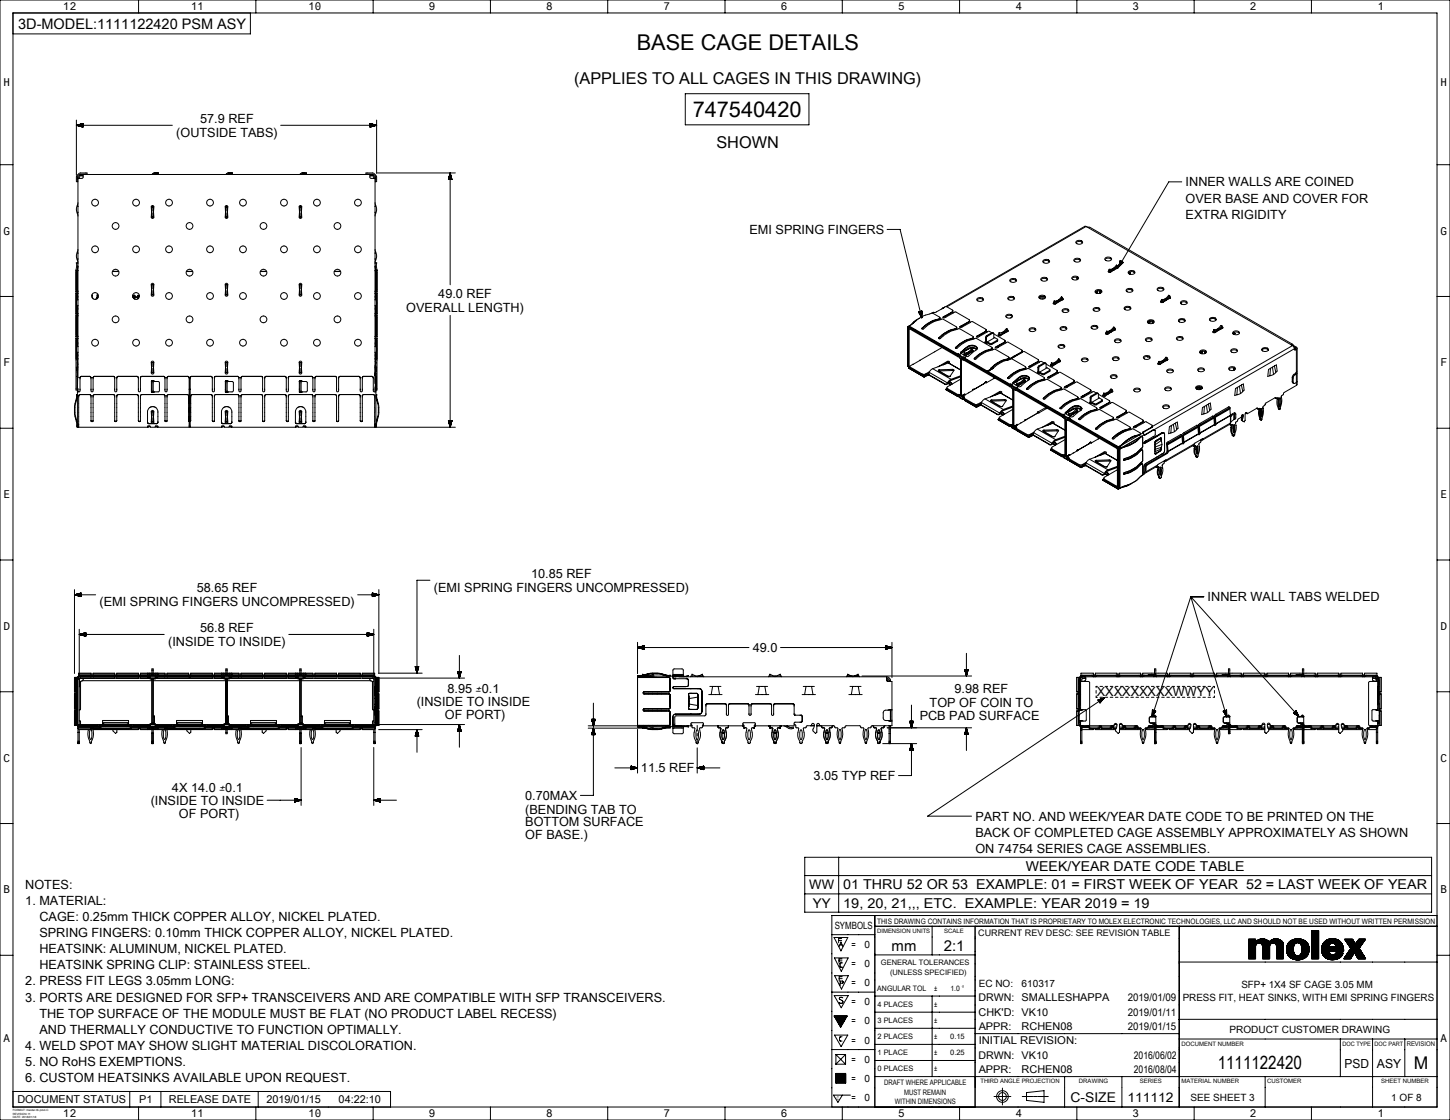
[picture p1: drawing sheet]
<svg xmlns="http://www.w3.org/2000/svg" width="559mm" height="432mm" viewBox="0 0 559 432" stroke-linecap="round" stroke-linejoin="round" font-family="sans-serif">
<defs><g id="words">
<g font-size="8.4">
<text x="245.4" y="19.4">BASE CAGE DETAILS</text>
<text x="266.9" y="45.1">747540420</text>
</g>
<text font-size="7.2" x="469.3" y="412.3">1111122420</text>
<text font-size="6.7" x="544.8" y="412.3">M</text>
<g font-size="6.3">
<text x="221.3" y="32.4">(APPLIES TO ALL CAGES IN THIS DRAWING)</text>
<text x="276.1" y="56.9">SHOWN</text>
</g>
<g font-size="5.8">
<text x="343.6" y="366.8">mm</text>
<text x="363.7" y="366.8">2:1</text>
</g>
<text font-size="5.6" x="7" y="11.1">3D-MODEL:1111122420 PSM ASY</text>
<g font-size="5.3">
<text x="395.4" y="335.8">WEEK/YEAR DATE CODE TABLE</text>
<text x="325" y="342.9">01 THRU 52 OR 53 EXAMPLE: 01 = FIRST WEEK OF YEAR 52 = LAST WEEK OF YEAR</text>
<text x="325" y="349.9">19, 20, 21,,, ETC. EXAMPLE: YEAR 2019 = 19</text>
</g>
<g font-size="5.2">
<text x="313.3" y="349.9">YY</text>
<text x="412.6" y="424.8">C-SIZE</text>
</g>
<g font-size="5.1">
<text x="311.9" y="342.8">WW</text>
<text x="434.5" y="424.7">111112</text>
</g>
<g font-size="4.9">
<text x="77.1" y="47.4">57.9 REF</text>
<text x="67.9" y="52.7">(OUTSIDE TABS)</text>
<text x="456.9" y="71.9">INNER WALLS ARE COINED</text>
<text x="456.9" y="78.1">OVER BASE AND COVER FOR</text>
<text x="456.9" y="84.3">EXTRA RIGIDITY</text>
<text x="288.8" y="90.2">EMI SPRING FINGERS</text>
<text x="168.9" y="114.8">49.0 REF</text>
<text x="156.6" y="120.1">OVERALL LENGTH)</text>
<text x="204.7" y="222.8">10.85 REF</text>
<text x="38.4" y="233.7">(EMI SPRING FINGERS UNCOMPRESSED)</text>
<text x="75.8" y="228.4">58.65 REF</text>
<text x="167.2" y="228.1">(EMI SPRING FINGERS UNCOMPRESSED)</text>
<text x="465.4" y="231.8">INNER WALL TABS WELDED</text>
<text x="77.1" y="243.7">56.8 REF</text>
<text x="64.8" y="249">(INSIDE TO INSIDE)</text>
<text x="290.1" y="251.4">49.0</text>
<text x="172.5" y="267.1">8.95</text>
<text x="367.9" y="267.3">9.98 REF</text>
<text x="422.7" y="268.5">XXXXXXXXXWWYY</text>
<text x="160.6" y="272.4">(INSIDE TO INSIDE</text>
<text x="358.3" y="272.6">TOP OF COIN TO</text>
<text x="171.5" y="277.2">OF PORT)</text>
<text x="354.4" y="277.5">PCB PAD SURFACE</text>
<text x="247" y="297.8">11.5 REF</text>
<text x="66.3" y="305.2">4X 14.0</text>
<text x="313.5" y="300.8">3.05 TYP REF</text>
<text x="58.1" y="310.5">(INSIDE TO INSIDE</text>
<text x="202.4" y="308.4">0.70MAX</text>
<text x="68.9" y="315.4">OF PORT)</text>
<text x="202.4" y="313.7">(BENDING TAB TO</text>
<text x="375.9" y="316.4">PART NO. AND WEEK/YEAR DATE CODE TO BE PRINTED ON THE</text>
<text x="202.4" y="318.6">BOTTOM SURFACE</text>
<text x="202.4" y="323.4">OF BASE.)</text>
<text x="375.9" y="322.7">BACK OF COMPLETED CAGE ASSEMBLY APPROXIMATELY AS SHOWN</text>
<text x="375.9" y="328.9">ON 74754 SERIES CAGE ASSEMBLIES.</text>
<text x="9.8" y="342.6">NOTES:</text>
<text x="9.8" y="348.9">1. MATERIAL:</text>
<text x="15.2" y="355.1">CAGE: 0.25mm THICK COPPER ALLOY, NICKEL PLATED.</text>
<text x="15.2" y="361.3">SPRING FINGERS: 0.10mm THICK COPPER ALLOY, NICKEL PLATED.</text>
<text x="15.2" y="367.5">HEATSINK: ALUMINUM, NICKEL PLATED.</text>
<text x="15.2" y="373.7">HEATSINK SPRING CLIP: STAINLESS STEEL.</text>
<text x="9.8" y="379.9">2. PRESS FIT LEGS 3.05mm LONG:</text>
<text x="9.8" y="386.1">3. PORTS ARE DESIGNED FOR SFP+ TRANSCEIVERS AND ARE COMPATIBLE WITH SFP TRANSCEIVERS.</text>
<text x="15.2" y="392.4">THE TOP SURFACE OF THE MODULE MUST BE FLAT (NO PRODUCT LABEL RECESS)</text>
<text x="15.2" y="398.6">AND THERMALLY CONDUCTIVE TO FUNCTION OPTIMALLY.</text>
<text x="9.8" y="404.8">4. WELD SPOT MAY SHOW SLIGHT MATERIAL DISCOLORATION.</text>
<text x="9.8" y="411">5. NO RoHS EXEMPTIONS.</text>
<text x="9.8" y="417.2">6. CUSTOM HEATSINKS AVAILABLE UPON REQUEST.</text>
</g>
<g font-size="4.8">
<text x="518.2" y="411.6">PSD</text>
<text x="530.6" y="411.6">ASY</text>
</g>
<g font-size="4.4">
<text x="183.4" y="267.1">±0.1</text>
<text x="84.6" y="305.2">±0.1</text>
</g>
<g font-size="4.2">
<text x="24.3" y="4">12</text>
<text x="73.6" y="4">11</text>
<text x="118.8" y="4">10</text>
<text x="165.3" y="4">9</text>
<text x="210.5" y="4">8</text>
<text x="255.7" y="4">7</text>
<text x="300.9" y="4">6</text>
<text x="346.1" y="4">5</text>
<text x="391.3" y="4">4</text>
<text x="436.5" y="4">3</text>
<text x="481.7" y="4">2</text>
<text x="531" y="4">1</text>
<text x="1.4" y="33.2">H</text>
<text x="555.2" y="33.2">H</text>
<text x="1.4" y="90.4">G</text>
<text x="555.2" y="90.4">G</text>
<text x="1.4" y="141.2">F</text>
<text x="555.2" y="141.2">F</text>
<text x="1.4" y="192">E</text>
<text x="555.2" y="192">E</text>
<text x="1.4" y="242.8">D</text>
<text x="555.2" y="242.8">D</text>
<text x="1.4" y="293.6">C</text>
<text x="555.2" y="293.6">C</text>
<text x="1.4" y="344.4">B</text>
<text x="555.2" y="344.4">B</text>
<text x="1.4" y="401.5">A</text>
<text x="555.2" y="401.5">A</text>
<text x="6.7" y="425.3">DOCUMENT STATUS</text>
<text x="53.6" y="425.3">P1</text>
<text x="65.1" y="425.3">RELEASE DATE</text>
<text x="102.7" y="425.3">2019/01/15</text>
<text x="130.5" y="425.3">04:22:10</text>
<text x="24.3" y="430.8">12</text>
<text x="73.6" y="430.8">11</text>
<text x="118.8" y="430.8">10</text>
<text x="165.3" y="430.8">9</text>
<text x="210.5" y="430.8">8</text>
<text x="255.7" y="430.8">7</text>
<text x="300.9" y="430.8">6</text>
<text x="346.1" y="430.8">5</text>
<text x="391.3" y="430.8">4</text>
<text x="436.5" y="430.8">3</text>
<text x="481.7" y="430.8">2</text>
<text x="531" y="430.8">1</text>
</g>
<g font-size="4.1">
<text x="377.1" y="386.1">DRWN: SMALLESHAPPA</text>
<text x="434.7" y="386.1">2019/01/09</text>
<text x="377.1" y="391.6">CHK'D: VK10</text>
<text x="434.7" y="391.6">2019/01/11</text>
<text x="377.2" y="397.1">APPR:</text>
<text x="393.7" y="397.2">RCHEN08</text>
<text x="434.7" y="397.1">2019/01/15</text>
<text x="377.2" y="402.7">INITIAL REVISION:</text>
<text x="377.1" y="408.2">DRWN: VK10</text>
<text x="377.2" y="413.7">APPR:</text>
<text x="393.7" y="413.7">RCHEN08</text>
<text x="437" y="408.2">2016/06/02</text>
<text x="437" y="413.7">2016/08/04</text>
</g>
<g font-size="3.9">
<text x="321.7" y="358.1">SYMBOLS</text>
<text x="328.2" y="365.4">=</text>
<text x="333.1" y="365.4">0</text>
<text x="328.2" y="372.8">=</text>
<text x="333.1" y="372.8">0</text>
<text x="328.2" y="380.2">=</text>
<text x="333.1" y="380.2">0</text>
<text x="377.2" y="380.6">EC NO:</text>
<text x="393.7" y="380.6">610317</text>
<text x="478.4" y="380.9">SFP+ 1X4 SF CAGE 3.05 MM</text>
<text x="328.2" y="387.6">=</text>
<text x="333.1" y="387.6">0</text>
<text x="455.8" y="385.8">PRESS FIT, HEAT SINKS, WITH EMI SPRING FINGERS</text>
<text x="328.2" y="395">=</text>
<text x="333.1" y="395">0</text>
<text x="473.9" y="398.2">PRODUCT CUSTOMER DRAWING</text>
<text x="328.2" y="402.3">=</text>
<text x="333.1" y="402.3">0</text>
<text x="328.2" y="409.7">=</text>
<text x="333.1" y="409.7">0</text>
<text x="328.2" y="417.1">=</text>
<text x="333.1" y="417.1">0</text>
<text x="328.2" y="424.5">=</text>
<text x="333.1" y="424.5">0</text>
<text x="458.7" y="424.4">SEE SHEET 3</text>
<text x="536.2" y="424.4">1 OF 8</text>
</g>
<text font-size="3.5" x="377" y="360.9">CURRENT REV DESC: SEE REVISION TABLE</text>
<g font-size="2.9">
<text x="338" y="356.1">THIS DRAWING CONTAINS INFORMATION THAT IS PROPRIETARY TO MOLEX ELECTRONIC TECHNOLOGIES, LLC AND SHOULD NOT BE USED WITHOUT WRITTEN PERMISSION</text>
<text x="339.5" y="372.2">GENERAL TOLERANCES</text>
<text x="343" y="375.9">(UNLESS SPECIFIED)</text>
<text x="338.1" y="382">ANGULAR TOL</text>
<text x="360" y="381.9">±</text>
<text x="366.3" y="382">1.0 °</text>
<text x="338.2" y="388.2">4 PLACES</text>
<text x="360" y="388.2">±</text>
<text x="338.2" y="394.4">3 PLACES</text>
<text x="360" y="394.4">±</text>
<text x="338.2" y="400.6">2 PLACES</text>
<text x="360" y="400.6">±</text>
<text x="366.2" y="400.6">0.15</text>
<text x="338.2" y="406.8">1 PLACE</text>
<text x="360" y="406.8">±</text>
<text x="366.2" y="406.8">0.25</text>
<text x="338.2" y="413">0 PLACES</text>
<text x="360" y="413">±</text>
<text x="340.7" y="418.3">DRAFT WHERE APPLICABLE</text>
<text x="344.8" y="425.7">WITHIN DIMENSIONS</text>
<text x="348.5" y="422">MUST REMAIN</text>
</g>
<text font-size="2.5" x="542.1" y="403.1">REVISION</text>
<g font-size="2.3">
<text x="338" y="359.6">DIMENSION UNITS</text>
<text x="363.8" y="359.6">SCALE</text>
<text x="455.3" y="403.1">DOCUMENT NUMBER</text>
<text x="517.3" y="403.1">DOC TYPE</text>
<text x="529.7" y="403.1">DOC PART</text>
<text x="377.8" y="417.6">THIRD ANGLE PROJECTION</text>
<text x="415.8" y="417.6">DRAWING</text>
<text x="439.2" y="417.6">SERIES</text>
<text x="455.3" y="417.6">MATERIAL NUMBER</text>
<text x="488.4" y="417.6">CUSTOMER</text>
<text x="532.3" y="417.6">SHEET NUMBER</text>
</g>
<text font-size="1.9" x="322.5" y="423.9">C</text>
<g font-size="1.1">
<text x="4.9" y="428.3">FORMAT: master-tb-prod-C</text>
<text x="4.9" y="429.7">REVISION: H</text>
<text x="4.9" y="431.1">DATE: 2018/01/18</text>
</g>
</g></defs>
<g fill="none" stroke="#000" stroke-width=".39">
<path d="M0 0h558.8v431.8h-558.8zM5 5h548.8v421.8h-548.8zM53.4 0v5M96.5 5v8.1h-91.5M98.6 0v5M143.8 0v5M189 0v5M234.2 0v5M279.4 0v5M324.6 0v5M369.8 0v5M415 0v5"/>
<path d="M460.2 0v5M505.4 0v5M264.1 36.1h47.7v12h-47.7zM29.4 46.3v21.2M29.4 48.3h37M29.4 48.3l2.5 .7M29.4 48.3l2.5-.7v1.4M29.5 48.3h2.4M29.8 48.2h2.1M29.9 48.4h2M30.2 48.5h1.7M30.2 48.1h1.7"/>
<path d="M30.5 48h1.4M30.6 48.6h1.3M30.9 47.9h1M31 48.7h.9M31.2 47.8h.7M31.3 48.8h.6M31.6 47.7h.3M31.7 48.9h.2M108.2 48.3h36.9M142.6 47.6l.4 .1M142.6 47.7l.7 .1M142.6 47.8l1.1 .1"/>
<path d="M142.6 48h1.5M142.6 48.1h1.8M142.6 48.1l2.2 .1M142.9 48.9l-.3 .1M143.2 48.8l-.6 .1M143.6 48.7l-1 .1M144 48.6l-1.4 .1M144.4 48.5l-1.8 .1M144.7 48.4l-2.1 .1M145 48.3l-2.4 .1M145.1 46.3v20.5M145.1 48.3l-2.5-.7v1.4"/>
<path d="M145.1 48.3l-2.5 .7M0 63.5h5M29.8 79.1a3.6 3.6 0 0 0 0 3.2M29.8 79.1l.2 .6M30 78.2l-.2 .9M30.1 67.3l-.6 .7-.1 2h.5l.1-2M30.5 68.8l.3-1.6h2.7v-.5h-2.5a1 1 0 0 0-1 1v77.9M30.5 67.8l1.5 .1M30.7 67.3h113.1M31 67.3v.5M31.8 67.3h.2l-.1 1.4-1.9 .1M58.4 79.4l.4-.2 .4 .3 .1 4.2a.5 .5 0 0 1-.5 .5 .5 .5 0 0 1-.5-.5z"/>
<path d="M58.6 67.3l.7-.6h1.7v.5l-1.8 .1M86.9 79.4l.4-.2 .4 .3 .1 4.2a.5 .5 0 0 1-.5 .5 .5 .5 0 0 1-.5-.5zM87.1 67.3l.7-.6h1.7v.5l-1.8 .1M115.4 79.4l.4-.2 .4 .3 .1 4.2a.5 .5 0 0 1-.5 .5 .5 .5 0 0 1-.5-.5zM115.6 67.3l.7-.6h1.7v.5l-1.8 .1M142.7 67.3h-.2l.2 1.3 1.8 .2M143.5 67.3v.5M144 68.8l-.2-1.6h-2.8v-.5h2.5a1 1 0 0 1 1 1v80.2M144 67.8l-1.5 .1M144.5 67.3l.6 .7v2h-.5l-.1-2M144.5 78.2l.3 .9M144.8 79.1a3.6 3.6 0 0 1 0 3.2"/>
<path d="M144.8 79.1l-.3 .6M145 66.7h30.5M172.9 68.9v.3M173 68.6v.6M173.1 68.2v1M173.2 67.8v1.4M173.3 67.5v1.7M173.4 67.1v2.1M173.5 66.8v2.4M173.5 66.7v43.1M173.5 66.7l-.7 2.5M173.5 66.7l.7 2.5h-1.4"/>
<path d="M173.6 67.1v2.1M173.7 67.4v1.8M173.8 67.7v1.5M173.9 68.1v1.1M174 68.5v.7M174.1 68.9v.3M455.4 70.1h-5l-19.4 32.9M553.8 63.5h5M29.8 82.3l.2 1M29.8 97.1a3.6 3.6 0 0 0 0 3.2M29.8 97.1l.2 .6M30 96.2l-.2 .9"/>
<path d="M30 81.8l-.2 .5M30 99.8l-.2 .5M58.5 81.4v-1.7h.5v1.7M58.5 82v1.7h.5v-1.7M87 81.4v-1.7h.5v1.7M87 82v1.7h.5v-1.7M115.5 81.4v-1.7h.5v1.7M115.5 82v1.7h.5v-1.7M144.5 96.2l.3 .9M144.5 99.8l.3 .5M144.5 81.8l.3 .5M144.8 97.1a3.6 3.6 0 0 1 0 3.2"/>
<path d="M144.8 82.3l-.3 1M144.8 97.1l-.3 .6M341.9 88.5h5l8.3 34M414 100a1.36 1.36 0 0 1 1.4-.5 1.36 1.36 0 0 1 1 1.1 1.45 1.45 0 0 1-2.5-.5zM414.8 93.1a1.36 1.36 0 0 1 1.3-.5 1.36 1.36 0 0 1 1 1.1 1.45 1.45 0 0 1-2.5-.5zM416.1 99.8v.4M416.8 93.3l.4 .3M416.8 93.3a1.77 1.77 0 0 0-2.1 .3M416.8 92.9v.4M418.6 87.3h-.5l-53.6 30.9M418.6 87.3l79.2 45.7M418.6 87.3l-53.7 31"/>
<path d="M418.9 87.5l1.1 .1 78.2 45.2M425.9 99.5a1.36 1.36 0 0 1 1.4-.4 1.36 1.36 0 0 1 1 1 1.45 1.45 0 0 1-2.5-.4zM428 99.7l.3 .4M428 99.7a1.77 1.77 0 0 0-2.2 .4M428 99.3v.4M0 114.3h5M29.3 104.4h.7l-.2 .5 .2 7.4h-.7M29.3 113.1h.7l-.2 2M29.3 104.4v46h.5M29.6 113.1l-.2 .5 .2 7.4M29.6 104.4l-.2 .5 .2 7.4M29.8 112.3v.8"/>
<path d="M29.8 115.1a3.6 3.6 0 0 0 0 3.2M29.8 118.3l.2 1M29.8 100.3l.2 1M29.8 115.1l.2 .6M29.8 118.3l.2 2.7h-.7M30 101.6l-.1-.4-.5 .2 .2 .6-.3 2.4M30 114.2l-.2 .9M30 102.6l-.2 1.8M30 117.8l-.2 .5M35.4 113.7l.6 1.5M37.6 115l-.3 .2M37.8 114.7l-.1-1h-.3v.9l-.5 .8"/>
<path d="M43.3 104.7h2.5M43.3 104.6h2.4M51.1 114.1l.1 .4M51.2 113.8l.3 .5 .3-.5 .2 .1-.3 .6h.6v.2h-.6l.2 .6M51.2 113.8h.1M51.3 114.7h.1M51.4 114.9l.4 .3M53.1 115.2h.1M53.6 114.3l-.3-.5-.2 .1 .3 .6h-.7v.2h.7l-.3 .5M53.6 114.3h.1M53.7 114.1l-.1 .2M58.4 109.4l.4-.2 .4 .3 .1 4.2a.5 .5 0 0 1-.5 .5 .5 .5 0 0 1-.5-.5z"/>
<path d="M58.5 111.4v-1.7h.5v1.7M58.5 112v1.7h.5v-1.7M71.8 104.7h2.5M71.8 104.6h2.4M86.9 109.4l.4-.2 .4 .3 .1 4.2a.5 .5 0 0 1-.5 .5 .5 .5 0 0 1-.5-.5zM87 111.4v-1.7h.5v1.7M87 112v1.7h.5v-1.7M100.3 104.7h2.5M100.3 104.6h2.4M115.4 109.4l.4-.2 .4 .3 .1 4.2a.5 .5 0 0 1-.5 .5 .5 .5 0 0 1-.5-.5zM115.5 111.4v-1.7h.5v1.7M115.5 112v1.7h.5v-1.7"/>
<path d="M128.8 104.7h2.5M128.8 104.6h2.4M144.5 114.2l.3 .9M144.5 102.6l.3 1.6M144.5 117.8l.3 .5M144.5 101.6l.2-.4 .5 .2-.2 .6 .3 2.1M144.8 100.3l-.3 1M144.8 115.1a3.6 3.6 0 0 1 0 3.2M144.8 118.3l-.3 1M144.8 118.3l-.2 2.7h.7M144.8 115.1l-.3 .6M144.8 104.2h.1"/>
<path d="M144.8 104.2v.2M144.8 112.3v.8M145 113.1l.2 .5-.2 7.4M145 104.4l.2 .5-.2 7.4M145.3 104.1v.1M145.3 104.1l-.5 .1M145.3 104.2v.2M145.3 104.2h-.5M145.3 113.1h-.7l.2 2M145.3 104.4h-.7l.2 .5-.2 7.4h.7M145.3 104.4v46h-.4M355 120l.3 1"/>
<path d="M355.1 120l.2 .8M355.2 120l.1 .2M355.3 119.9v.1M355.3 119.9l-.1 2.6M355.3 119.9l-1.3 .4M363.3 118.8v.1M363.3 118.8h.1M363.4 118.8h.1M363.5 118.8h-.1M363.9 118.5l-1.1 .7M367.1 119.6v.6M376.6 115.1a1.36 1.36 0 0 1 1.4-.4 1.36 1.36 0 0 1 1 1 1.45 1.45 0 0 1-2.5-.4z"/>
<path d="M378.7 115.3l.3 .4M378.7 115.3a1.77 1.77 0 0 0-2.2 .4M378.7 114.9v.4M388.5 114.7a1.36 1.36 0 0 1 1.4-.5 1.36 1.36 0 0 1 1 1.1 1.45 1.45 0 0 1-2.5-.5zM389.3 107.8a1.36 1.36 0 0 1 1.4-.5 1.36 1.36 0 0 1 1 1.1 1.45 1.45 0 0 1-2.5-.5zM390.6 114.9l.3 .3M390.6 114.9a1.77 1.77 0 0 0-2.2 .3M390.6 114.5v.4M391.4 108l.3 .3M391.4 108a1.77 1.77 0 0 0-2.2 .3M391.4 107.6v.4M400.8 114.4l-.1 .7"/>
<path d="M401 114.3l.2 .1M401.2 114.4l-.1 .8M401.2 114.3v.1M401.3 107.3a1.36 1.36 0 0 1 1.3-.4 1.36 1.36 0 0 1 1 1 1.45 1.45 0 0 1-2.5-.4zM401.7 114.2l-.1 1.1M402 114.2l-.1 1.1M402 100.4a1.36 1.36 0 0 1 1.4-.4 1.36 1.36 0 0 1 1 1 1.45 1.45 0 0 1-2.5-.4zM402.4 114.3l-.1 .9M402.6 114.4l.3 .4M402.6 114.4a1.77 1.77 0 0 0-2.2 .4M402.6 114a1.24 1.24 0 0 0-1.4-.2 1.24 1.24 0 0 0-.8 1.1l.3 .2M402.6 114a.75 .75 0 0 1 .2 1 .75 .75 0 0 1-1 .3l-1.1-.2"/>
<path d="M402.6 114v.4M402.9 114.7l-.1 .1M403.3 107.5l.4 .4M403.3 107.5a1.77 1.77 0 0 0-2.1 .4M403.3 107.1v.4M404.1 100.6l.3 .4M404.1 100.6a1.77 1.77 0 0 0-2.2 .4M404.1 100.2v.4M405.9 116.9l.2 .3h.7M405.9 116.9l.3 .3 .6-.1M406.1 116.6l-.2 .3M406.1 116.6h.1"/>
<path d="M406.2 116.6v.3h.4M406.2 116.1l.4 .2M406.2 116.5l-.1 .1M406.2 116.1v.9M406.2 116.1h1.2M406.2 116.6h.1M406.6 116.3v.9M406.6 116.9l.2 .2M406.8 117.1v.1M407.9 116.1l-.1 .2h-1.2M407.9 116.1l.3 .2M407.9 116l.2 .2"/>
<path d="M407.9 116l-1.3 .9M408.1 116.2v.1M408.1 116.3l-1.3 .9M408.1 116.2l-1.3 .9M408.2 115.5l-1 .6M409.4 114.6l-.3-.2-1.2 1.7M409.4 114.6l-1.2 1.4M409.4 114.6v1M409.4 115.2v-.3l.3 .4M409.4 115.2l.2 .3M409.4 115.2l-1.5 .8M409.5 119.4a1.36 1.36 0 0 1 1.3-.5 1.36 1.36 0 0 1 1 1.1 1.45 1.45 0 0 1-2.5-.4z"/>
<path d="M409.6 115.5l-1.5 .8M409.7 115.3l-.1 .2M411.5 119.6a1.76 1.76 0 0 0-2.1 .3M411.5 119.6l.4 .3M411.5 119.2v.4M413.2 106.9a1.36 1.36 0 0 1 1.4-.5 1.36 1.36 0 0 1 1 1.1 1.45 1.45 0 0 1-2.5-.5zM414.9 106.9l.1 1M415.2 107.1l.1 .6M415.3 107.1l.3 .3M415.3 107.1a1.77 1.77 0 0 0-2.2 .3M415.3 106.7v.4M416.1 100.2l.3 .3"/>
<path d="M416.1 100.2a1.76 1.76 0 0 0-2.2 .3M421.4 119a1.36 1.36 0 0 1 1.4-.5 1.36 1.36 0 0 1 1 1 1.45 1.45 0 0 1-2.5-.4zM422.2 112.1a1.36 1.36 0 0 1 1.4-.5 1.36 1.36 0 0 1 1 1 1.45 1.45 0 0 1-2.5-.4zM422.2 112.4l.3 .6M422.2 112.7v.1M422.2 112.7l.1 .1M422.2 112.7h.1M422.9 112.1l-.2 1M423.1 112.1l-.2 1M423.5 119.2a1.77 1.77 0 0 0-2.2 .3M423.5 119.2l.3 .3M423.5 118.8v.4"/>
<path d="M423.7 112.1l.2 1M424.1 112.2v.1M424.1 112.9v.1M424.1 112.2v.7M424.1 112.9l-.2 .1M424.1 112.2h.1M424.1 113l-.1 .1M424.1 112.3v.7M424.3 112.3l.3 .3M424.3 112.3a1.77 1.77 0 0 0-2.2 .3M424.3 111.9v.4M427.1 104.7l.3 .3 .6-.1"/>
<path d="M427.1 104.7l.3 .2 .6-.1M427.3 104.4l-.2 .3M427.3 104.4h.1M427.4 104.4v.2h.4M427.4 103.8l.4 .2M427.4 103.8h1.2M427.4 103.8v.9M427.8 104v.9M427.8 104.6l.2 .2M428 104.8v.1M429.1 103.9l-.1 .2-1.2-.1M429.1 103.9l.3 .1"/>
<path d="M429.2 103.7l.1 .3M429.2 103.7l-1.4 .9M429.3 104l-1.3 .9M429.4 103.2l-1 .6M430.6 102.4l-.3-.2-1.2 1.7M430.6 102.4l-1.2 1.4M430.6 102.4v.9M430.6 103v-.3l.3 .3M430.6 103l.2 .2M430.6 103l-1.4 .7M430.8 103.3l-1.5 .7M430.8 103.2l-1.5 .8"/>
<path d="M430.8 103.2v.1M430.9 103l-.1 .3M430.9 103l-.1 .2M431.7 100.5l1.2 .7M431.7 100.5l-.7 2.5M431.7 100.5h.1M431.8 100.5l-.1 .2M431.8 100.6l-.2 .3M431.9 100.6l-.4 .7M431.9 100.6l-.5 1.1M432 100.7l-.7 1.2M432.1 100.7l-.9 1.5"/>
<path d="M432.2 100.8l-1.1 1.8M432.3 100.9l-1.1 2M432.4 100.9l-1 1.7M432.5 101l-.8 1.3M432.6 101l-.6 1M432.7 101.1l-.4 .7M432.8 101.1l-.2 .4M432.9 101.2h-.1M432.9 101.2l-1.9 1.8M433.5 118.8v.5M434.1 111.6a1.36 1.36 0 0 1 1.4-.5 1.36 1.36 0 0 1 1 1.1 1.45 1.45 0 0 1-2.5-.4zM434.9 104.7a1.36 1.36 0 0 1 1.4-.5 1.36 1.36 0 0 1 1 1.1 1.45 1.45 0 0 1-2.5-.4z"/>
<path d="M434.9 105.3l.1 .1M435 105.3l-.1 .1M435 105.4h.1M435 105.2l.2 .1M435 105.3v.1M435 105.3h.1M435 105.4v.1M435.1 105.2l-.1 .1M435.1 105.2h.2M435.1 105.3l-.1 .1M435.1 105.2l.1 .1M435.2 105.1l-.1 .1"/>
<path d="M435.2 105.3h-.1M435.2 105.1l.2 .1M435.2 105.2h.2M435.2 105.2v.1M435.2 105.2h-.1M435.3 105.2h-.1M435.4 105.6h.1M435.4 105.2v.1M435.4 105.6h-.1M435.4 105.5l.1 .1M435.4 105.3h.1M435.4 105.5v.1"/>
<path d="M435.4 105.3v.2M435.4 118.7l.4 .3M435.4 118.7a1.77 1.77 0 0 0-2.1 .3M435.4 118.3a1.24 1.24 0 0 0-1.3-.3 1.24 1.24 0 0 0-.8 1.1l.3 .3M435.4 118.3a.75 .75 0 0 1 .2 1 .75 .75 0 0 1-1 .3l-1-.2M435.4 118.3v.4M435.5 105l.1 .1M435.5 105h.1M435.5 105l-.3 .1M435.5 105v.1M435.5 105.5l-.1 .1M435.5 105.1l.1 .2"/>
<path d="M435.5 105.6l.1 .1M435.5 105.6h.1M435.5 105.1v.1M435.5 105.1h.1M435.5 105.2l.1 .1M435.5 105.2v.4M435.6 105.7h.1M435.6 105.1v.1M435.6 105.3h-.1M435.6 105.7l.1 .1M436.2 111.8l.3 .4M436.2 111.8a1.77 1.77 0 0 0-2.2 .4"/>
<path d="M436.2 111.4v.4M437 104.9l.3 .4M437 104.9a1.77 1.77 0 0 0-2.2 .4M437 104.5v.4M446.1 111.2a1.35 1.35 0 0 1 1.4-.5 1.35 1.35 0 0 1 1 1.1 1.45 1.45 0 0 1-2.5-.5zM447.3 116.3l.2 .3h.6M447.3 116.3l.3 .3 .5-.1M447.5 116l-.2 .3M447.5 116h.1M447.6 116v.3l.4-.1M447.6 115.5l.4 .2M447.6 116.2l-.2 .1 .6 .3"/>
<path d="M447.6 115.5v.9M447.6 115.5l1.6 .2M447.6 116h.1M447.6 115.9l-.1 .1M448 115.7v.9M448 115.7h1.2M448 116.2l.1 .3M448.1 116.5v.1M448.2 111.4l.3 .3M448.2 111.4a1.77 1.77 0 0 0-2.2 .3M448.2 111v.4M449.2 115.7v.2"/>
<path d="M449.2 115.5v.2M449.2 115.2l.4 .2M449.2 115.2v.3M449.2 115.5l.3 .2M449.3 115.4l.1 .2M449.3 115.4l-1.3 .8M449.4 115.7l-1.4 .9M449.4 115.6l-1.3 1M449.4 115.6v.1M449.5 114.9l-1 .6M449.6 115.4v.2M450.8 114.3l.3 .4"/>
<path d="M450.8 114.4v.2M450.8 114l-.4-.2-1.2 1.4M450.8 114l-1.2 1.4M450.8 114v.9M450.8 114.6l.1 .3M450.8 114.6l-1.5 .8M450.9 114.9l-1.5 .7M450.9 114.9v.1M450.9 115l-1.5 .7M451.1 114.7l-.2 .3M451.1 114.7l-.2 .2M455.1 116.3a1.36 1.36 0 0 1 1.3-.4 1.36 1.36 0 0 1 1 1 1.45 1.45 0 0 1-2.4-.4z"/>
<path d="M455.1 116.9l-.1 .1M455.1 116.8l.2 .4M455.1 116.8v.1M457.1 116.6l.4 .3M457.1 116.6a1.77 1.77 0 0 0-2.1 .3M457.1 116.2v.4M553.8 114.3h5M29.3 121.8h.7l-.2 .5 .2 7.4h-.7M29.3 130.5h.7l-.2 2.6M29.6 121.8l-.2 .5 .2 7.4M29.6 130.5l-.2 .5 .2 7.4M29.8 121v.8"/>
<path d="M29.8 129.7v.8M29.8 138.4v1.5M29.8 136.3l.2 1M29.8 133.1a3.6 3.6 0 0 0 0 3.2M29.8 133.1l.2 .6M29.8 136.3l.2 2.1h-.7M30 132.2l-.2 .9M30 135.8l-.2 .5M58.4 139.4l.4-.2 .4 .3 .1 4.2a.5 .5 0 0 1-.5 .5 .5 .5 0 0 1-.5-.5zM86.9 139.4l.4-.2 .4 .3 .1 4.2a.5 .5 0 0 1-.5 .5 .5 .5 0 0 1-.5-.5zM115.4 139.4l.4-.2 .4 .3 .1 4.2a.5 .5 0 0 1-.5 .5 .5 .5 0 0 1-.5-.5zM144.5 132.2l.3 .9"/>
<path d="M144.5 139.3l.3 .1M144.5 135.8l.3 .5M144.8 139.9l-.1 4.2M144.8 139.9h.2l-.2 1.3M144.8 133.1a3.6 3.6 0 0 1 0 3.2M144.8 136.3l-.3 1M144.8 136.3l-.2 2.1h.7M144.8 133.1l-.3 .6M144.8 121v.8M144.8 129.7v.8M144.8 138.4v1.5M145 121.8l.2 .5-.2 7.4"/>
<path d="M145 130.5l.2 .5-.2 7.4M145.3 121.8h-.7l.2 .5-.2 7.4h.7M145.3 130.5h-.7l.2 2.6M173.5 121.6v43.1M349.8 126.1l.1 .1M349.8 126.1l.1 15.2M349.9 126.2h.1M349.9 126.2h.3M350 126.1h.1M350.2 126.2v.3M350.2 126l-.2 .1M350.2 126h.1"/>
<path d="M350.2 126l.1 .1M350.2 126l18.8 10.9M350.2 126l18.8 10.8M350.2 125.9l-.2 .2M350.3 126.1l-.1 .1M350.4 125.7l-.2 .3M350.4 125.7l18.7 10.8M350.5 126.3l-.3 .1M350.7 126.5l-.4-.1-.3 .5v14.2l.4 .2 1.4-.8M350.7 126.5l18.4 10.6M350.8 126.4l-.1 .1M351.9 124.7l-1.5 1"/>
<path d="M352.3 124.2l-.4 .4M352.3 124.2l-.7 .7M352.3 124.2v.1M353 123.7l-.7 .5M353.2 123.5l-.9 .7M354 120.3l1.2 2.2M354 120.3h.1M354.1 120.5l-.1-.3 .2 .4M354.2 120.2l.3 .9M354.3 122.7l-2.4 2M354.3 120.8l-.2-.6 .3 .8M354.3 120.2l.3 1.1"/>
<path d="M354.5 120.1l.4 1.9M354.5 139l-2.6 1.5M354.5 138.9v.1M354.5 138.9l-.1 .1M354.6 120.1l.6 2.4M354.7 121.5l-.4-1.3 .5 1.6M354.7 120.1l.5 2M354.9 120l.3 1.7M354.9 120l.4 1.3M355.3 120.4l-.1-.4 .1 .6M355.4 126.5v.3h.5l1.7-1.5 2.2-1.2 3.3-1.1 5.4 3v.5M355.4 126.5v.1"/>
<path d="M355.4 126.6h.1M355.4 126.6l-.1 .2M356.5 125.6l-1.1 1M358.9 124.1l-2.4 1.5M358.9 124.1l-2.4 1.6M360 120.4l-.9 .3M360 120.4l-.6 .3M360.3 135.6l-.2 .1M361.8 130.2v.4h.5l1.8-1.5 2.1-1.3 3.4-1.1 5.4 3v.6M361.8 130.2l.1 .1M361.9 130.3v.1M361.9 130.3l-.1 .2"/>
<path d="M361.9 130.4l-.1 .1M362.1 122.8v-.6l-2.6-1.4h-.6l-2.8 .9-3 1.7-3.2 2.8M362.1 122.8l-3.2 1.1-3.5 2.6M362.1 122.8v.2M362.1 123h.1M362.1 123l-3.2 1.1M362.1 123l-.5 .2M362.2 122.5l.1 .1M362.3 122.6l-.2 .4M362.3 122.7l-.2 .3M363 134l-8.5 4.9M363.5 122.2v.3h.5l4.2-2.3 5.2 3 .1 .6"/>
<path d="M363.5 122.3l-.1 .1M363.5 122.2v.1M364.1 128.5l-2.2 1.8M365.1 139.3l.7 .1v.3M365.1 139.7h.7M365.1 139.3l-3.6 2.1M365.1 139.7l-1.6 .9M365.1 139.3v.4M365.5 139.9l-6 2.3M365.5 139.9l4.7 2.7M365.5 139.9h.1M365.8 139.7l-.3 .2"/>
<path d="M366.5 127.3l-2.7 1.5-1.9 1.6M366.5 127.4l-1.1 .4M367 120.2l-3.5 2M367.1 120.1v-.5l-2.6-1.4-4 2.2h-.5M367.1 120.1h.1M367.1 120.3l-3.6 2M367.1 120.1v.1M367.1 120.2h.1M368.3 133.9v.4h.5l1.7-1.5 2.2-1.3 3.3-1.1 6.2 3.5 .2 .4M368.3 133.9v.1M368.3 134v.1M368.3 134l-.1 .2"/>
<path d="M368.3 134.1l-.1 .2M368.5 126.5l-3.1 1.1-3.6 2.6M368.5 126.5v.2M368.5 126.7h.1M368.5 126.7l-2 .6M368.5 126.7l-2 .7M368.7 126.2l-.2 .5M368.7 126.4l-.2 .3M369 136.8h.1M369.1 136.7v.1M369.1 136.5l-.1 .3M369.1 136.7h.1"/>
<path d="M369.1 136.7l.8 .2M369.1 137.5l-18.6-10.6-.1 14.6M369.1 137.1v.4M369.2 136.5h.3M369.2 136.5l.3 .2M369.2 136.5h-.1M369.2 136.5l-.1 .1M369.2 137.1h.4M369.2 137.5h.4M369.2 137.1h-.1M369.2 137.5h-.1M369.2 137.1v.4"/>
<path d="M369.3 136.7l-.2 .1M369.5 136.5l.4 .3M369.5 136.7l1.7 1M369.5 136.5v.2M369.5 136.7l-.5 .1M369.6 137.1l.1 .9 1.4 .8M369.6 137.1h.1M369.6 137.5h.1M369.7 137.8l1.4 .9M369.8 136.9l-.1 .3 1.4 .9 .1-.3M369.9 136.9h.1M369.9 136.9h-.1"/>
<path d="M370 125.9l-.1 .3 .6 .1 4.1-2.3 5.3 2.9 .1 .7M370 126.1h-.1M370 125.9v.2M370.2 138.6l.3 .2M370.2 138.6v13.6M370.3 135.8l-.1 .3M370.3 138.3l-.1 .3M370.4 135.7v.6M370.4 135.7v.2M370.4 135.9l-.2 .3M370.5 138.8v13.6M370.5 132.3l-2.2 1.8"/>
<path d="M370.5 132.3l-1.1 .8M370.7 135.7l-.5 .4M370.7 135.6l-.3 .3M370.7 138.5l-.2 .3M371.1 138.6l.1 .1M371.2 138.5l.1 .1M371.2 137.9v.7M371.2 138l.4 .2M371.2 138.4l.3 .2M371.2 137.7l-.1 1M371.2 137.9h.1M371.2 138l.8 .1"/>
<path d="M371.2 138h.1M371.3 138.6l.1 .1M371.3 137.7h.3M371.3 137.7l.3 .2M371.3 137.7h-.1M371.4 138.7h-.2M371.4 138.7l-.2 .1M371.4 138.5l-.2 .1M371.4 138.5h.1M371.4 138.6v.1M371.4 138.5v.2M371.5 136.6h.1"/>
<path d="M371.5 136.6l-.2 .2M371.5 138.5v.4l17.8 10.3M371.5 138.5l17.8 10.3M371.6 136.6l-.1 .3h.5M371.6 136.1l1.5 .2M371.6 136.1l.3 .2M371.6 136.5l-.1 .1M371.6 136.1v.9M371.6 136.6h.1M371.6 137.8h-.4M371.6 137.7v.2M371.6 137.9l8.9 5.2"/>
<path d="M371.6 137.7l.4 .3M371.6 138.2v.3M371.6 138.5h-.1M371.8 138.5v.1M371.8 138.4h.1M371.8 138.4v.1M371.8 138.5l8.6 5M371.8 138.4l8.5 4.9M371.9 134.5l-1.2 1.2M371.9 136.3v.9M371.9 136.3h1.2M372 138.2l-.2 .2"/>
<path d="M372 136.9l.1 .2M372 138v.1M372 138l.1 .1M372 138.1v.1M372.1 137.2h-.1M372.1 137.1l-.1 .1M372.1 137.1v.1M372.9 131l-2.4 1.3M373 133.7l-1.1 .8M373.1 136.3v.2M373.2 133.6l2-.3 .9 .4 .5 .6M373.2 133.4l2-.2 .9 .3 .5 .6"/>
<path d="M373.2 133.7l2-.3 .9 .3 .5 .6M373.2 133.4l-2.8 2.3M373.2 133.4v.3M373.2 133.6l-.2 .1M373.2 136.1l-.1 .2M373.2 136.1l.3 .2M373.2 134.6a3.1 3.1 0 0 1 3.2 .2 2.94 2.94 0 0 0-3.2-.3l-2.9 1.7M373.2 134.3a2.89 2.89 0 0 1 3.3 .4 3 3 0 0 0-3.3-.3l-3 1.7M373.2 134.3v.3M373.2 134.6l-2.9 1.6M373.2 134.3l-2.9 1.8M373.3 136l.1 .2"/>
<path d="M373.3 136l-1.3 .9M373.4 136.2v.1M373.4 136.3l-1.3 .9M373.4 136.2l-1.3 .9M373.5 123.9l-3.5 2M373.5 123.9v.1M373.5 135.5l-1 .6M373.5 123.8v.1M373.5 123.8l.1 .2M373.5 124l-3.5 2.1M373.6 124h.1M373.6 123.4v.6"/>
<path d="M374.5 130.6l-2.1 .7-1.9 1M374.8 134.9l.3 .4M374.8 135v.2M374.8 134.6l-.4-.2-1.2 1.7M374.8 134.6v1M374.8 134.6l-1.2 1.4M374.8 135.2l.1 .3M374.8 135.2l-1.5 .8M374.9 135.6l-1.5 .7M374.9 135.5l-1.5 .7M374.9 135.5v.1M375 130.3l-3.2 1-3.5 2.6"/>
<path d="M375 130.3v.1M375 130.4v.1M375 130.4l-.5 .2M375 130.5l-.5 .2M375.1 135.3l-.2 .3M375.1 135.3l-.2 .2M375.1 129.9v.3M375.1 130.2l-.1 .2M375.2 130.1l-.1 .2M375.5 138.1l.1 .1M375.6 138.2v.1M375.6 138.2l-.1 .2"/>
<path d="M376.4 129.8l-.1 .1M376.4 129.6v.2M376.6 134.1l-.3 .8-3.3 2.5h-.6l-2-1.1M376.6 134.3h.1M376.6 134.1v.2M376.6 134.3v.1M379.6 131.9v.1M379.6 132l.9 .2M379.8 130.1v2l.2-.4 .5 .1M379.8 130.1l.4 .2M379.8 131.8l-.2 .1M379.8 131.9l-.2 .1"/>
<path d="M379.8 132l-.1 .1M379.9 127.6l-3.5 2M379.9 127.6l.1 .1M380 127.6h-.1M380 127.6h.1M380 127.7l-3.6 2.1M380 127.6v.1M380 127.7h.1M380 127.1v.6M380.2 130.3v2l.2-.1 1.1 .6M380.2 129.4l-.4 .7M380.2 129.4l.3 .3"/>
<path d="M380.2 135.2l-2.7 1.4-1.9 1.6M380.2 135.3l-2.7 1.4-1.9 1.6M380.5 129.7l-.3 .6M380.5 131.8l1 .6M381.5 132.4h.7M381.5 132.8h.7M381.5 132.4v.4M382.2 128.3l-1.3-.6-4 2.3-.5-.1v-.3M382.2 134.4l-3.1 1.1-3.6 2.6M382.2 134.4v.2M382.2 132.4v.4M382.2 134.6h.1"/>
<path d="M382.2 134.6l-2 .6M382.2 134.6l-2 .7M382.3 128.2l.6 .2M382.3 128.2l.3 .2M382.3 128.2l-2.1 1.2M382.4 134.3l-.2 .1M382.4 134.1l-.2 .5M382.4 134.3l-.2 .3M382.6 128.4l.4 .1v1.6l.3 .1M382.6 128.4l-2.1 1.3M383 128.7l4.1 2.4 .1 .6M383.3 130.2l1.1 .6-.1 .4"/>
<path d="M383.3 130.2l-2.8 1.6M383.7 134l-.1 .1M383.7 133.8v.2M384.1 133.7l-.4 .3M384.1 133.6l-.4 .2M384.1 133.7h.1M384.1 133.6h.1M384.3 131.2l-2.1 1.2M384.3 131.6l-2.1 1.2M384.3 131.2v.4M384.5 131l-.2 .6M384.7 129.2l.3 .3 .6-.1"/>
<path d="M384.7 129.2l.3 .2 .6-.1M384.7 129.2h.1M384.9 128.8l-.2 .4M384.9 128.8l.1 .1M385 128.9v.2h.4M385 128.3h1.2M385 128.3l.4 .2M385 128.8h-.1M385 128.3v.9M385 128.8v.1M385.4 129.1l.2 .2M385.6 129.3v.1"/>
<path d="M386.4 128.1l-.5 .2M386.6 128.4v.2M386.6 128.4l.3 .1M386.7 128.2l.2 .3M386.7 128.2l-1.3 .9M386.9 128.5v.1M386.9 128.6l-1.3 .8M386.9 127.7l-.5 .4M387.2 131.8l-3.1 1.8M387.2 131.8v.1M387.2 131.7v.1M387.2 131.9l-3.1 1.8"/>
<path d="M387.2 131.8l.1 .1M387.3 131.9h-.1M387.3 131.3v.6M387.7 132.1l-3.5 2.1-.6-.1 .1-.3M387.7 121.6a1.36 1.36 0 0 1 1.4-.5 1.36 1.36 0 0 1 1 1.1 1.45 1.45 0 0 1-2.5-.5zM387.8 132.1h.1M387.8 132.1l.8-.2 5.1 3 .1 .7M388.2 126.9l-.4-.2-1.2 1.7M388.2 126.9l-1.2 1.4M388.2 126.9v.9M388.2 127.5v-.3l.3 .3M388.2 127.5l.2 .2"/>
<path d="M388.2 127.5l-1.5 .7M388.2 138.5l-2.1 .6-1.9 1.1M388.2 138.6l-2.1 .6-1.9 1M388.4 127.8l-1.5 .8M388.4 127.7l-1.5 .8M388.4 127.7v.1M388.5 127.6l-.1 .2M388.5 127.5l-.1 .2M388.5 127.5v.1M388.7 138.2l-3.2 1.1-3.5 2.5M388.7 138.2v.1M388.7 138.3v.1"/>
<path d="M388.7 138.3l-.5 .2M388.7 138.4l-.5 .2M388.8 138l-.1-.4-5.4-3-3.4 1.1-2.1 1.3-1.8 1.5h-.5v-.4M388.8 138l-.1 .2M388.8 137.8l.1 .2M388.8 138.1l-.1 .2M388.9 138l-.1 .1M388.9 138l-.1 .2M389.5 138.4l-3.1 1-4.2 2.9M389.5 138.4h.6l5 2.9 .2 .4M389.8 122.4h.1M389.8 122.4l-.4 .2"/>
<path d="M389.8 122.4v.1M389.8 121.8l.4 .3M389.8 121.8a1.77 1.77 0 0 0-2.1 .3M389.8 121.4v.4M390.7 137.5l-2.1 1.2M390.7 137.4l-2.6 1.5M390.7 137.6l-1.9 1.1M390.7 137.4h.1M391.5 137.3l-.8 .3M393.8 135.6l-3.1 1.8M393.8 135.6v.1M393.8 135.6h.1"/>
<path d="M393.8 135.7l-3.1 1.8M393.8 135.6l.1 .1M393.9 135.7h-.1M393.9 135.1v.6M394.1 135.8l-4.6 2.6M394.1 135.7h.1M394.1 135.7l.8-.1 5.1 3 .1 .6M396.7 126.8a1.36 1.36 0 0 1 1.4-.5 1.36 1.36 0 0 1 1 1 1.45 1.45 0 0 1-2.5-.4zM398.8 127l.3 .3M398.8 127a1.77 1.77 0 0 0-2.2 .3M398.8 126.6v.4M400.1 139.2l-3.1 1.8"/>
<path d="M400.1 139.2v.2M400.1 139.2h.1M400.1 139.4l-3.1 1.8M400.1 139.2l.1 .1M400.2 139.3l-.1 .1M400.2 138.7v.6M402.4 139.9l-1.4-.5-3.9 2.2h-.6l.1-.3M402.4 139.9l.6 .1M402.4 139.9l-2.1 1.2M402.4 139.9l.4 .2M405.2 140l.3 .2M405.2 140v.9"/>
<path d="M405.2 140h1.2M406.8 140l-.1 .2M406.8 139.7v.3M406.8 139.7l.4 .2M406.8 140l.3 .2M406.9 139.9l.1 .2M406.9 139.9l-1.3 .8M407.1 139.4l-1 .6M407.2 139.9v.2M407.9 133.2a1.36 1.36 0 0 1 1.4-.5 1.36 1.36 0 0 1 1 1.1 1.45 1.45 0 0 1-2.5-.4zM408.4 138.5l-.4-.2-1.2 1.4M408.4 138.5l-1.2 1.4"/>
<path d="M408.4 138.5v.9M408.4 139.1v-.3l.3 .4M408.4 139.1l.1 .3M408.4 139.1l-1.5 .8M408.5 139.4l-1.5 .8M408.5 139.4v.1M408.7 139.2l-.2 .3M408.7 139.2l-.2 .2M408.7 126.3a1.36 1.36 0 0 1 1.4-.5 1.36 1.36 0 0 1 1 1.1 1.45 1.45 0 0 1-2.5-.4zM410 133.4l.3 .3M410 133.4a1.77 1.77 0 0 0-2.2 .3M410 133v.4"/>
<path d="M410.8 126.5l.3 .3M410.8 126.5a1.77 1.77 0 0 0-2.2 .3M410.8 126.1v.4M416.9 138.4a1.36 1.36 0 0 1 1.4-.5 1.36 1.36 0 0 1 1 1.1 1.45 1.45 0 0 1-2.5-.4zM419 138.6l.3 .3M419 138.6a1.77 1.77 0 0 0-2.2 .3M419 138.2v.4M420.6 125.9a1.35 1.35 0 0 1 1.4-.5 1.35 1.35 0 0 1 1 1 1.45 1.45 0 0 1-2.5-.4zM422.7 126.1l.3 .3M422.7 126.1a1.77 1.77 0 0 0-2.2 .3M422.7 125.7v.4M426.1 128.5l.2 .4 .6-.1"/>
<path d="M426.1 128.5l.3 .3 .5-.1M426.3 128.2l-.2 .3M426.3 128.2h.1M426.4 128.2l-.1 .3h.5M426.4 127.7l.3 .2M426.4 128.4l-.2 .1 .5 .3M426.4 127.7v.9M426.4 127.7h1.2M426.4 128.2h.1M426.4 128.2h-.1M426.7 127.9v.9M426.7 127.9h1.2"/>
<path d="M426.8 128.5l.1 .2M426.9 128.7v.1M427.9 127.9v.2M428 127.7l-.1 .3M428 127.5v.2M428 127.5l.4 .2M428 127.7l.3 .2M428.1 127.6l.1 .3M428.1 127.6l-1.3 .9M428.2 128l-1.5 .8M428.2 127.9l-1.3 .8M428.2 127.9v.1"/>
<path d="M428.2 128l-1.3 .8M428.3 127.1l-1 .6M428.4 127.7v.2M428.8 137.9a1.35 1.35 0 0 1 1.4-.4 1.35 1.35 0 0 1 1 1 1.45 1.45 0 0 1-2.5-.4zM429.6 126.3l-.4-.2-1.2 1.4M429.6 126.3l-1.2 1.4M429.6 126.3v.9M429.6 126.9v-.3l.3 .3M429.6 126.9l.1 .2M429.6 126.9l-1.5 .7M429.6 131a1.36 1.36 0 0 1 1.4-.4 1.36 1.36 0 0 1 1 1 1.45 1.45 0 0 1-2.5-.4zM429.7 127.1l-1.5 .8"/>
<path d="M429.7 127.1v.1M429.7 127.2l-1.5 .8M429.9 126.9l-.2 .3M429.9 126.9l-.2 .2M430.9 138.2l.3 .3M430.9 138.2a1.76 1.76 0 0 0-2.2 .3M430.9 137.7v.5M431.7 131.3l.3 .3M431.7 131.3a1.76 1.76 0 0 0-2.2 .3M431.7 130.8v.5M440.8 137.5a1.36 1.36 0 0 1 1.4-.5 1.36 1.36 0 0 1 1 1.1 1.45 1.45 0 0 1-2.5-.4zM441.6 130.6a1.36 1.36 0 0 1 1.3-.5 1.36 1.36 0 0 1 1 1.1 1.45 1.45 0 0 1-2.5-.4z"/>
<path d="M442.1 137.5h.2M442.4 124.3v.1M442.4 124.3v.2M442.4 124.3h-.1M442.5 124l.1 .6M442.5 124l.2 .6M442.5 124l-.1 .1M442.9 137.7l.3 .3M442.9 137.7a1.77 1.77 0 0 0-2.2 .3M442.9 137.3v.4M443.1 123.7l-.2 1M443.2 123.7l-.2 1"/>
<path d="M443.6 130.8l.4 .3M443.6 130.8a1.77 1.77 0 0 0-2.1 .3M443.6 130.4v.4M443.8 123.7l.3 1 .1-.1M444.2 123.9l.1 .7M444.2 123.9h.1M444.2 124.6h.1M444.2 123.8v.1M444.3 124.6l-.2 .1M444.3 123.8v.1M444.4 123.9l.3 .3M444.4 123.9a1.73 1.73 0 0 0-2.1 .3"/>
<path d="M444.4 123.5a1.24 1.24 0 0 0-1.3-.3 1.24 1.24 0 0 0-.8 1.1l.3 .3M444.4 123.5a.75 .75 0 0 1 .2 1 .75 .75 0 0 1-1 .3l-1-.2M444.4 123.5v.4M446.4 139.9l-.2 .3M446.4 139.9h.1M446.5 139.9v.2h.4M446.5 139.3l.4 .2M446.5 139.3v1M446.5 139.3h1.2M446.5 139.8l-.1 .1M446.5 139.9h.1M446.9 139.5v1"/>
<path d="M446.9 139.5h1.2M448.2 139.3l.2 .2M448.2 139.3l-1.3 .8M448.4 139.5l-1.3 .9M448.5 138.8l-1 .5M449.7 138.2l.3 .3M449.7 138.2v.3M449.7 137.9l-1.2 1.4M449.7 137.9v.9M449.7 137.9l-.3-.2-1.2 1.4M449.7 138.5l.2 .3M449.7 138.5l-1.5 .8"/>
<path d="M449.9 138.8l-1.5 .7M449.9 138.8h.1M450 138.5l-.1 .3M453.5 130.1a1.36 1.36 0 0 1 1.4-.4 1.36 1.36 0 0 1 1 1 1.45 1.45 0 0 1-2.5-.4zM454.3 123.2a1.35 1.35 0 0 1 1.4-.4 1.35 1.35 0 0 1 1 1 1.45 1.45 0 0 1-2.5-.4zM455.6 130.4l.3 .3M455.6 130.4a1.77 1.77 0 0 0-2.2 .3M455.6 130v.4M456.4 123.5l.3 .3M456.4 123.5a1.77 1.77 0 0 0-2.2 .3M456.4 123.1v.4M462.5 135.9v.1"/>
<path d="M462.5 135.9h.1M462.6 135.9l-.1 .1M462.6 135.9v.2M462.6 135.6l.2 .6M462.7 135.6l.1 .7M462.7 135.6l-.2 .1M463.2 135.4l-.2 .9M463.3 135.3l-.2 1.1M463.4 135.3l-.2 1.1M464 135.3l.2 1M464.4 135.5v.7M464.4 136.2l-.2 .1"/>
<path d="M464.4 136.2h.1M464.4 135.5h.1M464.4 136.2l-.1 .1M464.5 135.5h-.1M464.6 135.5l.3 .4M464.6 135.5a1.76 1.76 0 0 0-2.2 .4v-.1M464.6 135.1a1.24 1.24 0 0 0-1.4-.2 1.24 1.24 0 0 0-.7 1.1l.2 .2M464.6 135.1a.75 .75 0 0 1 .2 1.1 .75 .75 0 0 1-1 .2l-1.1-.2M464.6 135.1v.4M466.2 122.8a1.36 1.36 0 0 1 1.4-.5 1.36 1.36 0 0 1 1 1.1 1.45 1.45 0 0 1-2.5-.4zM467.4 127.9l.3 .4 .6-.1M467.4 127.9l.4 .3 .5-.1"/>
<path d="M467.6 127.6l-.2 .3M467.6 127.6l.1 .3h.5M467.7 127.1l.4 .2M467.7 127.1v.9M467.7 127.1h1.3M467.7 127.6h-.1M468.1 127.3v.9M468.1 127.3h1.2M468.2 127.9l.1 .2M468.3 128.1v.1M468.3 123l.3 .3M468.3 123a1.77 1.77 0 0 0-2.2 .3"/>
<path d="M468.3 122.6v.4M469.5 127l.1 .3M469.5 127l-1.3 .9M469.6 127.3h.1M469.6 127.3l-1.3 .9M469.6 127.3l-1.3 .8M469.7 126.5l-1 .6M470.9 125.9l.4 .4M470.9 126l.1 .3M470.9 125.7l-.3-.2-1.2 1.3M470.9 125.7l-1.2 1.4M470.9 125.7v.9"/>
<path d="M471 126.3l.1 .2M471 126.3l-1.5 .7M471.1 126.5l-1.5 .8M471.3 126.3l-.2 .2M474.4 134.9a1.36 1.36 0 0 1 1.4-.5 1.36 1.36 0 0 1 1 1.1 1.45 1.45 0 0 1-2.5-.4zM475.2 128.6h.1M475.2 128a1.36 1.36 0 0 1 1.4-.5 1.36 1.36 0 0 1 1 1.1 1.45 1.45 0 0 1-2.5-.4zM475.3 128.6l-.1 .1M475.3 128.7h.1M475.3 128.6v.1M475.3 128.5h.2M475.3 128.5l.1 .1"/>
<path d="M475.3 128.5v.1M475.4 128.4l-.2 .2M475.4 128.6h-.1M475.4 128.4l.2 .1M475.4 128.4l-.1 .1M475.4 128.5h-.1M475.5 128.5l-.1 .1M475.5 128.5h-.1M475.5 128.5h.1M475.6 128.5v.1M475.6 128.9h.1M475.6 128.6h.1"/>
<path d="M475.6 128.8v.1M475.7 128.6l-.1 .2M475.7 128.9h-.1M475.7 128.9h.1M475.7 128.3l.1 .1M475.7 128.3l-.3 .1M475.7 128.8l.1 .1M475.7 128.6l.1 .1M475.7 128.8v.1M475.7 128.4l.1 .1M475.7 128.5l.1 .1M475.7 128.9v.1"/>
<path d="M475.8 128.9h-.1M475.8 128.7h.1M475.8 128.4v.1M475.8 128.7l-.1 .1M475.8 128.5v.1M475.8 128.6v.1M475.8 128.7v.2M476.5 135.1l.3 .3M476.5 135.1a1.77 1.77 0 0 0-2.2 .3M476.5 134.7v.4M477.3 128.2l.3 .3M477.3 128.2a1.77 1.77 0 0 0-2.2 .3"/>
<path d="M477.3 127.8v.4M486.4 134.4a1.36 1.36 0 0 1 1.4-.4 1.36 1.36 0 0 1 1 1 1.45 1.45 0 0 1-2.5-.4zM488.5 134.6l.3 .4M488.5 134.6a1.77 1.77 0 0 0-2.2 .4M488.5 134.2v.4M497.8 132.7v.3M497.8 132.7l.6 .4M497.8 133l.3 .2M498.1 133.2l.7 1.3M498.1 133.2l-53.9 31.2M498.4 133.1l.4 .6M498.4 133.1l-.2 .2"/>
<path d="M498.5 133.2l1.3 .9-.2 .6M498.8 133.7l.4 .6M498.8 134.7l.4 .2M498.8 134.5v.2M498.8 134.5l-54 31.2M498.8 133.7l-.1 .1M499 133.9l.3 .2M499.2 134.3v.2M499.2 134.3l-.4 .2M499.3 134.1v.4M499.3 134.5l-.5 .2M499.6 134.7l-.4 .2"/>
<path d="M499.6 134.7v8.8M499.9 134.3v8.8l-.3 .4M29.8 145.1v.5M29.8 145.1l.2 .5M29.8 140.3l.1 2.3M29.8 143.4v1.7M29.8 145.6v4.8M29.8 145.7h.1M29.8 145.7v18.8l-.1-1.4a15 15 0 0 1-.8-5.9l.9-4.1-.1-1-.9 4.3a13 13 0 0 0 .6 6l.2 2.1 .2 .2 .2-.2M29.8 144.2v1M29.8 144.1v.1M29.8 145.7v4.4l.1-.3"/>
<path d="M29.9 141.6h-.5l.5 2.1M30 145.6h-.2M30 140.6l-.3-.7 .1 4.2M30 150.1v1M30 150v.1M30.1 149.8l-.1 .3M30.3 152.7v12M30.4 152.4l-.1 .3M30.4 152.5l-.1 .2M30.8 145.6v5.1l-.2 .3-.8 .1M30.8 145.6h.1M30.8 145.6l.6-.4h3.2l.5 .4"/>
<path d="M30.8 145.6l.6-.5h3.2l.5 .5M30.9 152.1l-.5 .3M30.9 152.1h3.6l.5 .4M30.9 152.1l-.5 .4M35 152.5l.1 .2M35 152.4l.1 .3M35.1 145.6v5.1l.4 .4 .4-.4v-5.1M35.1 145.6h.1M35.1 152.7v9.5M35.9 152.7v9.5M35.9 145.6h.1M35.9 145.6l.6-.4h7.1l.6 .4"/>
<path d="M35.9 145.6l.6-.5h7.1l.6 .5M35.9 152.4v.3M35.9 152.5v.2M43.6 152.1h-7.1l-.6 .3M43.6 152.1l.5 .4M43.6 152.1l.5 .3M44.1 152.5l.1 .2M44.1 152.4l.1 .3M44.2 145.6v5.1l.4 .4 .4-.4v-5.1M44.2 145.6h.1M44.2 152.7v9.5M45 152.7v9.5"/>
<path d="M45 145.6h.1M45 145.6l.6-.4h7.1l.6 .4M45 145.6l.6-.5h7.1l.6 .5M45.1 152.4l-.1 .3M45.1 152.5l-.1 .2M45.6 152.1l-.5 .3M45.6 152.1h7.1l.6 .3M45.6 152.1l-.5 .4M53.3 152.4v.3M53.3 152.5v.2M53.3 145.6v5.1l.4 .4 .4-.4v-5.1M53.3 145.6h.1"/>
<path d="M53.3 152.7v9.5M54.1 152.7v9.5M54.1 145.6h.1M54.1 145.6l.6-.4h8.3l.6 .4M54.1 145.6l.6-.5h8.3l.6 .5M54.2 152.4l-.1 .3M54.2 152.5l-.1 .2M54.2 152.4l.5-.3h8.3l.5 .4M58.4 158.4l.4-.2 .4 .3 .1 4.2a.5 .5 0 0 1-.5 .5 .5 .5 0 0 1-.5-.5zM58.5 147.1h2.4l.5 .5v3.2l-.5 .3h-2.4M58.5 141.4v-1.7h.5v1.7M58.5 142v1.7h.5v-1.7"/>
<path d="M58.5 146.9v4.4M58.6 146.9h.7M58.6 146.9l-.2 .2M59 146.9v4.4M59.2 146.8l.2 .3M59.2 146.8l.1 .1M59.2 146.8l-.8 .2 .2 4.3M59.3 146.9v.2M59.3 151.1v.2M59.4 151.1l-.8 .2M63.5 152.4l.1 .3M63.5 152.5l.1 .2"/>
<path d="M63.6 145.6v5.1l.4 .4 .4-.4v-5.1M63.6 145.6h.1M63.6 152.7v9.5M64.4 152.7v9.5M64.4 145.6h.1M64.4 145.6l.6-.4h7.3l.6 .4M64.4 145.6l.6-.5h7.3l.6 .5M64.4 152.4v.3M64.4 152.5v.2M72.1 152.1h-7.1l-.6 .3M72.1 152.1l.5 .4M72.1 152.1l.5 .3"/>
<path d="M72.6 152.5l.1 .2M72.6 152.4l.1 .3M72.7 152.7v9.5M72.9 145.6h.1M72.9 145.6v19.1M73.3 145.6h.1M73.3 145.6l.6-.5h7.3l.6 .5M73.3 145.6l.6-.4h7.3l.6 .4M73.3 145.6v19.1M73.5 152.7v9.5M73.6 152.4l-.1 .3M73.6 152.5l-.1 .2"/>
<path d="M74.1 152.1l-.5 .3M74.1 152.1l-.5 .4M74.1 152.1h7.1M81.2 152.1l.6 .4M81.2 152.1l.6 .3M81.8 152.4v.3M81.8 152.5v.2M81.8 145.6v5.1l.4 .4 .4-.4v-5.1M81.8 145.6h.1M81.8 145.7h.1M81.8 152.7v9.5M82.6 152.7v9.5"/>
<path d="M82.6 145.7h.1M82.6 145.6h.1M82.6 145.6l.6-.5h8.3l.6 .5M82.6 145.6l.6-.4h8.3l.6 .4M82.7 152.4l-.1 .3M82.7 152.5l-.1 .2M86.9 158.4l.4-.2 .4 .3 .1 4.2a.5 .5 0 0 1-.5 .5 .5 .5 0 0 1-.5-.5zM87 146.8h.7M87 147.1h2.4l.5 .5v3.2l-.5 .3h-2.4M87 141.4v-1.7h.5v1.7M87 142v1.7h.5v-1.7M87 146.9v4.4"/>
<path d="M87.1 146.8l-.2 4.3 .8 .2 .2-.2M87.5 146.9v4.4M87.7 146.8l.2 .3M87.7 146.8l.1 .1M87.8 146.9l-.9 .2M87.8 146.9v.2M87.8 151.1v.2M91.5 152.1h-8.3l-.5 .3M91.5 152.1l.5 .4M91.5 152.1l.5 .3M92 152.5l.1 .2M92 152.4l.1 .3"/>
<path d="M92.1 145.6v5.1l.4 .4 .4-.4v-5.1M92.1 145.6h.1M92.1 145.7h.1M92.1 152.7v9.5M92.9 152.7v9.5M92.9 145.7h.1M92.9 145.6h.1M92.9 145.6l.6-.5h7.1l.6 .5M92.9 145.6l.6-.4h7.1l.6 .4M92.9 152.4v.3M92.9 152.5v.2M92.9 152.4l.6-.3h7.1l.5 .4"/>
<path d="M101.1 152.5l.1 .2M101.1 152.4l.1 .3M101.2 145.6v5.1l.4 .4 .4-.4v-5.1M101.2 145.6h.1M101.2 145.7h.1M101.2 152.7v9.5M102 152.7v9.5M102 145.7h.1M102 145.6h.1M102 145.6l.6-.4h7.1l.6 .4M102 145.6l.6-.5h7.1l.6 .5M102.1 152.4l-.1 .3"/>
<path d="M102.1 152.5l-.1 .2M102.6 152.1l-.5 .3M102.6 152.1l-.5 .4M102.6 152.1h7.1M109.7 152.1l.6 .4M109.7 152.1l.6 .3M110.3 152.5v.2M110.3 152.4v.3M110.3 145.6v5.1l.4 .4 .4-.4v-5.1M110.3 145.6h.1M110.3 145.7h.1M110.3 152.7v9.5"/>
<path d="M111.1 152.7v9.5M111.1 145.7h.1M111.1 145.6h.1M111.1 145.6l.6-.5h8.3l.6 .5M111.1 145.6l.6-.4h8.3l.6 .4M111.2 152.4l-.1 .3M111.2 152.5l-.1 .2M111.7 152.1l-.5 .3M111.7 152.1l-.5 .4M111.7 152.1h8.3M115.4 158.4l.4-.2 .4 .3 .1 4.2a.5 .5 0 0 1-.5 .5 .5 .5 0 0 1-.5-.5zM115.5 147.1h2.4l.5 .5v3.2l-.5 .3h-2.4"/>
<path d="M115.5 141.4v-1.7h.5v1.7M115.5 142v1.7h.5v-1.7M115.5 146.9v4.4M115.6 146.9h.7M115.6 146.9l-.2 .2M116 146.9v4.4M116.2 146.8l.2 .3M116.2 146.8l.1 .1M116.2 146.8l-.8 .2 .2 4.3M116.3 146.9v.2M116.3 151.1v.2M116.4 151.1l-.8 .2"/>
<path d="M120 152.1l.5 .4M120 152.1l.5 .3M120.5 152.4l.1 .3M120.5 152.5l.1 .2M120.6 145.6v5.1l.4 .4 .4-.4v-5.1M120.6 145.6h.1M120.6 145.7h.1M120.6 152.7v9.5M121.4 152.7v9.5M121.4 145.7h.1M121.4 145.6h.1M121.4 145.6l.6-.4h7.1l.6 .4"/>
<path d="M121.4 145.6l.6-.5h7.1l.6 .5M121.4 152.4v.3M121.4 152.5v.2M129.1 152.1h-7.1l-.6 .3M129.1 152.1l.5 .4M129.1 152.1l.5 .3M129.6 152.5l.1 .2M129.6 152.4l.1 .3M129.7 145.6v5.1l.4 .4 .4-.4v-5.1M129.7 145.6h.1M129.7 145.7h.1M129.7 152.7v9.5"/>
<path d="M130.5 152.7v9.5M130.5 145.7h.1M130.5 145.6h.1M130.5 145.6l.6-.5h7.1l.6 .5M130.5 145.6l.6-.4h7.1l.6 .4M130.6 152.4l-.1 .3M130.6 152.5l-.1 .2M131.1 152.1l-.5 .3M131.1 152.1h7.1l.6 .4M131.1 152.1l-.5 .4M138.8 152.5v.2M138.8 152.4v.3"/>
<path d="M138.8 145.6v5.1l.4 .4 .4-.4v-5.1M138.8 145.6h.1M138.8 145.7h.1M138.8 152.7v9.5M139.6 152.7v9.5M139.6 145.7h.1M139.6 145.6h.1M139.6 145.6l.6-.5h3.2l.5 .5M139.6 145.6l.6-.4h3.2l.5 .4M139.7 152.4l-.1 .3M139.7 152.5l-.1 .2M143.8 152.1h-3.6l-.5 .3"/>
<path d="M143.8 152.1l.5 .3M143.8 152.1l.5 .4M143.9 145.6v5.1l.2 .3 .8 .1M143.9 145.6h.1M143.9 145.7h.1M144.3 152.4l.1 .3M144.3 152.5l.1 .2M144.4 152.7v12M144.5 149.2v1.9M144.5 150.4h.2M144.5 141.6h.1M144.6 143.4l-.1 1.3 .2-.6"/>
<path d="M144.6 149.8l.1 .3M144.7 144.1v.1M144.7 144.2v1.4M144.7 150.1v1M144.7 145.6v4.5M144.7 145.6l.2-.5v.5M144.7 145.6h.2M144.8 141.2l.1 2.9M144.8 141.1v.5h.3l-.3 1.6M144.9 145.7v4.4l-.1-.3M144.9 144.1v.1M144.9 145.7v18.8"/>
<path d="M144.9 144.2v1M144.9 145.6h.1M349.8 141.2l.1 .1M349.9 141.3h.1M349.9 141.3h.3M350.2 141.2v.1M350.2 141.8v.1M350.2 141.9l5.9 3.5M350.2 141.8l5.9 3.5M350.2 141.9h.1M350.3 141.3h-.1M350.3 141.6l-.1 .2"/>
<path d="M350.3 141.6h.2M350.4 141.5l.3 .4M350.4 141.5l-.1 .1M350.5 141.2l.2 .3M350.7 141.9l4.6 2.7M350.7 141.5l4.6 2.7M350.7 141.5v.4M351.8 140.5h.1M351.9 140.5h-.1M355.3 144.2h1.4M355.3 144.6h1.4M355.3 144.2v.4"/>
<path d="M355.7 144.7l.5 .3M356.1 145.2l.1 .1M356.1 145.2v.1M356.2 145.2h.1M356.2 145.1v.1M356.2 145l-.1 .2M356.2 145.1h.1M356.2 145l-.1 .3M356.6 145h.1M356.6 145.1l-.5 .2M356.6 145l-.4 .2M356.7 144.2v.4"/>
<path d="M357.6 144.4l.2 .1M357.6 144.4l-.6 .3M357.8 144.5l-1.2 .5M357.8 144.6l-1.2 .5M357.8 144.7l-1.2 .4M357.8 144.2l-1.6 .9M357.8 144.3l-1.6 .9M357.8 144.1l-1.6 .9M357.8 144.1v.2M357.8 144.4v.1M357.8 144.4v.3M357.9 144l-.1 .1"/>
<path d="M357.9 144.1l-.1 .1M357.9 144.2l-.1 .1M358 143.9l-1.3 .7M358 144.4h-.2M358 144.4l-.2 .1M358 144.5l6.4 3.7M358.1 143.5l-.1 1M358.1 143.5l7 4.1M358.1 144.5l-.3 .1M358.1 144.6l-.3 .1M358.2 143.3l-1.5 .9M359.5 142.2l-1.4 1.3"/>
<path d="M359.5 142.2l7 4M361.7 143l3.6 2M362 143h-.1M362.1 142.6l-.4 .4M362.1 142.6l-.5 .1 .1 .3M362.1 142.6l-.1 .4M364.6 150.1h.1M364.6 150.2l4.4 2.6M364.6 150.1v.1M364.6 150.1l4.4 2.6M364.7 149.9l-.1 .2M364.7 149.9l.2 .1"/>
<path d="M364.9 149.5l.3 .8M364.9 149.7l-.2 .2M365.1 147.6l-.7 .6M365.1 147.6h.1M365.1 147.6l.3 .1M365.2 150.3l3.9 2.2M365.2 149.9l3.9 2.2M365.2 149.9v.4M365.3 145l.8 .1M365.3 147.8l1 .6M365.4 147.7l-.5 .5-.8-.1M365.4 147.7h.1"/>
<path d="M365.4 147.7l.9 .4M365.8 147.2l.5 .3M365.8 147.1l1.1 1M366.1 145.1h.1M366.2 145h-.9M366.2 145l-.1 .1M366.3 148.3l.1 .1M366.3 148.4h.1M366.3 148.3v.1M366.3 148.1l.2 .2M366.3 148.1v.2M366.3 147.5l.5 .6"/>
<path d="M366.3 147.5v-.2l.6 .8M366.5 146.2l-1.4 1.4M367 142.8l.5 .2M367 142.8l-5 .2M367 142.4l.7 .3-1.5 2.3M367 142.4l-4.9 .2M367 142.4v.4M369 152.7l.7 .2M369 152.7h.1M369 152.5v.2M369.1 152.5l-.1 .2M369.1 152.6v.1"/>
<path d="M369.1 152.6h.1M369.1 152.1v.5M369.2 152.6h.3M369.2 152.6l-.1 .1M369.2 152.1h.4M369.2 152.1v.7l.3-.2M369.2 152.1h-.1M369.3 152.5l-.2 .1M369.5 152.6l.2 .1M369.6 152.5h-.5M369.6 152.1l1.6 .9M369.6 152.1l.1 1"/>
<path d="M369.6 152.5h.1M369.7 153.1l1.4 1M369.7 152.5l1.4 .8M369.7 153.1l1.4 .9M370.2 152.2v.2M370.2 146.2l-5.1 2.9-.2 .4 .3 .4M370.2 145.3l-3.9 1.4-.9 1M370.2 152.1l-.5 .4M370.2 152.2l.3 .2M370.2 144.9l-3.7 1.3M370.9 152.5l.5 .3M371.1 152.4l.1 .1"/>
<path d="M371.1 153.9l.1 .1M371.1 153.3v.7M371.2 153.8h.1M371.2 153.2v.7M371.2 153.4l.3 .2M371.2 153l-.1 .3M371.3 153.2h-.1M371.3 153.8l.3 .2h-.5M371.3 153.8l-.1 .1M371.4 153.1l.2 .1M371.4 152.8v.1M371.4 153l-.2 .1"/>
<path d="M371.4 152.9l-.2 .1M371.4 153v.1M371.4 152.9v.2M371.4 153.1l-.1 .1M371.4 152.9v.1M371.4 152.8v.2M371.5 153.8h-.2M371.5 153.5v.4l4 2.3M371.5 153.5l4 2.3M371.6 153.2v.3M371.6 153.5h-.1M371.8 154.3h.1"/>
<path d="M371.8 154.4l4.5 2.6M371.8 154.3v.1M371.8 154.3l4.4 2.6M371.9 154.1l-.1 .2M371.9 152.1l-.2-.1-.4 .5-.8-.1M371.9 152.1l-.2-.1 .2 .2M371.9 152.1v.1M373.5 151.3l-.3 .2M374.8 150.4l-2.9 1.8M375.2 150.2l-.4 .4M375.2 150.2h.1M375.5 156.2h1.4"/>
<path d="M375.5 155.8h1.4M375.5 155.8v.4M375.8 156.3l.6 .3M376.2 156.9h.1M376.4 156.8h.1M376.4 156.6l-.2 .3M376.8 156.7l-.6 .2M376.8 156.8l-.6 .1M376.9 155.8v.4M377.7 156l.2 .1M377.9 156.1l-.8 .3M377.9 156.1l-1.2 .5"/>
<path d="M377.9 156.2l-1.1 .5M377.9 155.7l-1.7 1.2M377.9 155.9l-1.5 .9M377.9 155.9h.1M377.9 155.7v.2M377.9 155.7l-1.5 .9M377.9 156.1h.1M377.9 156.1v.2M378.1 155.7h-.2M378.1 155.6l-.2 .1M378.1 155.5l-1.2 .7M378.1 156l-.2 .1"/>
<path d="M378.2 156.1h-.3M378.2 156.1l6.4 3.7M378.2 155.2v.9M378.2 155.2l7.1 4.1M378.2 156.2h-.3M378.3 156.2l-.4 .1M378.3 155l-1.4 .8M379.6 153.8l-1.4 1.4M379.6 153.8l7.1 4.1M379.7 147.3l.5 .3M379.8 147.3v.1M379.9 147.2l.3 .2"/>
<path d="M380.2 147.4l-.3-.2-.5 .6-4.2 2.4M380.2 147.4v.2M380.3 143.3h.1M380.5 143.3h.1M380.5 143.1l-.2 .2M380.5 143.2v.1M380.6 143.5h.1M380.6 143.6l8.6 5M380.6 143.5l8.5 5M380.6 143.5v.1M380.7 143.3h-.4M380.8 143.2l-.2 .3"/>
<path d="M380.8 143.2l8.5 5M381.9 154.5l.3 .1M381.9 154.6h.1M381.9 154.6l3.6 2.1M381.9 142.1l-1.4 1M381.9 142.1l-1 1M381.9 142.1v.1M381.9 142.2h.1M381.9 142.5l-1.4 .8M381.9 142.2l-1.4 1M382 141.8l-.1 .3M382 141.8v.1"/>
<path d="M382 142h.1M382 141.9l-.1 .2M382 142l-.1 .2M382.1 142.3l-1.6 1M382.2 142.3l-1.4 .9M382.2 154.2l-.3 .3M382.2 154.2l-.4 .1 .1 .3M382.2 154.2v.4M382.6 142.1l-.3 .2M382.8 141.9l-.6 .4M383 145.7l.2 .1M383 145.5v.4"/>
<path d="M383.2 145.8h.1M383.3 145.7l-3.1 1.9M384.2 140.2l-2.2 1.7M384.2 140.2l-2.2 1.8M385.2 151.4h.7M385.2 151h.8l-.1 .4M385.2 151l-3.5 2M385.2 151.4l-1.5 .9M385.2 151v.4M385.3 159.3l-.7 .5M385.3 159.2h.1M385.3 159.2l.3 .1"/>
<path d="M385.5 159.5l.9 .5M385.6 159.4l-.6 .5-.7-.1M385.6 159.3h.1M385.6 159.3l.8 .5M385.6 151.6l-6 2.2M385.6 151.6l4.7 2.7M385.9 158.9l.5 .3M385.9 158.8l.5 .3M385.9 151.4l-.3 .2M386 158.8l.4 .2M386.4 156.6l-.9 .1M386.4 159.9v.1"/>
<path d="M386.4 159.8l.3 .1M386.4 159.8v.1M386.4 159l.6 .7M386.4 159.1l.6 .7M386.4 159.2l.6 .6M386.4 159v.2M386.7 157.9l-1.4 1.3M387.1 154.5l.6 .1M387.1 154.5l-4.9 .1M387.2 154l.6 .3-1.4 2.3M387.2 154l-5 .2M387.2 154l-.1 .5"/>
<path d="M388.4 145.5v.4h.5l1.8-1.5 2.1-1.2 3.4-1.1 6.2 3.4 .1 .4M388.4 145.5l.1 .2M388.5 145.7h.1M389.1 148.4v.1M389.3 148.3v.1M389.3 148.2l-.2 .2M389.3 148.3h.1M389.3 148.4l.7 .1M389.3 148.1l.3 .2M389.3 148.1h.3M389.3 148.1v.1M389.4 148.7h.4"/>
<path d="M389.4 149.1h.4M389.4 148.7l-.1 .5M389.4 148.7l-.1 .1M389.4 149.1l-.1 .1M389.5 148.3l-.2 .1M389.6 144.7l-1.1 1M389.6 148.3l-.5 .1M389.6 148.2h-.3M389.6 148.3l1.8 1.1M389.6 148.1v.2M389.6 148.1l.4 .3M389.6 148.3l-.5 .2"/>
<path d="M389.8 148.7v.8M389.8 148.7h.1M389.8 149.1h.1M389.8 149.5l1.5 .9M389.8 149.5l1.4 .8M389.8 149.4l1.4 .9M390 148.6l-.2 .2 1.4 .9 .5-.3M390 148.4l.1 .1M390 148.4v.1M390 148.5v.1M390.3 156.9l-3.8 1.5-.9 .9M390.3 157.8l-5 3-.2 .3 .3 .4"/>
<path d="M390.3 150.2v13.7M390.3 150.2l.4 .2M390.3 156.5l-3.6 1.4M390.5 149.9l-.2 .3M390.5 147.5l-.1 .3M390.7 150.4v13.7M390.7 143.9l-1.1 .8M390.8 150.1l-.1 .3M391.2 150.3l.2 .1M391.4 150.2h.1M391.4 149.6v.6M391.4 149.6l.4 .3"/>
<path d="M391.4 150l.3 .2M391.4 149.4l-.2 .9M391.4 149.5v.1M391.4 149.6h.1M391.5 149.5h.2M391.5 149.6h.2M391.5 149.3h.2M391.5 149.3v.3M391.5 149.3l-.1 .1M391.5 149.5h-.1M391.5 149.6h-.1M391.5 150.1l-.1 .1"/>
<path d="M391.5 150.3l-.1 .1M391.5 150.1v.2M391.5 150.2h-.1M391.5 150.2v.1M391.6 150.1l-.1 .1M391.6 150.2l-.1 .1M391.6 150.3h-.1M391.6 148.2l-.2 .2M391.6 148.2l.1 .1M391.7 150.1l17.7 10.3M391.7 148.3v.2h.4M391.7 147.7l.4 .2"/>
<path d="M391.7 147.7h1.2M391.7 147.7v.9M391.7 148.2h-.1M391.7 148.2v.1M391.7 149.3v.3M391.7 149.6l17.7 10.2M391.7 149.3l.5 .3M391.7 149.5l.5 .3M391.8 149.9v.2M391.8 149.9l-.1 .6 17.7 10.3M391.8 150.1h-.1M392 150.1l17.3 10.1"/>
<path d="M392 150.1h.1M392 150.1l17.3 10M392.1 146.1l-1.6 1.4M392.1 146.2l-1.6 1.3M392.1 147.9v.9M392.1 147.9h1.2v.2M392.1 148.5l.2 .2M392.2 149.8l-.2 .3M392.2 149.6v.2M392.2 149.6v.1M392.3 148.8l-.1 .1M392.3 148.7v.1"/>
<path d="M393.3 145.1l2.1-.3 .9 .4 .4 .5M393.3 145.3l2.1-.3 .9 .4 .4 .5M393.3 145.1l-2.9 2.5 2.3 1.5 .6-.1 3.1-2.5 .3-.8M393.3 145.3l-1.2 .9M393.3 145.1v.2M393.4 147.8l-.1 .2M393.4 147.5l.3 .2M393.4 147.5v.3M393.4 147.8l.3 .1M393.4 146l-3 1.7 .1-.3M393.4 146.1a2.94 2.94 0 0 1 3.1 .3 3.2 3.2 0 0 0-3.1-.3zM393.4 146a2.89 2.89 0 0 1 3.2 .3"/>
<path d="M393.4 146v.2M393.4 146.1l-2.9 1.7M393.4 147.6l.2 .3M393.4 147.6l-1.3 .9M393.6 148l-1.5 .8 .2-.1M393.6 147.9v.1M393.6 147.9l-1.3 .9M393.7 147.1l-1 .6M393.7 147.7v.2M394.9 146.6l.3 .3M394.9 146.6v.3M394.9 146.3l-.3-.2-1.2 1.4"/>
<path d="M394.9 146.3v.9M394.9 146.3l-1.2 1.4M394.9 146.9l.2 .2M394.9 146.9l-1.5 .7M395.1 147.1v.1M395.1 147.2l-1.5 .8M395.1 147.1l-1.5 .8M395.1 141.9l-3.1 1.1-3.6 2.5M395.1 141.9v.1M395.1 142v.1M395.1 142l-2.6 .9-1.8 1M395.1 142.1l-.4 .2"/>
<path d="M395.2 146.9l-.1 .3M395.2 146.9l-.1 .2M395.3 141.7l-.2 .2M395.3 141.5v.2M395.3 141.7l-.2 .3M395.3 141.8l-.2 .3M395.7 149.7v.2M395.7 149.9h.1M395.7 149.9l-.1 .1M395.7 149.9l-.1 .2M396.6 141.4l-.1 .1M396.6 141.3v.1"/>
<path d="M396.6 146.3a2.89 2.89 0 0 0-3.2-.3l-3 1.8M396.7 145.8l.1 .1M396.7 145.9v.1M396.8 146l-.5-.6-.9-.4a3.5 3.5 0 0 0-3.3 1.1M397 141l-.4 .3M397 141.2l-.4 .2M397 141.2h.1M397 141h.1M397.9 148.1l-2.2 1.8M399.8 143.7h.1M399.8 159.2l-4.5 2.6M399.8 143.7l.8 .1"/>
<path d="M400 143.4l-.3 .2M400 141.7v2.1l.2-.4h.5M400 143.6l-.2 .1M400 158.9l.3 .3M400 141.7l.3 .2M400 158.8l-.2 .4M400 158.8l.3 .2M400.3 159l-.2-.2-.3 .4M400.3 141.1l-.3 .6M400.3 141.9v2l.3-.1 1.1 .6M400.3 159v.2M400.3 141.1l.4 .2"/>
<path d="M400.7 141.3l-.4 .6M400.7 143.4l1 .6M401.7 144h.7M401.7 144.4h.7M401.7 144v.4M401.9 146.4l-2.1 .7-1.9 1M401.9 146.5l-2.7 .9M402.1 153.4l.1 .2M402.2 153.6h.1M402.2 153.6l-.1 .2M402.4 146.1l-3.2 1.1-3.5 2.5M402.4 146.1v.1"/>
<path d="M402.4 144v.4M402.4 146.2v.1M402.4 146.2l-.5 .2M402.4 146.3l-.5 .2M402.5 145.9l-.1 .2M402.5 145.7l.1 .2M402.5 146.1l-.1 .1M402.6 145.9l-.1 .2M402.6 146l-.1 .1M402.8 140.1l.3 .1v1.5l.4 .1M402.8 140.1l-2.1 1.2M403 157.1l-3 1.7"/>
<path d="M403.1 140.4l4.2 2.4 .1 .6M403.1 157.4v.2M403.2 157.3l.2 .1M403.2 157.2l-.1 .2M403.3 152.6l-1.1 1M403.4 157.4h.1M403.5 141.8l1.1 .6-.1 .4M403.5 141.8l-2.8 1.6M403.5 157.4l-3.2 1.8M403.8 145.6l-.1 .1M403.8 145.4v.2M404.2 145.2l-.4 .2"/>
<path d="M404.2 145.4l-.4 .2M404.3 145.4h-.1M404.3 145.2h-.1M404.4 151.8l-1.1 .8M404.4 151.9l-1.1 .8M404.5 142.8v.4M404.5 142.8l-2.1 1.2M404.5 143.2l-2.1 1.2M404.6 142.6l-.1 .6M404.8 140.8l.3 .3h.6M404.8 140.8l.4 .3 .5-.1M405.1 140.5l-.2 .3"/>
<path d="M405.1 140.5h.1M405.1 140.5v.2h.5M405.2 140.7l-.2 .1 .5 .3M405.2 140.5h-.1M405.2 140.4l-.1 .1M405.5 140.2v.9M405.5 140.2h1.2M405.6 140.7l.1 .3M405.7 151.1l-1.3 .8M405.7 141v.1M406.7 140.2v.2M406.8 150.6l-1.1 .5"/>
<path d="M407 140.2l-1.5 .9M407 140.1l-1.3 .9M407 140.1v.1M407 140.2l-1.3 .9M407.3 143.4l-3 1.8M407.3 143.4l.1 .1M407.4 143.4h-.1M407.4 143.4h.1M407.4 143.5l-3.1 1.9M407.4 143.4v.1M407.4 143.5h.1M407.4 142.9v.6"/>
<path d="M407.9 143.8l-3.6 2h-.5v-.4M407.9 143.8h.1M407.9 143.7l.8-.1 5 2.9 .1 .6M408.4 150.2l-2.7 .9M408.6 157.2v.4h.5l1.7-1.5 2.2-1.3 3.3-1.1 6.2 3.4 .2 .4M408.6 157.2v.1M408.6 157.3v.1M408.6 157.3l-.1 .2M408.8 149.8l-3.1 1.1-3.6 2.5M408.8 149.8v.1M408.8 149.9v.1M408.8 149.9l-.4 .3"/>
<path d="M408.8 150l-.4 .2M409 149.6l-.2-.4-5.4-3-3.3 1.1-2.2 1.3-1.7 1.5h-.5v-.4M409 149.6l-.2 .2M409 149.5v.1M409 149.8l-.2 .1M409 149.8l-.2 .2M409 149.6v.2M409 149.7v.1M409.4 160h.1M409.4 159.8l-.1 .3M409.5 159.9h.3M409.5 159.8h.3"/>
<path d="M409.5 159.8l-.1 .2M409.5 159.8h-.1M409.5 159.9l-.1 .1M409.6 159.9l-.2 .1M409.7 156.3l-1.1 1.1M409.8 160l-.5 .1M409.8 159.8v.2M409.8 160l1.8 1M409.8 159.8l.4 .3M409.8 159.9l.4 .3M410.3 149.3l-.1 .1M410.3 149.2l-.1 .2 .3 .2 .8-.3"/>
<path d="M410.3 149.2v.1M410.7 159l-.2 .3M410.7 159v.1M410.7 159.1l-.2 .3M410.7 159.2l-.2 .2M410.7 148.9l-.4 .3M410.7 149.1l-.4 .2M410.7 149.1h.1M410.7 148.9h.1M410.8 155.5l-1.1 .8M411.3 149.2l3.7-2 5.2 3 .1 .6M411.3 149.2v.1"/>
<path d="M411.8 159.9l-.2 .2M411.8 159.9h.1M411.9 159.9v.2h.4M411.9 159.3l1.5 .2M411.9 159.3l.3 .2M411.9 159.3v.9M412.2 157.8l-1.5 1.3M412.2 157.8l-1.5 1.4M412.2 159.5l.1 .9h.1M412.2 159.5h1.2M413.2 154.3l-3.5 2.1M413.4 159.5v.3"/>
<path d="M413.5 156.7l1.7-.3 1.5 .6a.86 .86 0 0 1-.5 1.4l-3.1 2.4-2.5-1.3 .1-.5M413.5 156.7l-2.8 2.3M413.5 156.9l-1.3 .9M413.5 156.7v.2M413.5 157.6a2.89 2.89 0 0 1 3.3 .4M413.5 157.8a2.94 2.94 0 0 1 3.2 .2M413.5 157.7a2.9 2.9 0 0 1 3.2 .3M413.5 157.8a2.96 2.96 0 0 1 3.2 .3M413.5 157.8l-2.9 1.7M413.5 157.6v.2M413.5 157.6l-2.9 1.7M413.6 159.3l.1 .2"/>
<path d="M413.6 159.3l-1.3 .8M413.7 159.5l-1.3 1M413.8 147.2l-3.1 1.7M413.8 147.2v.1M413.8 158.8l-1 .5M413.8 147.2h.1M413.8 147.1h.1M413.8 147.3l-3.1 1.8M413.8 147.1l.1 .1M413.9 147.2l-.1 .1M413.9 146.6v.6M415.1 157.9v.9"/>
<path d="M415.1 157.9l-.4-.2-1.2 1.4M415.1 157.9l-1.2 1.4M415.1 158.5v-.3l.3 .3M415.1 158.5l.1 .3M415.1 158.5l-1.5 .8M415.2 156.5l1.1 .4 .6 .6M415.2 156.6l1.1 .3 .6 .7M415.2 156.5l-1.4 .2-1.6 1.1M415.2 156.6l-1.7 .3M415.2 158.8h.1M415.2 158.8l-1.5 .7M415.3 153.5l-3.2 1.1-3.5 2.6"/>
<path d="M415.3 153.5v.2M415.3 153.7h.1M415.3 153.7l-2.1 .6M415.3 153.7l-2.1 .7M415.4 158.6l-.2 .2M415.4 158.5l-.2 .3M415.4 158.5v.1M415.4 153.4l-.1-.4-5.4-3-3.4 1.1-2.1 1.2-1.8 1.5h-.5v-.4M415.4 153.4l-.1 .1M415.4 153.2l-.1 .5M415.5 153.4l-.2 .3M416.7 153.1h-.1"/>
<path d="M416.7 152.9l-.1 .2 .3 .2 .8-.3M416.7 152.9v.2M416.9 157.5v.1M416.9 157.4v.2M416.9 157.6h.1M417.1 152.7l-.4 .2M417.1 152.8l-.4 .3M417.2 152.8h-.1M417.2 152.6l-.1 .1M417.7 153h.1M418.1 159.7l-2.2 1.8M418.1 159.8l-2.2 1.7"/>
<path d="M419.4 159l-1.3 .7M419.9 155.1v.2M419.9 155.3l.9 .2M420.1 155.1l-.2 .1M420.1 153.3v2.1l.3-.4 .4 .1M420.1 153.3l.4 .2M420.1 155l-.2 .1M420.1 155.2l-.2 .1M420.2 150.9l-3 1.7M420.2 150.9l.1 .1M420.2 150.9h.1M420.3 150.8v.1"/>
<path d="M420.3 151l-3.1 1.8M420.3 150.9h.1M420.3 150.9v.1M420.3 150.4v.5M420.5 152.7l-.4 .6M420.5 153.5v2.1l.3-.1M420.5 152.7l.3 .2M420.5 158.5l-1.1 .5M420.8 151.2h.1M420.8 151.2l-3.1 1.8M420.8 152.9l-.3 .6M420.8 155.1l1 .6"/>
<path d="M420.8 155.5l1 .6M420.8 151.2l.7-.2 1 .5M421.8 155.7h.7M421.8 156.1h.7M421.8 155.7v.4M422.1 158.1l-2.7 .9M422.5 157.7l-3.1 1.1-3.5 2.6M422.5 157.7v.2M422.5 155.7v.4M422.5 157.9h.1M422.5 157.9l-.4 .2M422.6 151.5l.6 .2"/>
<path d="M422.6 151.5l-2.1 1.2M422.6 151.5l.3 .2M422.7 157.5l-.2 .2M422.7 157.4v.1M422.7 157.7l-.2 .2M422.7 157.5v.2M422.7 157.6v.1M422.9 151.7l.4 .1v1.6h.4M422.9 151.7l-2.1 1.2M423.3 152l4.1 2.4 .1 .6M423.7 153.4l1 .7-.1 .3M423.7 153.4l-2.9 1.7"/>
<path d="M424 157.2l-.1 .1M424 157.1l-.1 .2 .3 .2 .8-.3M424 157.1v.1M424.4 156.8l-.4 .3M424.4 156.8h.1M424.6 154.4l-2.1 1.3M424.6 154.8l-2.1 1.3M424.6 154.4v.4M424.8 154.2l-.2 .6M425 157.2l3.7-2.1 5.2 3 .1 .6M425 157.2h.1M425 152.4l.2 .4 .7-.1"/>
<path d="M425 152.4l.3 .3 .6-.1M425.2 152.1l-.2 .3M425.2 152.1h.1M425.3 152.1v.3h.4M425.3 151.6l.4 .2M425.3 151.6v.9M425.3 151.6h1.2M425.3 152.1h-.1M425.3 152.1h.1M425.7 151.8v.9M425.7 151.8h1.2M425.7 152.4l.2 .2"/>
<path d="M425.9 152.6v.1M427 151.5l.2 .3M427 151.5l-1.3 .9M427.2 151.8h.1M427.2 151.8l-1.3 .9M427.2 151.8l-1.3 .8M427.2 151l-.9 .6M427.5 155.1l-3.1 1.7M427.5 155.1v.1M427.5 155.1h.1M427.5 155l.1 .1M427.5 155.2l-3.5 2"/>
<path d="M427.6 155.1l-.1 .1M427.6 154.6v.5M428.1 144.8a1.36 1.36 0 0 1 1.3-.4 1.36 1.36 0 0 1 1 1 1.45 1.45 0 0 1-2.5-.4zM428.5 150.4l.3 .4M428.5 150.5v.3M428.5 150.2l-1.2 1.3M428.5 150.2v.9M428.5 150.2l-.3-.2-1.3 1.3M428.5 150.8l.2 .2M428.5 150.8l-1.5 .7M428.7 151.1l-1.5 .7M428.7 151l-1.5 .8"/>
<path d="M428.7 151v.1M428.8 150.8l-.1 .2M428.8 150.8l-.1 .3M430.1 145.1l.4 .3M430.1 145.1a1.77 1.77 0 0 0-2.1 .3M430.1 144.6v.5M433.9 158.8l-3.5 2M433.9 158.8l.1 .1M433.9 158.8h.1M434 158.7v.2M434 158.9l-3.1 1.8M434 158.9h.1"/>
<path d="M434 158.3v.6M434.5 159.1l-3.1 1.8M434.5 159.1h.1M434.5 159.1l.8-.2 5 2.9 .1 .7M437 150a1.36 1.36 0 0 1 1.4-.4 1.36 1.36 0 0 1 1 1 1.45 1.45 0 0 1-2.5-.4zM439.1 150.2l.3 .4M439.1 150.2a1.77 1.77 0 0 0-2.2 .4M439.1 149.8v.4M446.2 140.2l.2 .3 .7-.1M446.2 140.2l.3 .2h.6M446.9 140.1l.2 .3M447.1 140.4h.1"/>
<path d="M448.2 156.5a1.36 1.36 0 0 1 1.4-.5 1.36 1.36 0 0 1 1 1.1 1.45 1.45 0 0 1-2.5-.5zM449 149.6a1.36 1.36 0 0 1 1.4-.5 1.36 1.36 0 0 1 1 1.1 1.45 1.45 0 0 1-2.5-.5zM449.8 142.7a1.36 1.36 0 0 1 1.3-.5 1.36 1.36 0 0 1 1 1.1 1.45 1.45 0 0 1-2.4-.4zM450.3 156.7l.3 .3M450.3 156.7a1.77 1.77 0 0 0-2.2 .3M450.3 156.3v.4M451.1 149.8l.3 .3M451.1 149.8a1.77 1.77 0 0 0-2.2 .3M451.1 149.4v.4M451.8 142.9l.4 .3M451.8 142.9a1.77 1.77 0 0 0-2.1 .3M451.8 142.5v.4"/>
<path d="M461.2 149.3v.7M461.4 149.2l.2 .1M461.6 149.3l-.1 .8M461.7 149.2l-.1 .1M461.7 142.2a1.35 1.35 0 0 1 1.4-.4 1.35 1.35 0 0 1 1 1 1.45 1.45 0 0 1-2.5-.4zM462.1 149.1v1.1M462.5 149.2l-.1 1M462.8 149.2v.9M463 149.3l.3 .4M463 149.3a1.77 1.77 0 0 0-2.2 .4M463 148.9a1.24 1.24 0 0 0-1.3-.2 1.24 1.24 0 0 0-.8 1.1l.3 .2M463 148.9a.75 .75 0 0 1 .2 1.1 .75 .75 0 0 1-1 .2l-1-.2"/>
<path d="M463 148.9v.4M463.8 142.4l.3 .4M463.8 142.4a1.77 1.77 0 0 0-2.2 .4M463.8 142v.4M464.2 156.7l-.3 2.9M464.9 156.3l-1.5 .8-.3 2.8 .8-.3M464.9 156.3l.4 2.8M465.3 159.1l-1.4 .5M465.7 155.8l.7-.4 .3 2.4-.5 .4M465.7 155.8l-.8 .5M465.7 155.8l.5 2.4M466.2 158.2l-.9 .9"/>
<path d="M468.6 159.7l-.5 .5M468.6 159.7l.3 .4M473.5 156.9l.5 .3M473.5 156.9l-4.9 2.8M473.5 156.9l.3 .3M473.7 141.8a1.36 1.36 0 0 1 1.3-.5 1.36 1.36 0 0 1 1 1.1 1.45 1.45 0 0 1-2.4-.4zM473.8 157.2l.2 .1M473.8 157.2l-4.9 2.9M474 157.7l.2 2.4M474 157.7l-5.6 3.2M474 157.3v.4M474 157.3l-5.6 3.2"/>
<path d="M475.1 159.4l-.9 .7M475.3 141.8l.2 1M475.5 159.6l-1.1 .8M475.5 159.6v2.2M475.7 142l.1 .6M475.7 142l.4 .3M475.7 142a1.77 1.77 0 0 0-2.1 .3M475.7 141.6v.4M475.8 159.4l-.2-.3 .6 .4M475.8 159.4l-.3 .2M475.9 159.4h-.1M475.9 159.4l.3 .3v1.5l-.3 .4"/>
<path d="M475.9 159.4v2.2M476.9 149.3l-.8 .5-.3 2.7 .9-.3M476.9 149.3l-.2 2.9M477.6 148.9l1.6-.9 .3 2.4-.6 .5M477.6 148.9l-.7 .4M477.6 148.9l.5 2.8M478.1 151.7l-1.4 .5M478.4 148.5l.5 2.4M478.9 150.9l-.8 .8M480.5 159.4a.4 .4 0 0 0-.5-.3 .4 .4 0 0 0-.2 .6v2.3l-.3 .7-1.1-.7 .1-.6M480.5 159.4l-.3-.3 .4 .4M484.4 157.4l.3 .1"/>
<path d="M484.4 157.4l-3.6 2.1-.3-.1M484.7 157.6l.8-.2 .1 .2M484.7 157.6l-.3-.2 .4 .3M484.7 157.5v.1M485.1 157.9l-.1 1.7 .5 1.6M485.1 157.9l.4 .2M485.2 157.6l-.1 .3M485.3 157.5l.3 .1M485.5 158.1l-.1 2 .5 1.3M485.6 157.6l-.1 .5M486 157.6v2.6M486.2 157.5l.1 .1"/>
<path d="M486.3 157.6v-.1a3 3 0 0 0-.2 3.2l.2-.2M486.3 157.6l.2 1.3-.2 1.6M489.6 142l-.7 .4-.3 2.8 .8-.3M489.6 142l-.2 2.9M490.4 141.6l1.5-.9 .3 2.4-.5 .5M490.4 141.6l-.8 .4M490.4 141.6l.4 2.8M490.8 144.4l-1.4 .5M491.1 141.1l.6 2.5M491.4 153.3l.4 .4M491.5 153.3l.3 .1M491.5 153.3l-3.7 2.1-.4 .8-.7 .7a7.9 7.9 0 0 1-.6 5.1"/>
<path d="M491.7 143.6l-.9 .8M491.8 153.4v.1M492.2 153.8l-.1 2 .5 1.3M492.2 153.8l.4 .2M492.3 153.5l-.1 .3M492.4 153.4l.3 .2M492.4 153.4l-.6 .1M492.6 154l-.1 2 .5 1.3M492.6 157.1l.4 .2M492.6 157.1v.5M492.6 157.6l.6 .3M492.6 157.6l.3 .1"/>
<path d="M492.7 153.6l-.1 .4M493 157.3l.2 .6M493 156.2v.1M493 156.2l.4 .2M493.1 153.5l-.1 2.7M493.3 153.4l.1 .1M493.4 153.5v-.1a3 3 0 0 0-.2 3.2l.2-.2M493.4 153.5l.2 1.3-.2 1.6M494.6 151.9l-.8 .9a7.9 7.9 0 0 1-.6 5.1M494.6 151.8v.1M498 147.2l.6 .6M498 145.5l.4 .2"/>
<path d="M498 145.5v1.7M498 147.2l.4 .2M498.4 145.7v1.7M498.7 144.3l-.7 1.2M498.7 144.3l.4 .2M499.1 144.5l-.7 1.2M499.3 144l-.6 .3M499.4 143.7l-.1 .3M499.6 148.6l-4.7 2.7-.3 .5M499.6 143.5l-.3 .4M499.6 144.2l-.5 .3M499.6 144.2v4.4"/>
<path d="M499.7 143.5l.2 .3-.3 .4M499.9 147l-1 .8h-.4l-.1-.4M499.9 143.8v4.4l-.3 .4M0 165.1h5M30 163.7v1h27.1l.1-.3 .6-.1M30.2 163.5l-.4 .2 .1-.2 .4 .1M35.1 162.2l.4 .3 .4-.3M35.1 162.1l.4 .4 .4-.4M44.2 162.1l.4 .4 .4-.4M44.2 162.2l.4 .3 .4-.3M53.3 162.1l.4 .4 .4-.4M53.3 162.2l.4 .3 .4-.3"/>
<path d="M56.9 162.7v-3.9a2 2 0 0 1 1.9-2h.4a2 2 0 0 1 1.7 2v3.9M56.9 164.7l.2-.5 .7 .1 .1 .4h2v-.4l.8-.1 .2 .5M56.9 162.7l.6 .6M57.5 163.3h2.8M58.5 160.4v-1.7h.5v1.7M58.5 161v1.7h.5v-1.7M59.9 164.3l.4 .1 .2 .3h25.1l.1-.3 .6-.1M60.9 162.7l-.6 .6M63.6 162.1l.4 .4 .4-.4M63.6 162.2l.4 .3 .4-.3M72.7 162.1l.2 .3M72.7 162.2l.2 .3"/>
<path d="M73.5 162.1l-.2 .3M73.5 162.2l-.2 .3M81.8 162.2l.4 .3 .4-.3M81.8 162.1l.4 .4 .4-.4M85.4 162.7v-3.9a2 2 0 0 1 1.9-2h.4a2 2 0 0 1 1.7 2v3.9M85.4 164.7l.2-.5 .7 .1 .1 .4h2v-.4l.8-.1 .2 .5M85.4 162.7l.6 .6M86 163.3h2.8M87 160.4v-1.7h.5v1.7M87 161v1.7h.5v-1.7M88.4 164.3l.4 .1 .2 .3h25.1l.1-.3 .6-.1M89.4 162.7l-.6 .6"/>
<path d="M92.1 162.2l.4 .3 .4-.3M92.1 162.1l.4 .4 .4-.4M101.2 162.2l.4 .3 .4-.3M101.2 162.1l.4 .4 .4-.4M110.3 162.2l.4 .3 .4-.3M110.3 162.1l.4 .4 .4-.4M113.9 162.7v-3.9a2 2 0 0 1 1.9-2h.4a2 2 0 0 1 1.7 2v3.9M113.9 164.7l.2-.5 .7 .1 .1 .4h2v-.4l.8-.1 .2 .5M113.9 162.7l.6 .6M113.9 162.8l.6 .5M114.5 163.3h2.8M115.5 160.4v-1.7h.5v1.7"/>
<path d="M115.5 161v1.7h.5v-1.7M117.9 162.7l-.6 .6M120.6 162.2l.4 .3 .4-.3M120.6 162.1l.4 .4 .4-.4M129.7 162.2l.4 .3 .4-.3M129.7 162.1l.4 .4 .4-.4M138.8 162.1l.4 .4 .4-.4M138.8 162.2l.4 .3 .4-.3M144.4 163.6l.4-.1-.1 .2M144.5 163.5v1.2h-27l-.2-.3-.4-.1M144.5 163.5l.2 .2M144.7 163.7l.2 1"/>
<path d="M144.9 164.7h.1M144.9 164.5h.1M144.9 163.9l.1-.8a15 15 0 0 0 .8-5.9l-.9-4.1 .1-1 .9 4.3a13 13 0 0 1-.6 6l-.4 2.3M145 164.7h30.5M172.8 162.2h1.4l-.7 2.5M172.8 162.2l.7 2.5M172.8 162.2l.1 .2M172.9 162.2l.1 .6M173 162.2l.1 1M173.1 162.2l.1 1.4M173.2 162.2l.1 1.7M173.3 162.2l.1 2"/>
<path d="M173.4 162.2l.1 2.4M173.7 162.2l-.1 2.1M173.7 162.2v1.8M173.8 162.2v1.5M173.9 162.2v1.1M174 162.2v.7M174.1 162.2v.3M384.7 161.8l4.5 2.7M384.7 161.8h.1M384.7 161.8l4.4 2.6M384.9 161.5l-.2 .3M384.9 161.5l.2 .1"/>
<path d="M385.1 161.1l.3 .8M385.1 161.4l-.2 .1M385.4 161.9l3.9 2.3M385.4 161.5l4 2.2M385.4 161.5v.4M389.1 164.3l.2 .1M389.1 164.4l.7 .1M389.1 164.3v.1M389.2 164.1l-.1 .2M389.3 164.2l-.2 .2M389.3 164.2v.1M389.3 164.3h.1"/>
<path d="M389.3 164.2h.3M389.3 164.2h.1M389.4 164.1h.4M389.4 163.7h.4M389.4 163.7l-.1 .7 .3-.2M389.4 164.1l-.1 .1M389.6 164.1l-.3 .2M389.6 164.2l.2 .2-.5-.1M389.8 163.7l1.6 1-.2 .2M389.8 163.7v1.1M389.8 164.1v.1M389.8 164.8l1.5 .9"/>
<path d="M389.8 164.2l1.4 .8M389.8 164.7l1.4 .9M390.3 163.9l.1 .1M390.3 163.7l-.5 .4 1.4 .8M390.3 163.9l.4 .2M391 164.1l.5 .5M391.2 164l.2 .1M391.2 165.5l.2 .1M391.2 165.6h.3M391.2 164.9v.7M391.4 164.1h-.7M391.4 165.5h.1"/>
<path d="M391.4 165.1l.3 .1M391.5 165.4h.2l-.3 .1M391.5 165.6h.2M391.5 165.4v.2M391.5 165.4l-.1 .1M391.5 164.7l.3 .2M391.5 164.6l-.3 .4M391.5 164.7l-.1 .8M391.6 164.5l-.1 .1M391.6 164.5l-.1 .2M391.6 164.6l-.1 .1M391.7 165.6l3.9 2.2"/>
<path d="M391.7 165.2l3.9 2.2M391.7 165.6h-.2M391.8 164.9v.2M391.8 164.9l-.1 .7M391.8 165.1l-.1 .1M391.8 163.7l.3 .2M391.9 163.6l.2 .2M392 166l4.4 2.6M392 165.9v.1M392 165.9l4.4 2.6M392 166h.1M392 165.8v.1"/>
<path d="M392.1 163.8l-.2-.2-.5 .5M392.1 163.8v.1M393.7 162.9l-.4 .2M394.9 162l-2.8 1.9M395.3 161.8l-.4 .4M395.3 161.8h.1M395.6 167.8h1.4M395.6 167.4h1.4M395.6 167.4v.4M396 168l.5 .3M396.4 168.5h.1M396.5 168.5h.1"/>
<path d="M396.5 168.4v.1M396.5 168.2l-.1 .3M396.5 168.4h.1M396.5 168.3l-.1 .2M396.9 168.2h.1M396.9 168.2l-.4 .3M397 167.4v.4M397.9 167.7l.2 .1M398 167.9h.4h-.3M398 167.9l-1.6 .6M398 167.9l-1.1 .5M398.1 167.7l-.8 .3"/>
<path d="M398.1 167.8l-1.2 .4M398.1 167.9h-.1M398.1 167.5l.1-.1-1.7 1M398.1 167.3h.1M398.1 167.3v.2M398.1 167.3l-1.6 1M398.1 167.5l-1.6 .9M398.1 167.7v.2M398.1 167.7h.1M398.3 167.1l-1.3 .7M398.3 167.7h-.2M398.3 167.7l-.2 .1"/>
<path d="M398.3 167.7l6.4 3.7M398.4 166.8l-.1 .9M398.4 166.8l7 4.1M398.4 166.8h.1M398.5 166.6l-1.5 .8M399.8 165.4l-1.4 1.4M399.8 165.4l7 4.1M402 166.3h.1M402 166.3l3.6 2M402.3 166.3h-.1M402.4 165.8l-.3 .5M402.4 165.8l-.5 .2 .1 .3"/>
<path d="M402.4 165.8l-.1 .5M404.9 173.4l4.4 2.7M404.9 173.4h.1M404.9 173.4l4.4 2.6M405 173.1l-.1 .3M405 173.1l.3 .2M405.2 172.7l.3 .9M405.2 173l-.2 .1M405.4 163h.7M405.4 162.6h.7v.4M405.4 162.6l-3.6 2.1M405.4 163l-1.6 .9"/>
<path d="M405.4 162.6v.4M405.4 170.9l-.7 .5M405.5 170.9h-.1M405.5 170.9l.2 .1M405.5 173.1v.5M405.5 173.6l3.9 2.2M405.5 173.1l3.9 2.3M405.6 168.3h.8M405.6 168.3h.9M405.7 171.1l.9 .5M405.7 171l-.5 .5-.7-.1M405.7 171h.1"/>
<path d="M405.7 170.9l.9 .5M405.8 163.2l-6 2.2M405.8 163.2l4.7 2.7M405.8 163.2h.1M406 170.5l.6 .3M406.1 163l-.3 .2M406.1 170.4l.5 .2M406.5 168.2v.1M406.5 168.2l-.1 .1M406.6 171.6h.1M406.6 171.4l.2 .2M406.6 171.4v.2"/>
<path d="M406.6 170.6l.6 .8M406.6 170.8l.5 .6M406.6 170.6v.2M406.8 169.5l-1.3 1.4M407.3 166.1l.5 .2M407.3 166.1l-5 .2M407.3 165.7l.7 .3-1.5 2.2M407.3 165.7l-4.9 .1M407.3 165.7v.4M409.3 175.9v-.1v.2M409.3 176h.1M409.3 176h.2"/>
<path d="M409.3 160.1h.1M409.3 175.9v.1M409.4 175.9h.1M409.4 175.8v.1M409.4 160.4v.4M409.4 175.4l.1 .7M409.5 175.8h.3M409.5 175.9l.5 .1M409.5 176h.3M409.5 176.1h.3M409.5 175.9h-.1M409.5 160.3h.4"/>
<path d="M409.5 160.8h.4M409.5 175.8h.4M409.5 175.4h.4M409.5 175.4h-.1M409.5 175.8h-.1M409.5 160.3l-.1 .1M409.5 160.8h-.1M409.5 160.3v.5M409.5 175.4v.4M409.7 175.7l-.3 .2M409.8 175.8v.3M409.8 176l.2 .2"/>
<path d="M409.8 175.8l.2 .2M409.9 175.4l.1 1.1 1.4 .8M409.9 175.4l1.7 .9M409.9 160.3l.1 .8M409.9 175.8h.1M409.9 160.3l.1 .1M409.9 160.8h.1M410 161.1l1.7 .8M410 161.1v.1M410 161.1l1.4 .9M410 175.7l1.4 .9M410 176.4l1.4 .8"/>
<path d="M410.2 160.1h.1M410.2 160.2l-.2 .3 1.4 .8M410.2 160v.2M410.5 175.5v.1M410.5 168.6l-3.9 1.4-.9 1M410.5 169.5l-5.1 2.9-.2 .4 .3 .3M410.5 175.4l-.5 .3M410.5 161.9v13.6M410.5 175.5l.4 .4M410.5 161.9l.3 .2M410.5 168.2l-3.7 1.3M410.6 161.6l-.1 .3"/>
<path d="M410.8 162.1v13.6h.7M411 161.8l-.2 .3M411.2 175.7l.5 .5M411.4 177.2l.2 .1M411.4 161.3v.7h.3M411.4 176.6v.6M411.5 175.7h.1M411.5 177.1h.1M411.6 161.8h.1M411.5 161.9h.1M411.5 176.7l.4 .2M411.5 161.7l.4 .2"/>
<path d="M411.6 161l-.2 .3M411.6 161.2h-.1M411.6 161.2l.3 .3M411.6 176.3l-.2 .3M411.6 177.2l4.2 2.3M411.6 161.1h.3M411.6 161h.3M411.6 161.2h.3M411.6 161l-.1 .9M411.6 161h.1M411.6 161.1v.1M411.6 177.1h.1"/>
<path d="M411.6 177.2v.1M411.7 176.4l.2 .1M411.7 161.8h-.1M411.7 176.3v.1M411.7 176.3h-.1M411.7 176.4l-.1 .9M411.7 161.8v.1M411.7 175.7h-.1M411.7 161.8h.1M411.7 161.9v.1M411.8 161.8l-.1 .1M411.8 176.3l-.1 .1"/>
<path d="M411.9 161.8v.4l18.6 10.8 .1 14.6 .4 .2M411.9 177l-.3 .1M411.9 176.8v.5h-.3M411.9 176.8l3.9 2.3M411.9 161.8l18.4 10.6M411.9 161l.5 .3M411.9 161v.2M411.9 161.2l19.1 11.1M411.9 161.1l.4 .3M411.9 161.5v.2M411.9 176.5v.3M411.9 176.8h.1"/>
<path d="M411.9 161.7v.1M412 175.3l.2 .2M412 175.3l.2 .1M412.1 177.6l4.5 2.7M412.1 177.6h.1M412.1 161.7h.1M412.1 161.7l18.8 11M412.1 161.7l18.8 10.9M412.1 177.6l4.4 2.6M412.2 177.4l-.1 .2M412.2 175.4l-.2-.1-.3 .4M412.2 175.4v.1"/>
<path d="M412.3 160.1l.1 .3M412.3 161.4l-.2 .3M412.3 161.4h.1M412.4 160.5h.1M412.4 160.4v.1M413.8 174.6l-.3 .2M415.1 173.8v.1M415.1 173.7l-2.9 1.8M415.5 173.4l-.4 .4M415.5 173.4v.1M415.8 179.5h1.4M415.8 179.1h1.4"/>
<path d="M415.8 179.1v.4M415.9 161.4v.1M415.9 161.5h.1M415.9 161.5l-.1 .2M416.1 179.6l.6 .3M416.3 179.6l.4 .3M416.7 179.9l-.2 .2M417 179.9h.1M417.2 179.1v.4M418.1 179.3h.1M418.2 179.5l-1.5 .7M418.2 179.3l-.8 .3"/>
<path d="M418.2 179.4l-1.1 .5M418.2 179h.1M418.2 179v.2M418.2 179l-1.5 .9M418.2 179.2l-1.5 .9M418.2 179.3v.3l.4-.1M418.2 179.3h.3l-.3 .1M418.2 179.3h.1M418.2 179.4h.1M418.4 179l-1.7 1M418.4 179.1l-.2 .1M418.4 178.8l-1.2 .7"/>
<path d="M418.5 179.4l6.4 3.7M418.5 178.4v1M418.5 178.4l7.1 4.1M418.5 178.4h.1M418.5 179.5l-1.8 .8M418.6 178.2l-1.4 .9M419.9 177.1l-1.4 1.3M419.9 177.1l7.1 4M420 170.6l.5 .2M420.1 170.5v.1M420.2 170.5l.3 .1M420.5 170.6l-.3-.1-.5 .6-4.2 2.3"/>
<path d="M420.5 170.6v.2M422.2 177.9h.1M422.2 177.9l3.6 2M422.3 165.1v.1M422.3 165.2v.1M422.3 165.2l-.1 .2M422.5 177.5l-.3 .2 .3 .2M422.5 177.5l-.4 .1 .1 .3M422.5 177.5v.4M423.3 168.9l.2 .2M423.3 168.8v.4M423.4 164.2l-1.1 1.1"/>
<path d="M423.5 169.1h.1M423.7 169l-3.2 1.8M425.5 174.7h.7M425.5 174.2l.8 .1-.1 .4M425.5 174.2l-3.5 2.1M425.5 174.7l-1.5 .9M425.5 174.2v.5M425.7 179.9l.9 .1M425.8 179.9l.8 .1M425.8 179.9h-.1M425.8 162.7l-2.4 1.5M425.8 162.7l-2.4 1.6"/>
<path d="M425.9 174.8l-6 2.3M425.9 174.8l4.7 2.7M426.2 174.7l-.3 .1M426.7 179.9l-.1 .1M427.4 177.7l.6 .2M427.4 177.7l-4.9 .2M427.5 177.3l.6 .3-1.4 2.3M427.5 177.3l-5 .2M427.5 177.3l-.1 .4M428.8 168.8v.1M428.8 169h.1M428.8 168.9l-.1 .2"/>
<path d="M428.8 169l-.1 .2M429 161.4l-3.2 1.1-3.5 2.6M429 161.4v.2M429 161.6h.1M429 161.6l-3.2 1.1M429 161.6l-.5 .2M429.1 161.3l-.1-.4-5.4-3-3.4 1.1-2.1 1.2-1.8 1.6-.5-.1 .1-.3M429.1 161.3l-.1 .1M429.1 161.1l.1 .1M429.2 161.2l-.2 .4M429.2 161.3l-.2 .3M430.3 172.4l.7 1.2"/>
<path d="M430.4 172.4h-.1M430.4 161l-.1 .1M430.4 160.8l-.1 .2 .3 .2 .8-.3M430.4 160.8v.2M430.6 179.8l-3.6 1.3M430.8 160.7l-.4 .3M430.9 172.5v.1M430.9 160.7h-.1M431 173.6v14.2M431 172.4v.1M431 172.4h.1M431 172.3l-.1 .2"/>
<path d="M431 172.3l-.1 .3M431.2 173.1v.1M431.2 173v15.2M431.2 173.5l-.2 .1M431.2 172.5h-.3M431.2 172.4v.2M431.2 172.5v.1M431.2 172.3v.2M431.2 173.1v15.2M431.2 172.3v.1M431.2 173.1h.3v15.2M431.4 173v.1"/>
<path d="M431.4 173.1h.1M431.4 172.9l-.2 .2M431.4 172.9h.2M431.4 172.2l-.4 .3M431.4 160.9h.1M431.4 172.9h.1M431.5 172.3l.3 .1v.3M431.5 172.1l.4 .2 .1 .4M431.5 172.3l.3 .1v.4M431.5 172.3l-.3 .2M431.5 172.2v.1M431.6 167.3l-2.4 1.9h-.5l.1-.4"/>
<path d="M431.6 167.4l-1.2 .8M431.6 172.9h-.1M431.6 172.9h.1M431.6 172.1l.4 .3-.1 .4M431.8 172.7l-.4 .2M431.8 172.7v.1M431.8 172.8l-.4 .2M432.6 171.4l-1.2 .8M433.2 177v.5M433.2 172.4l-2 .8M433.3 177.4h-.2M433.3 177.4l.1 .1"/>
<path d="M433.4 176.8l-.2 .2M433.4 177.5h-.2M433.8 170.2l-1.2 1.2M434 166.1l-1.1 .5M434.9 169.4l-1.1 .8M434.9 169.3l-3.9 3M434.9 169.5l-1.1 .8M434.9 169.3l-2.4 2M435 165.5l-2.7 .9-3.5 2.5M435 165.6l-2.7 .9-3.5 2.5M435.4 165.2l-3.1 1.1-3.5 2.5M435.4 165.2v.1"/>
<path d="M435.4 165.3v.1M435.4 165.3l-.4 .2M435.4 165.4l-.4 .2M435.6 165l-.2 .2M435.6 165l-.2-.4-5.4-3-3.3 1.1-2.2 1.3-1.7 1.5h-.5v-.4M435.6 164.8l-.2 .5M435.6 165l-.2 .4M436.1 176.4l-2.7 1.1M436.9 164.7l-.1 .1M436.9 164.5v.2M437.3 164.3l-.4 .2M437.3 164.5l-.4 .2"/>
<path d="M437.3 164.4v.1M437.3 164.3h.1M437.3 168l-2.4 1.3M437.4 175l-4.2 2M437.4 170.5l-1.9 1.1-2.3 .8M437.4 170.6l-1.9 1-2.3 .8M437.4 175.1l-2.6 1.3M438.3 174.3l-.9 .7M438.3 179.7l-2.5 1.6-2.4 .9M438.3 179.7l-3.5 2.1M438.8 167.9l-6.5 3.7M438.9 167.8l-2.1 .6-1.9 1.1"/>
<path d="M439.2 168.6l-6.4 3.8M439.3 167.5l-3.1 1.1M439.3 167.4l.1 .2M439.3 168.5l-1.6 1.6-1.8 1.1-4.1 1.6M439.4 168.5l-6.9 4M439.4 167.6l-.5 .2M439.5 167.3l-.2-.4-2.8-1.6-3.1 1-1.8 1.1M439.5 167.3l-.2 .1M439.5 167.1v.1M439.5 167.4l-.6 .4M439.5 167.5h-.2M439.5 167.5l-.1 .1"/>
<path d="M439.5 173.8l-1.9 1.7-2.8 1.5M439.5 168.6l-2.1 1.9M439.5 168.6l-2.1 2M439.5 173.1l-2.1 2M439.5 167.2v.2M439.8 168.2l.3 .1M439.8 173.4l.5 .1M439.8 178.8h.3M439.8 173.4l-2.6 2.2-3.9 1.8M439.8 178.8l-2.6 2.2-3.9 1.7M439.8 168.2l-.5 .3M439.8 173.4l.1 .1"/>
<path d="M439.8 178.8l.1 .1M439.8 168.2l.1 .1M439.9 178.9l.5 .3M439.9 173.5l-.4 .3M439.9 178.9l-2 1.8-1.8 1.1M439.9 178.2l-1.6 1.5M439.9 168.3l-.4 .3M439.9 178.9l-.4 .3M439.9 178.3l-.4 .2M440.1 173.5h-.2M440.1 178.8l-.2 .1M440.1 172.8l-.6 .4"/>
<path d="M440.1 168.3l-.6 .3M440.1 173.5l-.6 .3M440.1 172.7l-.6 .4M440.1 168.3h-.2M440.1 168.3l.3 .3v3.6l-.3 .6M440.1 173.5l.3 .3v3.8M440.1 178.8l.3 .4M440.1 168.3l.3 .4M440.1 173.5l.3 .4M440.1 168.3l.2 .1M440.1 178.8l.2 .1M440.4 177.5l-.5 .7"/>
<path d="M440.4 177.6l-.5 .7M440.4 172.2l-.3 .5M440.4 179.2v3.6M440.4 162.5l-3.1 1.8M440.4 162.5v.1M440.4 162.5h.1M440.4 162.5l.1 .1M440.4 166.6v.3M440.4 166.9l.5 .8M440.4 166.8h-.1M440.4 166.9l-.9 .6M440.4 166.6v.2"/>
<path d="M440.4 162.6l-3.1 1.8M440.5 162.6h-.1M440.5 162v.6M440.9 167.7l.2 .1M440.9 167.7l-1 .5M440.9 166.5l-.5 .3M440.9 166.5h.1M441 162.8l-3.6 2.1-.6-.1 .1-.3M441 162.8h.1M441 162.8l.7-.2 2.2 1.3 .1 .6M441 170.8l-.1 .1M441 167.7l-.1 .1"/>
<path d="M441 167.7l.1 .1M441.1 170.3l-.1 .5M441.3 179.8v1.9l-.2 .2M441.3 179.8l.4 .2M441.4 167.5l-.4 .2M441.4 167.5h.1M441.6 178.7l-.7 1v3M441.6 178.7l-.7 1.3M441.6 167.6l-.5 .2M441.6 167.6h.1M441.6 170h.1M441.7 179.1l-.4 .7"/>
<path d="M441.7 180v1.9M441.7 179.1l.3 .2M441.8 169.9l-.2 .2M441.8 169.9h.1M441.9 169.8l-.1 .1M442 179.3l-.3 .7M443.9 164.6l-3.5 2M443.9 164.6l.1 .1M443.9 164.6h.1M444 164.5v.1M444 164.7l-3.1 1.8M444 164.6v.1"/>
<path d="M444.1 164.1l-.1 .5M444.6 165.7l-3.2 1.8M444.6 165.7l.1 .1M444.6 165.7h.1M444.6 165.7l.5 .2M444.7 165.8l-3.1 1.8M444.7 165.8l.5 .2-.1 1.9-3.5 2.1M444.7 165.8h.1M445.1 174.8v.1M445.1 170.5v4.3M445.1 170.4v.1M445.1 174.9h.2"/>
<path d="M445.1 170.5v.1M445.3 174.9h-.2M445.5 170l-.4 .5M445.5 169.9l-.4 .5M445.5 169.9l1.9-1.1 .2 1.3M445.5 180h.1M445.5 180l.4 .2M445.6 168.2l-4.6 2.6M445.6 179.9l.2 .2M445.6 168.2h.1M445.7 168.3l-4.8 2.7 .1-.5 .6-.5M445.7 176.3l-4.1 2.4"/>
<path d="M445.8 168.2l-.1 .1M445.8 176.2l-.1 .1M445.8 179.8v.3M446.1 179.3l-.2 .5-4.4 2.5M446.1 179.3l-4.4 2.6M446.4 180l.2 .1M446.4 180l-.6 .1M447.1 173.8l-1.8 1.1M447.1 173.8l.1 .1M447.2 173.9l-1.7 1.1-.4-.1M447.2 168.9l.2 .1M447.4 168.8v.2"/>
<path d="M447.4 173.2l-.3 .6M447.4 173.2l.2 .1M447.4 167.1l-1.8 1.1M447.4 169v.6M447.4 172.6v.6M447.5 169.9l-.2-.9-2.2 1.6M447.5 169.9l.3 1.4M447.5 172.5l-.2 .7-2.2 .9M447.5 169.9l-2.4 1.6M447.5 172.5l-2.4 .7M447.6 173.3l-.4 .6M447.6 175.1l-1.9 1.2"/>
<path d="M447.6 167.1l-1.9 1.2M447.6 172.3v1M447.7 166.9l-.3 .2M447.7 167l-.3 .1M447.8 171.3l-.3 1.2M447.8 171.3l-2.7 1.1M447.8 167l-.2 .1M447.8 175l-.2 .1M447.8 167.1l-.2 .1M447.8 175.1l-.2 .1M447.9 166.8l.7 .2M447.9 166.8l.1 .2"/>
<path d="M447.9 166.8l-.2 .1M448 166.9h.5l.3 .4v6.5M448 166.9l-.2 .1M448 174.9l-.2 .1M448.7 177.7l.1 .1M448.8 177.8h.1M448.8 177.8v-.2l-.2 1-.7 .6a7.2 7.2 0 0 1-.7 5.3l-.3-.1M448.8 173.8l-.8 1.1M448.8 173.8l-.8 1.2M449.2 177.4l-3.1 1.9M449.2 177.4h.2M449.2 177.4l.3 .1"/>
<path d="M449.4 174.7l-7.7 4.4M449.4 174.7l.4 .2M449.4 177.4l.1 .1M449.5 177.5l-.2 .3h-.5M449.6 170.9l.2 3.1M449.6 170.9l.4 .3M449.7 170.8h.1M449.8 174l-.4 .7M449.8 174.9l-7.8 4.4M449.8 174l.3 .2M449.9 171.5l.2 2.5M450 171.2l-.1 .3"/>
<path d="M450 171.1v.1M450.1 170.4l-.4 .4M450.1 170.4l.3 .3M450.1 174v.1M450.1 174.2l-.3 .7M450.1 174.1v.1M450.4 170.7l-.4 .4M451.4 164l-.2 2.9M452.2 163.6l.4 2.8M452.6 166.4l-1.4 .5M452.9 163.2l.6 2.4M453.5 165.6l.5-.5-.3-2.4-3 1.8-.3 2.7 .8-.3"/>
<path d="M453.5 165.6l-.9 .8M455 167.5l.6 .4M455 167.5l-4.9 2.9M455 167.5l.3 .4M455.3 167.9h.3M455.3 167.9l-4.9 2.8M455.5 168.3l.2 2.5M455.5 168.3l-5.6 3.2M455.6 167.9l-.1 .4M455.6 167.9l-5.6 3.2M455.7 170.8v.1M455.7 170.8l-5.6 3.2"/>
<path d="M455.7 167.8l.2 2.6M455.7 170.9l-5.6 3.2M455.9 170.4l-.2 .5M455.9 170.4l.4 .3M456.1 168l.2 2.4M456.1 167.7v.3M456.1 167.6v.1M456.3 166.8l-.5 .5 .3 .4M456.3 166.8l.3 .4M456.3 170.4v.2M456.3 170.7l-.3 .5-.3-.3M456.3 170.6v.1"/>
<path d="M456.6 167.2l-.5 .4M459.7 171.8h.1M459.7 171.8l.3 .2M459.8 171.8l.2 .1M460 171.6v.3M460.2 173v1.5l.5 1M460.2 173l.4 .2M460.2 171.1l-.2 .5-10.7 6.2M460.2 171.1l-10.8 6.3M460.4 171.9l-.2 1.1M460.5 171.8l.3 .2M460.5 171.8l-.5 .1"/>
<path d="M460.6 173.2l-.1 1.5 .6 1M460.7 175.5v.5l.4 .2M460.7 175.5l.4 .2M460.8 172l-.2 1.2M461.1 175.7v.5M461.2 164l.5 .3M461.2 164l-4.9 2.8M461.2 164l.3 .3M461.2 174.5l-.1 .2M461.2 174.5l.4 .3M461.3 172l-.1 2.5M461.4 171.9l.2 .1"/>
<path d="M461.5 164.3l.2 .1M461.5 164.3l-4.9 2.9M461.6 172l-.1-.1a2.9 2.9 0 0 0-.1 3.1l.2-.2M461.6 172v2.8M461.7 164.8l.2 2.4M461.7 164.8l-5.6 3.2M461.7 164.4v.4M461.7 164.4l-5.6 3.2M461.9 167.2v.1M461.9 167.2l-5.6 3.2M461.9 167.3l-5.6 3.3M461.9 163.8l.2 2.9"/>
<path d="M461.9 163.8l.4 .3M462.1 166.7v.1M462.1 166.9l-.2 .4M462.1 166.8v.1M462.1 166.9l.3 .2M462.2 164.4l.2 2.5M462.3 164.1l-.1 .3M462.3 164h.1M462.4 163.3l-.5 .5M462.4 163.3l.4 .3M462.4 166.9v.1M462.4 167.1l-.3 .5-.2-.3"/>
<path d="M462.4 167v.1M462.8 163.6l-.5 .4M462.9 169.6h.1M462.9 169.4v.2M463 169.4l-.3 1.1-.6 .5a7.2 7.2 0 0 1-.7 5.3l-.3-.1M463.3 169.2h.3M463.3 169.2l-3.1 1.9M463.3 169.2l.3 .2M463.6 169.2v.2M463.6 169.4l-.2 .3-.5-.1M467.3 160.4l.6 .3M467.3 160.4l-4.9 2.9"/>
<path d="M467.3 160.4l.3 .4M467.6 160.8h.3M467.6 160.8l-4.8 2.8M467.8 161.2l.2 2.5M467.8 161.2l-5.6 3.2M467.9 160.8l-.1 .4M467.9 160.8l-5.6 3.2M468 163.7v.1M468 163.7l-5.6 3.2M468 163.8l-5.6 3.2M468.1 160.2l.1 3.1M468.1 160.2l.3 .4"/>
<path d="M468.2 163.3l-.2 .5M468.2 163.3h.1M468.2 163.3l.4 .2M468.4 160.9l.2 2.4M468.4 160.6v.3M468.4 160.5v.1M468.6 163.3v.2M468.6 163.5l-.3 .6-.3-.3M468.6 163.5h.1M468.9 160.1l-.5 .4M473.8 163.7h.1M473.8 163.7l.4 .2"/>
<path d="M473.9 163.6l.2 .1M474.1 163.7l.8 .1M474.1 163.4v.3M474.2 160.1v.1M474.2 160.1l-5.6 3.2M474.2 160.2l.1 .2M474.2 163.1l-.2 .5-10.6 6.1M474.2 163.1l-10.6 6.1M474.2 160.2l-5.6 3.3M474.2 160.2v2.9M474.2 160.2l.2 .2M474.3 160.4h.1"/>
<path d="M474.3 162.7l-.1 .4M474.3 160.4v2.3M474.4 164.8l-.1 1.5 .6 1M474.4 164.8l.3 .2M474.4 160.4h-.1M474.5 163.7l-.1 1.1M474.7 163.7l.2 .1M474.7 165v1.5l.5 1M474.9 167.3l.3 .2M474.9 167.3v.6l.3 .2M474.9 163.8l-.2 1.2M475.2 167.5v.6"/>
<path d="M475.4 166.4l-.1 .2M475.4 166.4l.3 .2M475.4 163.9v2.5M475.5 161.8l-1.2 .9M475.6 163.8h.1M475.7 163.8a2.9 2.9 0 0 0-.1 3l.1-.2M475.7 163.8v2.8M475.9 161.6l-.4 .2M478.5 161.4l.3 .2M478.8 160.2l-.3 1.2M478.8 160.2l.3 .2M478.8 161.6v.7"/>
<path d="M479.1 160.4l-.3 1.2M479.1 160.1a.58 .58 0 0 0-.7 .1 .58 .58 0 0 0-.1 .7l-1.1 .7-.4 .8-.6 .4a7.2 7.2 0 0 1-.7 5.3h-.3M479.1 160.1v.3M479.1 160.1l-.3-.2v.3M485.5 161.2l.4 .2M485.5 161.2l.1 .5M485.6 161.7l.5 .3M485.6 161.7l.2 .1M485.9 161.4l.2 .6M486 160.2l-.1 .2M486 160.2l.3 .3M553.8 165.1h5"/>
<path d="M416.5 180.1l.2 .1M416.5 180.1v.1M416.7 180v.1M416.7 180h.1M425 185.1l5.9 3.5M425 185v.1M425 185l5.9 3.5M425.2 184.8l-.2 .2M425.2 184.8l.2 .1M425.4 184.4l.3 .8M425.4 184.6l-.2 .2M425.6 182.5l-.7 .6"/>
<path d="M425.6 182.5h.1M425.6 182.5l.3 .1M425.7 184.8v.4M425.7 185.2l4.6 2.6M425.7 184.8l4.6 2.6M425.8 182.7l.9 .6M425.8 182.7l.9 .5M425.9 182.6l-.6 .5h-.7M425.9 182.6h.1M425.9 182.6l.8 .4M426.2 182.1l.5 .3M426.7 183.2l.1 .1"/>
<path d="M426.7 183.3h.1M426.7 183.2v.1M426.7 183l.3 .2M426.7 183v.2M426.7 182.2l-.4-.2 1 1M426.7 182.2l.6 .8M426.7 182.4l.6 .6M426.7 182.2v.2M427 181.1l-1.4 1.4M430.3 187.8l.8 .2M430.3 187.4l.3 .2M430.3 187.4v.4"/>
<path d="M430.6 180.2l-3.8 1.4-.9 1M430.6 181.1l-5 2.9-.2 .4 .3 .4M430.6 188l.4 .2M430.8 188l.2 .2M430.9 188.4l.1 .1M430.9 188.4v.1M431 188.4h.1M431 188.3v.1M431 188.2l-.1 .2M431 188.3h.1M431.2 188.2v.1M431.2 188.1v.1"/>
<path d="M431.2 188.1l-.2 .1M431.2 187.7l-.2 .1M431.2 188.3h-.2M431.2 188.3l-.2 .1M431.2 188.2h.1M431.2 188.2h.3M431.2 188.3h.3M431.4 188.3l-.4 .2M433.2 187.5l-1.7 .7M433.2 187.5l-2.2 1.1M433.3 182.7l-.2 .1M433.3 182.7l.1 .1"/>
<path d="M433.4 182.2l-.3 .3 .1 .3M433.4 182.2l-.3 .4 .1 .3M433.4 182.8h-.2M433.8 187.5l-1.7 .5M433.8 187.5l-2.4 .8M433.8 187.3h.1M433.9 187.3l-1 .3M434.5 187.1l-.6 .2M434.8 182.4l-1.4 .4M434.8 187l-1.6 .5M434.8 187l-1 .3M436.1 181.8l-1.3 .6"/>
<path d="M436.1 186.4l-1.3 .6M437.4 185.6l-1.9 1.1-2.3 .8M437.4 185.7l-3.6 1.8M438.3 180.3l-2.2 1.5M439.5 183.7l-2.1 1.9M440.1 183.3l-.6 .4M440.4 182.7l-.9 1M440.4 182.8l-.3 .5M440.9 182.3h.1M440.9 182.7l-.8 .6M440.9 182.7l-.6 .4M440.9 182.3h.2"/>
<path d="M441 182.3l-.1 .1M441.1 182v.3M441.7 181.9l-.2 .4h-.4M446.1 181.2v1.4l.5 1.1M446.1 181.2l.3 .2M446.2 180.1l-.1 1.1M446.4 181.4v1.4l.5 1.1M446.6 183.7v.5l.3 .2M446.6 183.7l.3 .2M446.6 180.1l-.2 1.3M446.9 183.9v.5M447.1 182.7l-.1 .2"/>
<path d="M447.1 182.7l.3 .2M447.1 180.2v2.5M447.3 180.1l.1 .1M447.4 180.2v-.1a2.9 2.9 0 0 0-.1 3.1l.1-.3M447.4 180.2v2.7M0 215.9h5M553.8 215.9h5M28.7 227.3v32.4M28.7 229.3h8.2M28.7 229.3l2.5 .7M28.8 229.4h2.4M29 229.3h2.2"/>
<path d="M29.2 229.5h2M29.4 229.1h1.8M29.6 229.6h1.6M29.7 229h1.5M29.9 229.7h1.3M30.1 228.9h1.1M30.3 229.8h.9M30.5 228.8h.7M30.6 229.8h.6M30.8 228.8h.4M31 229.9h.2M31.2 228.7h.1"/>
<path d="M31.2 228.7l-2.5 .6M31.2 228.7v1.3M137.8 229.3h8.2M143.5 228.7h.1M143.5 228.7l.4 .1M143.5 228.8h.7M143.5 228.9h1.1M143.5 229h1.5M143.5 229.1h1.8M143.5 229.2l2.2 .1M143.5 228.7l2.5 .6M143.5 228.7v1.3"/>
<path d="M143.7 229.9l-.2 .1M144.1 229.8l-.6 .1M144.4 229.8h-.9M144.8 229.7h-1.3M145.1 229.6h-1.6M145.5 229.5h-2M145.9 229.4h-2.4M146 227.3v32.4M146 229.3l-2.5 .7M165.7 223.7h-5v35.8M458.9 230.1h5M458.9 230.1l-14.9 46.2"/>
<path d="M458.9 230.1l13.9 46.3M458.9 230.1l41.8 46.3M30.3 259.7h4.8M30.5 242.6v17.8M30.5 244.6h32.8M30.5 244.6l2.5 .7M30.7 244.6h2.3M30.8 244.7h2.2M31.1 244.5h1.9M31.2 244.8h1.8M31.4 244.4h1.6M31.6 244.9h1.4"/>
<path d="M31.8 244.3h1.2M31.9 245h1.1M32.2 244.2h.8M32.2 245.1h.8M32.5 244.1h.5M32.6 245.2h.4M32.9 244h.1M33 245.3h.1M33 243.9v1.4M33 243.9l-2.5 .7M35.9 259.7h8.3M45 259.7h8.3"/>
<path d="M56.9 259.5v.8l.6 .1M56.9 260h1.6M57.7 259.5h2.4M57.7 259.7h2.4M57.7 259.8h2.4M57.7 259.6h2.4M57.7 259.5h-3.6l-.1 .7M57.7 259.7h-3.6M58.5 259.5v-1.6h.5v1.6M58.5 258.4h.5M59 260h1.9M60.1 259.5h3.5l.1 .7"/>
<path d="M60.1 259.7h3.5M60.9 259.5l-.1 .8-.5 .1M64.4 259.7h8.3M73.5 259.7h8.3M85.4 259.5v.8l.6 .1M85.4 260h1.6M86.2 259.5h2.4M86.2 259.7h2.4M86.2 259.6h2.4M86.2 259.8h2.4M86.2 259.5h-3.6l-.1 .7M86.2 259.7h-3.6"/>
<path d="M87 259.5v-1.6h.5v1.6M87 258.4h.5M87.5 260h1.9M88.6 259.5h3.5l.1 .7M88.6 259.7h3.5M89.4 259.5l-.1 .8-.5 .1M92.9 259.7h8.3M102 259.7h8.3M111.3 244.6h32.7M113.9 259.5v.8l.6 .1M113.9 260h1.6M114.7 259.5h2.4"/>
<path d="M114.7 259.7h2.4M114.7 259.6h2.4M114.7 259.8h2.4M114.7 259.5h-3.6l-.1 .7M114.7 259.7h-3.6M115.5 259.5v-1.6h.5v1.6M115.5 258.4h.5M116 260h1.9M117.1 259.5h3.5l.1 .7M117.1 259.7h3.5M117.9 259.5l-.1 .8-.5 .1M121.4 259.7h8.3"/>
<path d="M130.5 259.7h8.3M139.6 259.7h4.8M141.5 245.3h.1M141.5 243.9l.2 .1M141.5 244l.5 .1M141.5 244.1l.9 .1M141.5 244.2l1.3 .1M141.5 244.3l1.7 .1M141.5 244.4l2 .1M141.5 244.5l2.4 .1M141.5 243.9l2.5 .7M141.5 243.9v1.4"/>
<path d="M142 245.2h-.5M142.3 245.1h-.8M142.7 245h-1.2M143 244.9h-1.5M143.4 244.8l-1.9 .1M143.8 244.7l-2.3 .1M144 242.6v17.8M144 244.6l-2.5 .7M145.9 259.5h16.8M160 257h1.4M160 257l.7 2.5M160 257l.1 .2"/>
<path d="M160.1 257l.1 .5M160.2 257l.1 .9M160.3 257l.1 1.3M160.4 257v1.6M160.5 257v2M160.6 257v2.3M160.8 257v2.2M160.9 257v1.9M161 257l-.1 1.6M161.1 257l-.1 1.2M161.2 257v.8M161.3 257v.4"/>
<path d="M161.4 257v.1M161.4 257l-.7 2.5M176.4 258.9h1.3M176.4 258.9l.6 2.5M176.4 258.9l.1 .4M176.5 258.9v.6M176.6 258.9v1M176.7 258.9v1.4M176.8 258.9v1.8M176.9 258.9v2.2M177 258.9v2.4M177 252.7v8.7"/>
<path d="M177.2 258.9l-.1 2.2M177.3 258.9l-.1 1.8M177.4 258.9l-.1 1.4M177.5 258.9l-.1 1M177.6 258.9l-.1 .7M177.7 258.9l-.1 .4M177.7 258.9l-.7 2.5M245.7 247.6v12.1M245.7 249.6h42.9M245.7 249.6l2.5 .7M245.9 249.7h2.3M246 249.6h2.2"/>
<path d="M246.2 249.8h2M246.4 249.5h1.8M246.5 249.9h1.7M246.7 249.4h1.5M246.9 250h1.3M247 249.3h1.2M247.3 250.1h.9M247.4 249.2h.8M247.7 250.2h.5M247.8 249.1h.4M248 250.3h.2M248.2 249h.1"/>
<path d="M248.2 249v1.3M248.2 249l-2.5 .6M251.4 259.8l-4.9 .9M251.4 259.5l-5.5 1-.2 .2 .2 .2M251.4 259.6l-1.6 .2M251.4 259.7l-5.5 .9M251.4 259.5h1.9M251.4 259.7h1.9M253.3 259.8l4.4 .9M253.3 259.6l4.7 .8M253.3 259.5l4.7 .9M253.3 259.7l4.7 .9"/>
<path d="M300.8 249.6h42.9M341.2 249h.1M341.2 249l.5 .1M341.2 249.1l.8 .1M341.2 249.2l1.2 .1M341.2 249.3l1.5 .1M341.2 249.4l1.9 .1M341.2 249.5l2.3 .1M341.2 249l2.5 .6M341.2 249v1.3M341.5 250.3h-.3M341.8 250.2h-.6"/>
<path d="M342.1 250.1l-.9 .1M342.5 250l-1.3 .1M342.9 249.9l-1.7 .1M343.3 249.8l-2.1 .1M343.6 249.7h-2.4M343.7 247.6v13.6M343.7 249.6l-2.5 .7M371.8 258.1h1.3M371.8 258.1l.6 2.5M371.8 258.1v.3M371.9 258.1v.6M372 258.1v1"/>
<path d="M372.1 258.1v1.3M372.1 258.1l.1 1.7M372.2 258.1l.1 2.1M372.3 258.1l.1 2.4M372.4 251.9v8.7M372.6 258.1l-.1 2.2M372.7 258.1l-.1 1.9M372.8 258.1l-.1 1.5M372.9 258.1l-.1 1.1M373 258.1l-.1 .7M373.1 258.1l-.1 .4M373.1 258.1v.1"/>
<path d="M373.1 258.1l-.7 2.5M422.1 259.5h8.4v1.4l-.6-.3h-7.2l-.6 .3zM431.3 259.5h8.3v1.4l-.6-.3h-7.1l-.6 .3zM444.9 259.9h.5M445.4 259.5h4.4v1.4l-.6-.3h-8.2l-.6 .3v-1.4h4.5M450.6 259.5h8.4v1.4l-.6-.3h-7.2l-.6 .3zM459.8 259.5h8.3v1.4l-.6-.3h-7.1l-.6 .3zM473.4 259.9h.5M473.9 259.5h4.4v1.4l-.6-.3h-8.2l-.6 .3v-1.4h4.5M501.9 259.9h.5M502.4 259.5h4.4v1.4l-.6-.3h-8.2l-.6 .3v-1.4h4.5M507.6 259.5h8.4v1.4l-.6-.3h-7.2l-.6 .3z"/>
<path d="M516.8 259.5h8.3v1.4l-.6-.3h-7.1l-.6 .3zM0 266.7h5M28.7 273.3h.7v.7M28.7 266.7h.7v.7M28.9 261.2v5.6M28.9 267.5v5.8M28.9 274.1v5.6M29.3 274.1h-.6v5.6h1.3M29.4 273.4v.6M29.4 266.8v.7M29.4 274l-.1 .1M29.4 267.4l-.7 .1v5.8l.7 .1"/>
<path d="M29.4 266.8h-.7v-5.6h1.3v18.6M29.4 267.5l-.7 .1M29.4 261.2v5.6M29.4 267.4v6M29.4 274v5.7M29.6 261.2v18.5M29.8 261.2v18.5l.4 .4h114.3l.4-.4M29.8 261.2v18.6M29.8 279.8l.4 .4h114.3l.4-.4M29.8 279.8h28.1M30 261.7h.1M30 280v6.7h.5v-5.4"/>
<path d="M30 279.3h9.5M30 279.8l.2 .2M30.1 279.8l.1 .1M30.2 279.9l.1 1.4h4.8l.1-.7M30.2 280h.1M30.2 279.9h27.7M30.3 260.6h42.6M30.3 260.7h42.6M30.3 260.4h42.6M30.3 260.2h4.9M30.3 260.7l-.4 .5M30.3 260.9l-.3 .4 .4-.4"/>
<path d="M30.5 279.3v-17.4l.5-.5h112.5l.5 .5v17.4M30.5 277.8l.5 .5v1.5M30.5 273.6h.4M30.5 278h.4M30.5 279.8v.1M30.6 261.7l-.1 3M30.6 279.9h.1M30.6 279.8v.1M30.7 262.7h.4M30.8 260.9v.1M31 260.9a1 1 0 0 0-1 1M31 279.3h.1"/>
<path d="M31 262.7v10.6l-.5 .5M31.8 262.4l-.5 .2-.3 .4M31.8 262.4h26.7M32 261.6l-.2 .8M35.1 279.9h.1M35.1 261.4l-4.3 .1M35.1 279.8v.1M35.2 260.2h.6M35.2 260.2l-.1-.7h-4.8v1.4M35.8 260.2l.1-.7h8.3l.1 .7M35.8 260.2h8.5M35.9 279.9h.1"/>
<path d="M35.9 261.4h8.3M35.9 279.8v.1M37.5 279.3v.5M38.5 279.3v.5M38.6 279.9v.8l1 .4M38.6 280h12M39.5 278.8h.1M39.5 278.5h.1M39.5 279.8v-2h10v2M39.5 278.5l.5 .6M39.5 278.8l.3 .6 .7 .2M39.5 278.5h10"/>
<path d="M40 279.1l.5 .3M40 279.1h9.1M40.5 279.4h8M40.5 279.6h8M40.5 279.4v.2M40.6 279.9v.3M41.6 279.9h.1M41.6 279.8v.1M41.9 279.8l-.3 .1M42.7 279.8v.1M44.3 260.2h.6M44.9 260.2l.1-.7h8.3l.1 .7"/>
<path d="M44.9 260.2h8.5M45 261.4h8.3M46.5 279.8v.1M47.3 279.8v.1M47.6 279.9h-.2M47.6 279.9h.1M47.6 279.8v.1M48.5 279.4v.2M48.6 279.9v.3M49.1 279.1l-.6 .3M49.5 278.5l-.4 .6M49.5 278.8l-.3 .6-.7 .2"/>
<path d="M49.5 278.5h.1M49.5 278.8h.1M49.5 279.3h8.4M50.5 279.3l.1 1.4-1 .4M51.5 279.3v.5M53.3 279.9h.1M53.3 279.8v.1M53.4 260.2h.6M54 260.2h2.9M54.1 279.9h.1M54.1 261.4l3.8 .1M54.1 279.8v.1"/>
<path d="M56.9 280h1M56.9 260.5h1M56.9 260.4v.5M56.9 279.9v.5M57.1 260.4v.3M57.1 260.9v.5M57.1 279.3v.5M57.4 260.9v.5M57.4 279.3v.5M57.7 260.4v.3M57.9 261.7h.2M57.9 260.9h-27.6"/>
<path d="M57.9 261.7h2M57.9 279.1h2M57.9 260.4v1.3M57.9 279.1v1.3M57.9 279.4h2M57.9 261.5h2M58.1 279.1h-.2M58.5 278.7l1 .1M58.5 261.7h.5M58.5 260.4v-.5h.5v.5M58.5 261.7v17.4M58.5 279h.5"/>
<path d="M58.5 262h.5M59 275.7l.5 .5v2.9M59 276.3h.1M59 261.7v17.4M59 262.4h28M59 276.3h.5M59.7 279.1h.2M59.9 261.7h-.2M59.9 280h1M59.9 279.9h26.5M59.9 279.8h26.5M59.9 279.3h8.1"/>
<path d="M59.9 260.5h1M59.9 260.4v1.3M59.9 279.1v1.3M60.1 260.4v.3M60.2 260.9v.5M60.2 279.3v.5M60.5 260.9v.5M60.5 279.3v.5M60.7 260.4v.3M60.9 260.4v.5M60.9 279.9v.5M60.9 260.2h2.8"/>
<path d="M63.6 279.9h.1M63.6 261.4l-3.7 .1M63.6 279.8v.1M63.7 260.2h.6M64.3 260.2l.1-.7h8.3l.1 .7M64.3 260.2h8.5M64.4 279.9h.1M64.4 261.4h8.5M64.4 279.8v.1M66 279.3v.5M67 279.3l.1 1.4 1 .4M67.1 280h12"/>
<path d="M68 278.8h.1M68 278.5h.1M68 279.8v-2h10v2M68 278.5l.5 .6M68 278.8l.3 .6 .7 .2M68 278.5h10M68.5 279.1l.5 .3M68.5 279.1h9.1M69 279.4h8M69 279.6h8M69 279.4v.2M69.1 279.9v.3"/>
<path d="M70.1 279.9h.1M70.1 279.8v.1M70.4 279.8l-.3 .1M71.2 279.8v.1M72.8 260.2l.1 .7M73.3 260.6h71.1M73.3 260.7h71.1M73.3 260.4h71.1M73.3 261.4h8.5M73.4 260.2l-.1 .7M73.4 260.2l.1-.7h8.3l.1 .7M73.4 260.2h8.5"/>
<path d="M75 279.8v.1M75.8 279.8v.1M76.1 279.9h-.2M76.1 279.9h.1M76.1 279.8v.1M77 279.4v.2M77.1 279.9v.3M77.6 279.1l-.6 .3M78 278.5l-.4 .6M78 278.8l-.3 .6-.7 .2M78 278.5h.1M78 278.8h.1"/>
<path d="M78 279.3h8.4M79 279.3v.5M79.1 279.9v.8l-1 .4M80 279.3v.5M81.8 279.9h.1M81.8 279.8v.1M81.9 260.2h.6M82.5 260.2h2.9M82.6 279.9h.1M82.6 261.4l3.8 .1M82.6 279.8v.1M85.4 280h1"/>
<path d="M85.4 260.5h1M85.4 260.4v.5M85.4 279.9v.5M85.6 260.4v.3M85.6 260.9v.5M85.6 279.3v.5M85.9 260.9v.5M85.9 279.3v.5M86.2 260.4v.3M86.4 261.7h.2M86.4 260.9h-26.5M86.4 261.7h2"/>
<path d="M86.4 279.1h2M86.4 260.4v1.3M86.4 279.1v1.3M86.4 279.4h2M86.4 261.5h2M86.6 279.1h-.2M87 278.7l1 .1M87 261.7h.5M87 260.4v-.5h.5v.5M87 261.7v17.4M87 279h.5M87 262h.5"/>
<path d="M87.5 275.7l.5 .5v2.9M87.5 261.7v17.4M87.5 262.4h28M87.5 276.3h.1M87.5 276.3h.5M88.2 279.1h.2M88.4 261.7h-.2M88.4 280h1M88.4 279.9h26.5M88.4 279.8h26.5M88.4 279.3h8.1M88.4 260.5h1"/>
<path d="M88.4 260.4v1.3M88.4 279.1v1.3M88.6 260.4v.3M88.7 260.9v.5M88.7 279.3v.5M89 260.9v.5M89 279.3v.5M89.2 260.4v.3M89.4 260.4v.5M89.4 279.9v.5M89.4 260.2h2.8M92.1 279.9h.1"/>
<path d="M92.1 261.4l-3.7 .1M92.1 279.8v.1M92.2 260.2h.6M92.8 260.2l.1-.7h8.3l.1 .7M92.8 260.2h8.5M92.9 279.9h.1M92.9 261.4h8.3M92.9 279.8v.1M94.5 279.3v.5M95.5 279.3l.1 1.4 1 .4M95.6 280h12M96.5 278.8h.1"/>
<path d="M96.5 278.5h.1M96.5 279.8v-2h10v2M96.5 278.5l.5 .6M96.5 278.8l.3 .6 .7 .2M96.5 278.5h10M97 279.1l.5 .3M97 279.1h9.1M97.5 279.4h8M97.5 279.6h8M97.5 279.4v.2M97.6 279.9v.3M98.6 279.8h.3"/>
<path d="M99.7 279.8v.1M101.3 260.2h.6M101.9 260.2l.1-.7h8.3l.1 .7M101.9 260.2h8.5M102 261.4h8.3M103.5 279.8v.1M104.3 279.8v.1M104.6 279.9h-.2M104.6 279.9h.1M104.6 279.8v.1M105.5 279.4v.2M105.6 279.9v.3"/>
<path d="M106.1 279.1l-.6 .3M106.5 278.5h.1M106.5 278.8h.1M106.5 278.5l-.4 .6M106.5 278.8l-.3 .6-.7 .2M106.5 279.3h8.4M107.5 279.3v.5M107.6 279.9v.8l-1 .4M108.5 279.3v.5M110.3 279.9h.1M110.3 279.8v.1M110.4 260.2h.6"/>
<path d="M111 260.2h2.9M111.1 279.9h.1M111.1 261.4l3.8 .1M111.1 279.8v.1M113.9 280h1M113.9 260.5h1M113.9 260.4v.5M113.9 279.9v.5M114.1 260.4v.3M114.1 260.9v.5M114.1 279.3v.5M114.4 260.9v.5"/>
<path d="M114.4 279.3v.5M114.7 260.4v.3M114.9 261.7h.2M114.9 260.9h-26.5M114.9 261.7h2M114.9 279.1h2M114.9 260.4v1.3M114.9 279.1v1.3M114.9 279.4h2M114.9 261.5h2M115.1 279.1h-.2M115.5 278.7l1 .1"/>
<path d="M115.5 261.7h.5M115.5 260.4v-.5h.5v.5M115.5 261.7v17.4M115.5 279h.5M115.5 262h.5M116 262.4h26.7M116 275.7l.5 .5v2.9M116 276.3h.1M116 261.7v17.4M116 276.3h.5M116.7 279.1h.2M116.9 261.7h-.2"/>
<path d="M116.9 280h1M116.9 279.9h27.6M116.9 279.3h8.1M116.9 260.5h1M116.9 260.4v1.3M116.9 279.1v1.3M117.1 260.4v.3M117.2 260.9v.5M117.2 279.3v.5M117.5 260.9v.5M117.5 279.3v.5M117.7 260.4v.3"/>
<path d="M117.9 260.4v.5M117.9 279.9v.5M117.9 260.2h2.8M120.6 279.9h.1M120.6 261.4l-3.7 .1M120.6 279.8v.1M120.7 260.2h.6M121.3 260.2l.1-.7h8.3l.1 .7M121.3 260.2h8.5M121.4 279.9h.1M121.4 261.4h8.3M121.4 279.8v.1"/>
<path d="M123 279.3v.5M124 279.3v.5M124.1 279.9v.8l1 .4M124.1 280h12M125 278.8h.1M125 278.5h.1M125 278.5l.5 .6M125 278.8l.3 .6 .7 .2M125 279.8v-2h10v2M125 278.5h10M125.5 279.1l.5 .3M125.5 279.1h9.1"/>
<path d="M126 279.4h8M126 279.6h8M126 279.4v.2M126.1 279.9v.3M127.1 279.9h.1M127.1 279.8v.1M127.4 279.8l-.3 .1M128.2 279.8v.1M129.8 260.2h.6M130.4 260.2l.1-.7h8.3l.1 .7M130.4 260.2h8.5M130.5 261.4h8.3"/>
<path d="M132 279.8v.1M132.8 279.8v.1M133.1 279.9h-.2M133.1 279.9h.1M133.1 279.8v.1M134 279.4v.2M134.1 279.9v.3M134.6 279.1l-.6 .3M135 278.5l-.4 .6M135 278.8l-.3 .6-.7 .2M135 278.5h.1M135 278.8h.1"/>
<path d="M136 279.3v.5M136.1 279.9v.8l-1 .4M137 279.3v.5M138.8 279.9h.1M138.8 279.8v.1M138.9 260.2h.6M139.5 260.2l.1-.7h4.8v1.4h-27.5M139.5 260.2h4.9M139.6 279.9h.1M139.6 261.4l4.3 .1M139.6 279.8v.1M142.5 261.6l.2 .8"/>
<path d="M142.7 262.4l.6 .2 .2 .4M143.4 262.7h.6M143.5 260.9a1 1 0 0 1 1 1v18M143.5 262.7v10.6l.5 .5M143.5 279.3h.1M143.6 273.6h.4M143.6 278h.4M143.9 260.9l-.2 .1M143.9 261.5h.1M144 277.8l-.5 .5v1.5M144.1 279.9h.1M144.1 279.8v.1"/>
<path d="M144.4 260.9l.3 .4-.4-.4M144.4 260.7l.5 .5zM144.4 280h.1M144.5 279.9l-.1 1.4h-4.8l-.1-.7M144.5 261.7h.2M144.5 267.8l.2 .7M144.5 273.8h.1M144.5 267.8h.1M144.5 264.7h.2M144.5 278.4h.2M144.5 275.7h.2M144.5 271.5l.2 .2"/>
<path d="M144.5 270.4h.2M144.5 264.7l.1 .8M144.6 264.7l.1 .6M144.6 265.5h.1M144.6 275.3h.1M144.6 273v.5M144.6 267.8h.1M144.6 273h.1M144.6 267.3v.5M144.6 273.5h.1M144.6 267.3h.1M144.6 279.8h-27.7"/>
<path d="M144.7 279.2l-9.7 .1M144.7 272.2l-.1 1M144.7 279.8l-.2 .2M144.7 264.7h.1M144.7 261.7h.1M144.7 279.8h.2M144.7 269l-.2 .3M144.9 261.2v18.6M145 261.4h34M145 279.3h34M145.1 261.2v18.5M145.3 273.4v.6"/>
<path d="M145.3 266.8v.7M145.3 274l.1 .1M145.3 267.4l.7 .1v5.8l-.7 .1M145.3 267.5l.7 .1M145.3 266.8h.7v-5.6h-1.3v18.6M145.3 261.2v5.6M145.3 267.4v6M145.3 274v5.7M145.4 274.1h.6v5.6l-1.5 .2M145.8 261.2v5.6M145.8 267.5v5.8M145.8 274.1v5.6"/>
<path d="M146 273.3h-.7v.7M146 266.7h-.7v.7M176.9 279.7v2.1M177 279.4v2.4M177 279.3v8.8M177 279.3l-.6 2.5M177 279.3l.7 2.5M177.1 279.7v2.1M226.7 279.8h31.8M228 277.3h1.4l-.7 2.5M228 277.3l.7 2.5M228 277.3l.1 .3"/>
<path d="M228.1 277.3l.1 .6M228.2 277.3l.1 1M228.3 277.3l.1 1.4M228.4 277.3l.1 1.8M228.5 277.3l.1 2.1M228.6 277.3l.1 2.4M228.7 271.1v8.7M228.9 277.3l-.1 2.2M229 277.3l-.1 1.8M229 277.3v1.4M229.1 277.3v1.1M229.2 277.3v.7"/>
<path d="M229.3 277.3v.4M245.7 260.7l.2 .2M245.7 279.7h12M245.7 261.2h12M245.7 260.6v19.6M245.9 260.7h.1M245.9 260.6v.1M245.9 260.9h.1M245.9 279.8v.1M245.9 279.9l-.2 .2 .2 .2M245.9 260.6h.1M245.9 279.9h.9"/>
<path d="M245.9 260.7h.8M246.7 260.7l.1 .5 .1-.3M246.7 260.9l.2 .1M246.7 260.9h.2h-1.2M246.7 260.7v.2M246.8 279.9v.3M246.9 279.9h-.1M246.9 279.9l-1.2 .3M247 260.7h10.5M247.3 260.7h4.8M247.3 260.6l-.2 .1M247.7 260.6h.1"/>
<path d="M248 260.2l-2.3 .4M248 273.4v.6M248 266.8v.7M248 267.5l9.7 .1 .6 .6M248 266.8v.6M248 274l.3 .1M248 267.4l.3 .1M248 267.4h.1M248 266.8h.1M248 273.4h.1M248 274h.1M248 266.8l.1 .6"/>
<path d="M248 273.4l.1 .6M248.1 266.8l-.1 .6M248.1 273.4l-.1 .6M248.1 267.4l.2 .1M248.1 274l.2 .1M248.2 260.2l-.5-.3v.4M248.3 266.8h-.3M248.3 273.3l-.3 .1M248.3 273.3h9.4M248.3 266.8h9.4M248.3 274.1h9.4M248.3 267.5h9.4"/>
<path d="M248.3 266.8h-.2M248.3 273.3l-.2 .1M248.5 260.4l.7 .3M249.7 260.6v.1M251.7 260.6v-.7l-1.5 .8M257.7 274.1l.6 .6M257.7 261.2l.6 .6M257.7 261.2h.3M257.7 267.5l.3 .1M257.7 274.1h.3M257.7 260.7h2.6M258 266.7l-.3 .1"/>
<path d="M258 273.3h-.3M258 279.6l-.3 .1M258 273.2l-9.7 .1-.4 .2 .1 .5M258 267.6l.3 .5M258 260.4l.3 .1M258 274.1l.3 .6M258 260.6l-.3 .1M258 261.2l.3 .6M258.3 266.1l-.6 .6-9.7 .1M258.3 279.1l-.6 .6M258.3 272.7l-.3 .5M258.3 261.8v4.4l-.3 .5"/>
<path d="M258.3 274.7v4.4l-.3 .5M258.3 272.7l-.3 .6M258.3 260.4h-.3M258.3 268.1v4.6M258.3 260.5l-.3 .1M259.3 260h4M259.3 260.5h4M259.3 261.3l.2 .4h.8M259.3 261.3l.4 .4h5.2M259.3 276.3v6.1l.3 .4h3.5l.2-.4v-2.2M259.3 279.8h7.4M259.3 260.9h1"/>
<path d="M259.3 279.3h.7M259.7 265.5h9.8M260.3 260.9l.3 .1M260.3 260.7l1.2 .2M260.3 260.7h4.4M261.2 279.8l-1.9 .2M261.8 260.9h2M262.5 279.8l-2.2 .4h-13.5M263.3 260.7v-2.3l-.2-.4-3.3-.1-.5 .5v2.9M263.8 279.8l-4.5 .1M264.3 264.7h-4.6l-.4 .5 .4 .3M264.5 279.8l.3 .1"/>
<path d="M264.5 260.9h77.1M264.7 264.7h.1M264.8 261.7h.1M264.8 279.9h.5v.3M264.8 260.7h-.1M264.8 261.7l.5 .6-.1 1.9-.4 .5M264.8 260.7l.5-.1-.4 .2M264.8 260.7l.1 .1M264.8 279.9l.5 .2M264.9 260.8l-4.6 .1M264.9 264.7h-.1M264.9 264.7h-5.2l-.4 .4 .4 .4"/>
<path d="M264.9 261.7l.4 .6v1.9l-.4 .5M264.9 280h.4M265.3 273l.1 .1M265.4 267.7l.3-.3 2.7-.1 .5 .5M265.4 273.2l.4 .3M265.4 267.7l.4-.4h2.6l.5 .3v5.4l-.5 .5M265.4 267.7l-.1 .1M265.4 267.7v5.4M265.7 271.5l3.1 .5M265.7 268.2v4.3M265.8 273.5h2.6M266.2 260.9l.2-.3h4.6l.2 .3"/>
<path d="M266.3 279.8v-.9l.4-.3 4.2 .1 .2 1.1M266.3 279.3l.3 .2 .2 1.1 1 .2-.1 .5a5 5 0 0 0 .5 4.5v.6l.5 .3a5.9 5.9 0 0 0 .9-5.8l.1-.3 1-.2 .1-.9 .3-.2M266.3 279.8h.1M266.7 260.6v-.7l1.7 .9M268.7 260.6v.3M268.7 279.7v1.6M268.8 267.8v5.1M268.8 268.8l-3.1 .5M268.9 273l-.5 .5M269.5 265.5l.6 .2 .4 .6v8M269.5 265.5l.7 .4 .3 .6M269.5 275.3h-9.2a1 1 0 0 0-1 1"/>
<path d="M269.5 265.5l.8 .3 .2 .7v8l-.3 .6-.7 .2M270.5 274.3l-.3 .6-.6 .4h-9.3a1 1 0 0 0-1 1M270.5 274.3l-.3 .7-.7 .3M270.7 260.6v-.7l-1.7 .9M270.7 279.8h16M271.1 279.8h.1M272 271.9l.5-.5h6.9l.5 .5M273.1 267.8h5.2M273.5 264.6h4.3M274.6 264.6l-.5 3.2M276.7 279.8v.6l1 .3v.6a5 5 0 0 0 .5 4.5v.6l.5 .3a5.9 5.9 0 0 0 .9-5.8l.1-.3h.9l.1-.8M276.8 264.6l.5 3.2"/>
<path d="M280.7 271.9l.5-.5h6.9l.5 .5M286.2 279.8l.5 .3M286.3 279.8v-.9l.4-.3 4.2 .1 .2 1.1M286.3 279.3l.3 .2 .1 1.3 .5-.2M286.3 279.8h.1M289.4 271.9l.5-.5h6.9l.5 .5M291.1 279.8h.1M291.1 279.3l-.3 .2-.1 1.3-.5-.2M291.1 267.8h5.2M291.2 279.8l-.5 .3M291.5 264.6h4.3M292.6 264.6l-.5 3.2"/>
<path d="M294.8 264.6l.5 3.2M296.2 260.9l.2-.3h4.6l.2 .3M296.2 279.8l.5 .3M296.7 279.8v1l.5-.2M296.7 260.6v-.7l1.7 .9M298.1 271.9l.5-.5h6.9l.5 .5M298.7 260.6v.3M300.7 260.6v-.7l-1.7 .9M300.7 279.8v1l-.5-.2M301.2 279.8l-.5 .3M302 279.8l2.4 1.2 1.4-.2-.1-.5-1.3 .1-1.1-.6M306 275.3v-3.6l-.3-.4h-7.3l-.3 .4v3.7l-.4 .4-.4-.4v-3.7l-.3-.4h-7.3l-.3 .4v3.7l-.4 .4-.4-.4v-3.7l-.2-.4h-7.3l-.4 .4v3.7l-.4 .4-.4-.4-.1-4.1-7.3-.1-.5 .4v3.9l-.2 .4-11.5 .1-.3 .5v3.3"/>
<path d="M306 279.3l.6 .2 .2 1.1 .9 .1v.6a5 5 0 0 0 .5 4.5v.6l.5 .3a5.9 5.9 0 0 0 .9-5.8l.1-.3h.9l.5-.8h2.7M306 275.3l.4 .4M306 275.4h.1M306.2 275.6l.2 .1M306.2 275.6v.1M306.4 275.7l2.7 .1 .1 2.1-.3 .5-2.7 .1-.2 1.3h-15.3M308.6 275.7l.5 .5-.1 1.8-.4 .4M309.1 267.8h5.2M309.5 264.6h4.3M310.6 264.6l-.5 3.2M312.5 279.8h.1a.6 .6 0 0 1 .4-.8 .6 .6 0 0 1 .8 .4v.4M312.8 264.6l.5 3.2"/>
<path d="M315.8 279.4l.3 .4M315.8 279.4h.1M315.8 279.4l-.3-.4-.6 .1-.1 3.2-.5 .5-1.1-1.2 .6-1.8M316.3 279.8l.5 .8 .9 .1v.6a5 5 0 0 0 .5 4.5v.6l.5 .3a5.9 5.9 0 0 0 .9-5.8l.1-.3h.9l.5-.8M326.2 260.9l.2-.3h4.6l.2 .3M326.7 260.6v-.7l1.7 .9M327.1 267.8h5.2M327.5 264.6h4.3M328.6 264.6l-.5 3.2M328.7 260.6v.3M330.7 260.6v-.7l-1.7 .9M330.8 264.6l.5 3.2"/>
<path d="M332.2 260.6h42.2M336.3 279.8l.5 .8 .9 .1v.6a5 5 0 0 0 .5 4.5v.6l.5 .3a5.9 5.9 0 0 0 .9-5.8l.1-.3h.9l.5-.8M341.6 261.8l.6 .9M341.6 260.9l.3 1.8h1.8v17.1h-7.6l-.5 .8h-1a10.7 10.7 0 0 1-.9 6.1 8.5 8.5 0 0 1-.9-6l-1-.1-.5-.8h-5.2l-.5 .8h-1a10.7 10.7 0 0 1-.9 6.1 8.5 8.5 0 0 1-.9-6l-1-.1-.5-.8h-6.5M341.6 261.4l.9 .4 .1 .9M341.6 260.9l1.1 .5 .4 1.3M342.4 277.8l1.3 .2M342.6 273.6v.2M342.6 277.8v.2M342.6 279.8v6.9M342.6 262.5h.5M343.1 273.8h-1.7a1 1 0 0 0-1 1v2a1 1 0 0 0 1 1h1.7"/>
<path d="M343.1 276.3h.1M343.1 273.6v4.4M343.1 279.8v6.9M343.2 273.6v4.4M343.7 273.6l-1.3 .2M350.6 278.1h1.3M350.6 278.1l.7 2.5M350.6 278.1v.1M350.7 278.1v.5M350.8 278.1v.9M350.9 278.1v1.3M351 278.1v1.5"/>
<path d="M351 278.1l.1 1.9M351.1 278.1l.1 2.3M351.3 271.8v8.8M351.4 278.1l-.1 2.2M351.5 278.1l-.1 1.8M351.6 278.1l-.1 1.5M351.7 278.1l-.1 1.2M351.8 278.1l-.1 .8M351.9 278.1l-.1 .4M351.9 278.1h.1M351.9 278.1l-.6 2.5M415 266.7h.8"/>
<path d="M415 273.3h.8M415 267.6h.8M415.7 266.8v.7M415.7 273.4v.6M415.7 266.8v.6M415.7 267.4l-.1 .1M415.7 274l-.1 .1M415.7 266.8h.2M415.7 274h.1M415.7 278.8l.2 .6 .5 .4h12.9a.6 .6 0 0 1 .4-.8 .6 .6 0 0 1 .7 .4l-.4 1.7M415.7 275.3v.4M415.7 275.3h.1"/>
<path d="M415.7 275.3v3.5M415.7 275.7h.1M415.7 278.5v.3M415.7 278.4v.1M415.7 278.4h.7M415.7 279.2l.1 .4M415.8 274.3v.2M415.8 266.8h.1M415.8 273.3l-.1 .1M415.8 274.1h-.8v5.6h1.1l.3 .4M415.8 274.1h.1M415.8 266.7v.1"/>
<path d="M415.8 273.3h.1M415.8 261.2v5.5M415.8 267.6v5.7M415.8 279.7h.1M415.8 275.9l.1 2.5M415.8 261.2h.1M415.8 267.5v.1M415.9 266.8v.7M415.9 266.8v.6M415.9 267.5h-.1M415.9 267.5h-.9v5.8h.9M416 278.4h.1"/>
<path d="M415.9 271.9l-.2 3.4M415.9 268.2l.1-.4v3.5M415.9 264.5l.1 2.2M415.9 268.1v1.4M415.9 271.9v.8M416 267.8l-.1 .3M416 279.6h.1M416 269.2l-.1 2.2M416 279.6v.1M416 261.2l-.1 .6M416 279.7h.1M416 261.2h.1"/>
<path d="M416 261.2v.1M416 261.2v.5M416 264.7v1.1M416.1 279.6l.3 .5M416.1 261.7v-.5h-1.1v5.6h1l.1-1.3M416.1 261.7h.1M416.1 261.7l-.2 .6 .2 2.4M416.1 261.7h.3v12.1M416.1 264.7h.3M416.1 264.7h.1M416.1 264.7v.8M416.1 265.5h.2"/>
<path d="M416.1 265.5l-.1 1.1-.1-.5M416.2 271.2l.2 .6M416.2 271.2l-.5 .2 .2 .5M416.2 278.4l.2 .9M416.2 277.8l.2 .6M416.3 261.7h.1M416.3 261.7l-.2 .6 .2 2.4M416.3 264.7h.1M416.3 260.8l.4-.1-.6 .6zM416.3 264.7v.4M416.3 278.4v.8M416.4 261.7h.1"/>
<path d="M416.4 278.4h.1M416.4 271.1v.1M416.4 279.9h.1M416.4 262.7h3l.5 .5v16.1l-.5 .5M416.4 273.6h1.8l.4 .4v3.8l-2.2 .2M416.4 261.9a1 1 0 0 1 1-1h112.5a1 1 0 0 1 1 1v11.9M416.4 269.5v.2M416.4 267.8v.4M416.4 277.8v8.9h.5v-6.9M416.4 264.6l-.6 3.2h.6M416.4 264.6l-.2 6.7M416.4 272.9l-.1 .9"/>
<path d="M416.6 260.7v-1.2h4.7v1.4l-.6-.3h-3.1l-.5 .3M416.7 260.6l-.1 .1M416.7 260.4l-.1 .1M416.7 260.6h-.1M416.7 260.4h-.1M416.7 260.4h4.6M416.9 277.8l.4 .2M416.9 280l2.9 .1M416.9 273.6v.2M416.9 277.8v.2M416.9 273.8h-1.1v4h1.1M417.1 261.5l1.3 .1-1.2-.1-.3 1.2"/>
<path d="M417.1 260.7h.1M417.1 260.7h-.5M417.1 261.5h.1M417.1 260.7l3.6-.3 .6 .3M417.1 260.7v.3M417.2 260.6h-.5M417.3 260.5l-.6 .1M417.3 260.9h-.8l-.2 .8M417.3 273.6l-.4 .2M417.9 260.9l.5 .1v1.1l-.9 .6M419 279.8h.1M419.8 279.8v1.2h3.8v-1.2"/>
<path d="M421.3 260.4v.1M421.3 260.4h.1M421.3 260.4h.8M421.3 260.2h.8M421.3 260.7h.1M421.3 260.7h.8M421.4 260.3h.7M422.1 260.7l.6-.3h7.2l.6 .3M422.1 260.7h.1M422.1 260.4h.1M422.2 260.4l-.1 .1M422.2 260.4h8.2"/>
<path d="M422.4 268.3v.5h.5M422.4 266.2v1.1M422.9 264.6h-.5v.6M423.2 269.9h.1M423.8 269.7l-.6 .3 .4-.3M423.9 264.6h1M423.9 268.8h1M423.9 270.9v.1M424.1 270.8l-.2 .1M424.1 269.5l-.8 .5M424.3 270.5l-.4 .4M424.4 279.8v1.2h3.8v-1.2"/>
<path d="M424.5 270.4l-.7 .4M424.5 269.4l-1.1 .8M424.7 270.1l-1 .6M425 269.8l-1.3 .8M425.2 269.5l-1.5 1.1M425.3 269.2l-1.9 1 1.5-.9M425.5 269.2l-1.9 1.3M425.6 269l-68.1 45.7h16.9M425.6 269l-2.4 .9M425.6 269l-1.7 2-.7-1.1M425.9 264.6h1M425.9 268.8h1"/>
<path d="M427.9 264.6h1M427.9 268.8h1M428.2 280h.8M428.2 279.9h.8M428.7 279.9v.3M429 279.8v1.2h1M429.4 279.3h1M429.9 264.6h.9M429.9 268.8h.9M430.4 260.4l.1 .1M430.4 260.4h.9M430.5 260.2h.8"/>
<path d="M430.5 260.4h.8M430.5 260.7h.1M430.5 260.7h.8M430.5 260.3h.7M431.3 260.7l.6-.3h7.1l.6 .3M431.3 260.7h.1M431.3 260.4v.1M431.3 260.4h8.2M431.4 279.3h1M431.8 264.6h1M431.8 268.8h1M432.8 279.9h.8"/>
<path d="M432.8 280h.8M432.8 279.8v1.2h-1.4M433.1 279.9v.3M433.6 279.8v1.2h3.8v-1.2M433.8 264.6h1M433.8 268.8h1M435.8 264.6h1M435.8 268.8h1M437.8 264.6h1M437.8 268.8h1M438.1 279.8l.6 .8 .9 .1 .1 .4a5.8 5.8 0 0 0 .5 4.7l.3 .9a10.6 10.6 0 0 0 1-6.1h.9l.1-.3M439.5 260.4h1"/>
<path d="M439.5 260.4l.1 .1M439.6 260.2h.8M439.6 260.4h.8M439.6 260.7h.1M439.6 260.7h.8M439.7 260.3h.6M439.8 264.6h1M439.8 268.8h1M440.4 260.7h.1M440.5 260.4l-.1 .1M441.8 264.6h.9M441.8 268.8h.9"/>
<path d="M442.5 260.3l-2 .1M442.8 279.8h15a.6 .6 0 0 1 .4-.8 .6 .6 0 0 1 .7 .4l-.4 1.7M442.8 279.8h.1M442.9 279.8l-.4 .4M443.7 264.6h1M443.7 268.8h1M444.1 274.6l.2-.8-.2 1.2M444.1 273.7l1.3 .4M444.1 273.7l-.1 2.6M444.2 273.8l-.1 .2M444.3 273.8l-.2 .6M444.4 275.7l.5-1.7-.7 2"/>
<path d="M444.4 279.3h.5M444.4 276.3l.5-.6 .5 .5v10.5h-.5v-7.9M444.4 279.3l-.5 .5M444.4 278.8v.5M444.4 279.1h.5M444.5 273.9l-.5 1.4M444.6 273.9l-.6 1.8M444.7 279.8l.2 .3h-2.4M444.8 273.9l-.8 2.4M444.9 260.2l-2.4-.2v.4M444.9 260.4h-4l-.5 .3M444.9 275.7v.6"/>
<path d="M445 274l-.4 1.3M445 274.7l.2-.6-.4 .9M445.3 274.1l-.1 .4M445.4 274.1v.1M445.4 274.1l-1.4 2.2M445.4 276.3h-2l-.5 .5 .3 1.9 2.2 .1M445.4 260.6v-2.7h-.5l-.2 3M445.4 279.3l.5 .5M445.4 276.3h.1M445.4 260.4h4l.4 .3M445.4 260.3l4.4 .1M445.4 279.3h.1"/>
<path d="M445.5 260.6l.2 .3M445.7 279.8l-.2 .3M445.7 264.6h1M445.7 268.8h1M447.5 279.8h.1M447.7 264.6h1M447.7 268.8h1M448.3 279.8v1.2h3.8v-1.2M449.7 264.6h1M449.7 268.8h1M449.8 260.4v.1M449.8 260.4l.8 .1"/>
<path d="M449.8 260.2h.8M449.8 260.4h.8M449.8 260.7h.1M449.8 260.7h.8M449.9 260.3l.7 .1M450.6 260.7l.6-.3h7.2l.6 .3M450.6 260.4v.1M450.6 260.7h.1M450.7 260.4l-.1 .1M450.7 260.4h-.1M450.7 260.4h8.2M451.7 264.6h1"/>
<path d="M451.7 268.8h1M452.9 279.8v1.2h3.8v-1.2M453.6 264.6h1M453.6 268.8h1M455.6 264.6h1M455.6 268.8h1M456.7 280h.8M456.7 279.9h.8M457.2 279.9v.3M457.5 279.8v1.2h1M457.6 264.6h1M457.6 268.8h1"/>
<path d="M457.9 279.3h1M458.9 260.4l.1 .1M458.9 260.4h.9M459 260.2h.8M459 260.4h.8M459 260.7h.1M459 260.7h.8M459 260.3h.7M459.6 264.6h1M459.6 268.8h1M459.8 260.7l.6-.3h7.1l.6 .3M459.8 260.7h.1"/>
<path d="M459.8 260.4v.1M459.8 260.4h8.2M459.9 279.3h1M461.3 279.9h.8M461.3 280h.8M461.3 279.8v1.2h-1.4M461.6 279.9v.3M461.6 264.6h1M461.6 268.8h1M462.1 279.8v1.2h3.8v-1.2M463.6 264.6h1M463.6 268.8h1"/>
<path d="M465.5 264.6h1M465.5 268.8h1M466.6 279.8l.6 .8 .9 .1 .1 .4a5.8 5.8 0 0 0 .5 4.7l.3 .9a10.7 10.7 0 0 0 1-6.1h.9l.1-.3M467.5 264.6h.5v.6M468 260.4l.1 .1M468 260.4h.1M468 266.2v1.1M468 268.3v.5h-.5M468.1 260.2h.8M468.1 260.4h.8M468.1 260.7h.1M468.1 260.7h.8"/>
<path d="M468.2 260.3h.6M468.9 260.7h.1M469 260.4h-.9M469 260.4l-.1 .1M471 260.3l-2 .1M471.3 279.8h.1M471.4 274.2l1.4 2.2M471.4 274.2h.1M471.4 279.8l-.4 .4M471.5 274.2v.2M471.5 274.1l.2 .6M471.6 274.1l.3 .9"/>
<path d="M471.8 274.1l.3 1.3M471.8 274.1l.6 1.6M471.9 274l.7 2M472 274l.7 2.2M472.1 274l.7 2M472.3 273.9l.4 1.7M472.3 273.9l.4 1.3M472.4 273.9l.3 .9M472.5 273.8l.2 .6M472.6 273.8l.1 .2M472.7 273.8l.1 2.6M472.7 273.8l-1.3 .4"/>
<path d="M472.9 279.3h.5M472.9 276.3l.5-.6 .5 .5v6.7h-.5v-4.1M472.9 279.3l-.5 .5M472.9 278.8v.5M472.9 279.1h.5M473.2 279.8l.2 .3M473.4 260.6l-.2 .3M473.4 260.2l-2.4-.2v.4M473.4 260.4h-4l-.5 .3M473.4 260.6v-2.7h.5v2.7M473.4 275.7v.6M473.9 279.3l.5 .5"/>
<path d="M473.9 276.3h-2l-.5 .5 .3 1.9 2.2 .1M473.9 276.3h.1M473.9 260.4h4l.4 .3M473.9 260.3l4.4 .1M473.9 279.3h.1M474 260.6l.2 .3M474.2 279.8l-.2 .3M476 279.8h.1M476.8 279.8v1.2h3.8v-1.2M478.3 260.4h.9M478.3 260.4v.1M478.3 260.2h.8"/>
<path d="M478.3 260.4h.8M478.3 260.7h.1M478.3 260.7h.8M478.4 260.3h.7M479.1 260.7l.6-.3h7.4l.6 .3M479.1 260.7h.1M479.2 260.4l-.1 .1M479.2 260.4h8.2M481.4 279.8v1.2h3.8v-1.2M485.2 280h.8M485.2 279.9h.8M485.7 279.9v.3"/>
<path d="M486 279.8v1.2h1.4M486.4 279.3l.5-.5 .5 .5M486.4 279.3l-.3 .5h-14.8M486.4 279.3h1M487.4 260.4l.1 .1M487.4 260.4h.1M487.4 279.3v3l.5 .5 1.1-1.2-.1-.5M487.5 260.4v.1M487.5 260.2v.1M487.5 260.4h.1M487.5 260.2h.1M487.5 260.3h.2"/>
<path d="M487.5 260.5h.2M487.5 260.4h.2M487.5 260.2l.2 .7-.6-.3h-7.4l-.6 .3v-1.4h8.4v1M487.7 260.7h.1M488.1 260.7h.1M488.2 260.3h-.1M488.3 260.2l-.2 .7 .6-.3h7.3l.6 .3v-1.4h-8.3v.9M488.3 260.4h-.2M488.3 260.4l-.2 .1M488.3 260.4h8.2M488.4 279.3l.5-.5 .5 .5M488.4 279.3l.5 1.8"/>
<path d="M488.4 279.3h1M489.4 279.3l.3 .5h5.5v1.2h1.5M489.8 279.9h.8M489.8 280h.8M489.8 279.8v1.2h-1M490.1 279.9v.3M490.6 279.8v1.2h3.8v-1.2M495.1 279.8l.6 .8 .9 .1 .1 .4a5.8 5.8 0 0 0 .5 4.7l.3 .9a10.7 10.7 0 0 0 1-6.1h.9l.1-.3M496.5 260.4l.1 .1M496.5 260.4h.1M496.5 260.6h.1M496.6 260.7l-.6-.3h-7.3l-.6 .3"/>
<path d="M496.6 260.7h.1M496.6 260.4h.8M496.6 260.2h.8M496.6 260.7h.8M496.7 260.3h.6M497.4 260.7h.1M497.4 260.4h.1M497.5 260.4l-.1 .1M498.5 274.9l1-.9 1.2 2.4M498.5 274.9l2.2 1.5M498.5 274.9v.1M498.5 274.9l.2 .2"/>
<path d="M498.6 274.9l.4 .4M498.8 274.6l1.2 1.3M498.9 274.6l1.4 1.5M498.9 274.5l1.6 1.7M499.1 274.4l1.4 1.6M499.2 274.3l1.1 1.4M499.2 274.3l.9 1M499.3 274.2l.6 .8M499.3 275.5l-.6-.7 1 .9M499.4 274.1l.4 .5M499.4 274.1l.2 .2M499.5 260.3l-2 .1"/>
<path d="M499.8 279.8h15a.6 .6 0 0 1 .4-.8 .6 .6 0 0 1 .7 .4v2.9l.5 .5 1.1-1.5a2.08 2.08 0 0 1-.3-2.3h.5l.5 .8h5.5v1.2h1.5M499.8 279.8h.1M499.9 279.8l-.4 .4M501.4 279.3h.5M501.4 276.3l.5-.6 .5 .5v10.5h-.5v-7.9M501.4 279.3l-.5 .5M501.4 278.8v.5M501.4 279.1h.5M501.7 279.8l.2 .3M501.9 260.6l-.2 .3M501.9 260.6v-2.7h.5l.3 3M501.9 260.2l-2.4-.2v.4"/>
<path d="M501.9 260.4h-4l-.5 .3M501.9 275.7v.6M502.4 276.3h-2l-.5 .5 .3 1.9 2.2 .1M502.4 279.3l.5 .5M502.4 276.3h.1M502.4 260.3l4.4 .1M502.4 260.4l4.4 .3M502.4 279.3h.1M502.7 279.8l-.2 .3h2.8M504.5 279.8h.1M505.3 279.8v1.2h3.8v-1.2M506.8 260.4h.9"/>
<path d="M506.8 260.4v.1M506.8 260.6h.1M506.8 260.7h.1M506.8 260.4h.8M506.8 260.2h.8M506.8 260.7h.8M506.9 260.3h.7M507.6 260.7h.1M507.7 260.4l-.1 .1M507.7 260.4h8.2M509.9 279.8v1.2h3.8v-1.2M513.7 280h.8"/>
<path d="M513.7 279.9h.8M514.2 279.9v.3M514.5 279.8v1.2h1.4M514.9 279.3h1M515.9 260.4l.1 .1M515.9 260.6h.1M515.9 260.4h.1M516 260.7l-.6-.3h-7.2l-.6 .3M516 260.7h.1M516 260.4h.8M516 260.2h.8M516 260.7h.8"/>
<path d="M516 260.3h.7M516.8 260.7h.1M516.8 260.4h.1M516.8 260.4v.1M516.8 260.4h8.2M516.9 279.3h1M518.3 279.9h.8M518.3 280h.8M518.3 279.8v1.2h-1M518.6 279.9v.3M519.1 279.8v1.2h3.8v-1.2M523.6 279.8l.6 .8 .9 .1 .1 .4a5.8 5.8 0 0 0 .5 4.7l.3 .9a10.6 10.6 0 0 0 1-6.1h.9l.1-.4"/>
<path d="M525 260.4l.8 .1M525 260.4l.1 .1M525 260.6h.1M525.1 260.7h.1M525.1 260.7l-.6-.3h-7.1l-.6 .3M525.1 260.2h.8M525.1 260.4h.7M525.1 260.7h.8M525.2 260.3l.6 .1M525.9 260.4l-.1 .1M525.9 260.7h.1M526 260.4l-.1 .1"/>
<path d="M526 260.4h-.1M526 260.4h4.6M528.3 279.8h.1M528.4 279.8l-.4 .4M529.4 260.9l-.5 .1v1.1l.9 .6M530 260.5l.6 .1M530 273.6l.4 .2M530.1 260.6h.5M530.1 261.5h.1M530.1 261.5l-1.2 .1 1.3-.1 .2 1.2M530.1 260.7l-3.6-.3-.6 .3M530.1 260.7h.1"/>
<path d="M530.1 260.7v.3M530.1 260.7h.5M530.3 279.9l-2.3 .2M530.3 279.9h.1M530.3 279.8l.1 .4M530.3 280h.1M530.3 261.7h.1M530.4 261.7v.1M530.4 261.7l-.1 1M530.4 277.8l-.4 .2M530.4 273.8h1.1l-.1 4.6M530.4 277.8h1.1"/>
<path d="M530.4 273.6v.2M530.4 277.8v.2M530.5 260.9l.4 .4M530.5 260.7l.6 .6zM530.6 260.6v.1M530.6 260.4v.1M530.6 260.6h.1M530.6 260.4h.1M530.6 260.7v-1.2h-4.7v1.4l.5-.3h3.1l1 .3M530.9 261.7h.2M530.9 262.7h-3l-.5 .5v16.1l.5 .5h3l.6-.4 .2-.6M530.9 271.8l.2-.6 .5 .2-.2 .9 .3 3"/>
<path d="M530.9 273.6h-1.8l-.4 .4 .1 3.7 .4 .3h1.7M530.9 261.3v.4M530.9 277.8v8.9h-.5v-6.9M530.9 264.6l.6 3.2h-.6M530.9 264.6l.2 3.2M530.9 272.9l.1 .9M530.9 261.7h.1M530.9 278.4h.7M531 264.7h.1M531 278.4h.1M530.9 264.7h.2M531 261.7l.2 .6-.2 2.4"/>
<path d="M531 267.8v3.7M531.1 265.5l.1 .7M531.1 265.5h.1M531.1 265.5l.2 .9M531.1 277.8l-.1 .6M531.1 261.2h1.2v5.6h-1M531.1 261.7h.1M531.1 264.7h.1M531.1 279v-.6l-.2 .9M531.1 261.2l.1 .5M531.1 261.7l.3 .6-.3 2.4M531.1 264.7h-.2"/>
<path d="M531.2 279.7l-.3 .3zM531.2 264.7v1.1M531.2 261.2l.1 .6M531.2 267.8v3.5M531.2 268.9l.3 1.1-.1 1.4M531.3 267.8v.4zM531.3 266.2v.3M531.3 261.8h.1M531.3 264.5v1.7M531.4 266.9h.1M531.4 266.8v.1M531.4 261.2v5.6"/>
<path d="M531.4 266.7h.9M531.4 266.8h.1M531.4 278.4h.1M531.5 267.8v.4zM531.5 279.4l-.1 .3M531.5 273.3h.8M531.5 267.5h.8v5.8h-.8M531.5 267.6h.8M531.5 271.7v1.4M531.5 268.1v1.7M531.5 270.9v.5M531.5 275.9l.1 .3"/>
<path d="M531.6 274.1h.7v5.6h-1.1M531.6 273.3v.7M531.6 266.8v.6M531.6 274v.1M531.6 267.4v.1M531.6 278.4l.1 .1M531.6 266.8v.7M531.7 278.5v.3M531.7 275.3l-.2 .4M531.7 275.3v3.5M553.8 266.7h5M30 285.8h.5"/>
<path d="M30 286.4h.5M30 280.3h.3M30 280.6h5.2M30 282.3h.5M30 280.9h.3M30.3 280.4h8.3l1.1 .4M35.1 281.2a4.6 4.6 0 0 1-.1 3.9 3.8 3.8 0 0 1-.3-3.8M35.1 280.8h.8M35.2 280.6h.6M35.7 280.9l.1 .2a5.8 5.8 0 0 1-.5 4.7l-.4 .9a7 7 0 0 1-.8-5.4M35.8 280.6h2.8l1 .4M35.8 280.6l.1 .7h17.4l.1-.7"/>
<path d="M38.6 280.4l1.1 .5M39.6 281l1 .1M39.6 281.1h1M39.6 281l-9.3 .1M39.7 280.8l.9 .1v.2M39.7 280.9h.9M39.7 280.8h9.9M40.6 281.1h8M43.5 281.3l.1 .6 .9 .9 .5-.5v-1M49.6 280.8l-1 .1v.2M49.6 280.9h-1M49.6 280.8l1-.4h16.5l1.1 .4"/>
<path d="M49.6 281l-1 .1M49.6 281.1h-1M50.6 280.4l-1 .5M53.3 280.8h.8M53.4 280.6h.6M53.4 280.6h-2.8l-1 .4M54 280.6l.1 .7h9.5l.1-.7M54 280.6h2.9M56.9 281.2h4M56.9 280.5h4M56.9 281.1h4M56.9 280.5v.8"/>
<path d="M56.9 280.8h4M57.1 280.1v.3M57.7 280.1v.3M58.5 285.8h.5M58.5 286.4h.5M58.5 281.3v5.4h.5v-5.4M58.5 282.9h.5M58.5 280.4v.4M58.5 282.4h.5M59 280.4v.4M60.1 280.1v.3M60.7 280.1v.3"/>
<path d="M60.9 280.6h2.8M60.9 280.5v.8M63.2 281.3v.1M63.6 281.2a4.6 4.6 0 0 1-.1 3.9 3.8 3.8 0 0 1-.3-3.7M63.6 280.8h.8M63.7 280.6h.6M64.2 280.9l.1 .2a5.8 5.8 0 0 1-.5 4.7l-.4 .9a7 7 0 0 1-.8-5.4M64.3 280.6h2.8l1 .4M64.3 280.6l.1 .7h17.4l.1-.7M67.1 280.4l1.1 .5M68.1 281l-18.5 .1M68.1 281l1 .1"/>
<path d="M68.1 281.1h1M68.2 280.8l.9 .1v.2M68.2 280.9h.9M68.2 280.8h9.9M69.1 281.1h8M72 281.3l.1 .6 .9 .9 .5-.5v-1M78.1 280.8l-1 .1v.2M78.1 280.9h-1M78.1 280.8l1-.4h16.5l1.1 .4M78.1 281l-1 .1M78.1 281.1h-1M79.1 280.4l-1 .5"/>
<path d="M81.8 280.8h.8M81.9 280.6h.6M81.9 280.6h-2.8l-1 .4M82.5 280.6l.1 .7h9.5l.1-.7M82.5 280.6h2.9M85.4 281.2h4M85.4 280.5h4M85.4 281.1h4M85.4 280.8h4M85.4 280.5v.8M85.6 280.1v.3M86.2 280.1v.3"/>
<path d="M87 281.3v1.6h.5v-1.6M87 280.4v.4M87 282.4h.5M87.5 280.4v.4M88.6 280.1v.3M89.2 280.1v.3M89.4 280.6h2.8M89.4 280.5v.8M91.7 281.3v.1M92.1 281.2a4.6 4.6 0 0 1-.1 3.9 3.8 3.8 0 0 1-.3-3.7M92.1 280.8h.8M92.2 280.6h.6"/>
<path d="M92.7 280.9l.1 .2a5.8 5.8 0 0 1-.5 4.7l-.4 .9a7 7 0 0 1-.8-5.4M92.8 280.6h2.8l1 .4M92.8 280.6l.1 .7h17.4l.1-.7M95.6 280.4l1.1 .5M96.6 281l-18.5 .1M96.6 281l1 .1M96.6 281.1h1M96.7 280.8l.9 .1v.2M96.7 280.9h.9M96.7 280.8h9.9M97.6 281.1h8M101 281.3v1l.5 .5 1-.9 .1-.6"/>
<path d="M106.6 280.8l-1 .1v.2M106.6 280.9h-1M106.6 280.8l1-.4h16.5l1.1 .4M106.6 281l-1 .1M106.6 281.1h-1M107.6 280.4l-1 .5M110.3 280.8h.8M110.4 280.6h.6M110.4 280.6h-2.8l-1 .4M111 280.6l.1 .7h9.5l.1-.7M111 280.6h2.9M113.9 281.2h4"/>
<path d="M113.9 280.5h4M113.9 281.1h4M113.9 280.8h4M113.9 280.5v.8M114.1 280.1v.3M114.7 280.1v.3M115.5 285.8h.5M115.5 286.4h.5M115.5 281.3v5.4h.5v-5.4M115.5 282.9h.5M115.5 280.4v.4M115.5 282.4h.5"/>
<path d="M116 280.4v.4M116 288.2v22.3M117.1 280.1v.3M117.7 280.1v.3M117.9 280.6h2.8M117.9 280.5v.8M120.2 281.3v.1M120.6 281.2a4.6 4.6 0 0 1-.1 3.9 3.8 3.8 0 0 1-.3-3.7M120.6 280.8h.8M120.7 280.6h.6M121.2 280.9l.1 .2a5.8 5.8 0 0 1-.5 4.7l-.4 .9a7 7 0 0 1-.8-5.4M121.3 280.6h2.8l1 .4"/>
<path d="M121.3 280.6l.1 .7h17.4l.1-.7M124.1 280.4l1.1 .5M125.1 281l-18.5 .1M125.1 281l1 .1M125.1 281.1h1M125.2 280.8l.9 .1v.2M125.2 280.9h.9M125.2 280.8h9.9M126.1 281.1h8M129.5 281.3v1l.5 .5 1-.9 .1-.6M135.1 280.8l-1 .1v.2M135.1 280.9h-1"/>
<path d="M135.1 281l-1 .1M135.1 281.1h-1M135.1 281.1h9.3M136.1 280.4l-1 .5M138.8 280.8h.8M138.9 280.6h.6M138.9 280.6h-2.8l-1 .4M144 285.8h.5M144 286.4h.5M144 288.2v22.3M144 282.3h.5M144.4 280.4h-8.3l-1 .4"/>
<path d="M144.4 280.3h.1M144.4 280.9h.1M144.5 280.1v6.6h-.5v-5.4M144.5 280.6h-5M145.9 281.3h16.8M160 283.8h1.4M160.1 283.7v.1M160.2 283.3v.5M160.3 282.9v.9M160.4 282.5v1.3M160.4 282.2v1.6M160.5 281.9v1.9"/>
<path d="M160.6 281.5v2.3M160.7 281.3v8.7M160.7 281.3l-.7 2.5M160.7 281.3l.7 2.5M160.8 281.6v2.2M160.9 282v1.8M160.9 282.2v1.6M161 282.6v1.2M161.2 283v.8M161.3 283.4v.4M161.4 283.8h.1M176.4 281.8h1.3"/>
<path d="M176.5 281.5v.3M176.5 281.2v.6M176.6 280.8v1M176.7 280.5v1.3M176.8 280.1v1.7M177.2 280.1v1.7M177.3 280.5v1.3M177.4 280.8v1M177.5 281.1v.7M177.6 281.5v.3M226.7 280.7h31.6M228.1 283v.2"/>
<path d="M228.2 282.6v.6M228.3 282.2v1M228.4 281.9v1.3M228.5 281.5v1.7M228.6 281.2v2M228.7 280.8v2.4M228.7 280.7v26h-5M228.7 280.7l-.7 2.5M228.7 280.7l.7 2.5h-1.4M228.8 281.1v2.1M228.9 281.5v1.7M229 281.9v1.3"/>
<path d="M229.1 282.2v1M229.2 282.5v.7M229.3 282.9v.3M236.9 296.1h8.8M243.2 295.4l2.5 .7M243.2 295.4v1.3M243.2 295.4h.2M243.2 295.5h.5M243.2 295.5l.9 .1M243.2 295.6l1.3 .1M243.2 295.7l1.6 .1M243.2 295.8l1.9 .1"/>
<path d="M243.2 295.9l2.3 .1M243.2 296.7h.1M243.6 296.6l-.4 .1M244 296.5l-.8 .1M244.4 296.4l-1.2 .1M244.6 296.3l-1.4 .1M245 296.2l-1.8 .1M245.4 296.1l-2.2 .1M245.7 280.2l.2 .2M245.7 281.2v16.9M245.7 296.1l-2.5 .6M245.9 280.1h.1"/>
<path d="M245.9 280.1v.1M245.9 280.2h.1M245.9 280.1h1v-.4l-.1 .5M245.9 280.3h.6M246.5 280.4l1.5 .2M246.5 280.2l1.6 .2M246.5 280.3l1.5 .2M246.5 280.1l1.6 .2M246.5 280.1l-.6 .1M247.7 280.2h-.6M247.7 280.5v.3l.4-.2M248 280.6l1.8 .5"/>
<path d="M248.1 280.4l1.8 .5M249.1 280.2l-.6 .2M249.8 281.1l1.6 .2 3.5-.2M249.8 281l1.6 .2 3.5-.2M249.9 280.9l1.5 .2 3.4-.2M249.9 280.8l1.5 .2 3.4-.2M250.3 280.2l1.4 .6v-.6M257.5 280.2l-2.7 .7M257.7 280.4l-.6 .1M257.7 280.3l-2.8 .8M257.7 280.3l.6 .1M257.7 280.2l-.6 .1"/>
<path d="M257.7 280.2l.6 .1M258.3 280.3l-.6 .1M258.3 280.3h.1M259.3 280.7h4M259.3 280.2h4M260.7 280.2h4.2M260.9 280.1h3.8M264.7 280.1h-5.4M264.8 280.1h.1M264.8 280.1h.5M265.2 280.1h.1M265.3 280.2h.1"/>
<path d="M268.5 281.5l.1-.1a3 3 0 0 1 .4 3.5l-.2 .2a3 3 0 0 1-.4-3.5zM268.7 282.8v1M268.7 285.3v1.5M268.7 288.3v9.8M268.7 296.1h8.7M268.7 296.1l2.5 .6M268.9 296h2.3M269 296.1h2.2M269.3 295.9h1.9M269.4 296.2h1.8M269.5 295.8h1.7M269.7 296.3h1.5"/>
<path d="M269.9 295.7h1.3M270 296.4h1.2M270.3 295.6h.9M270.4 296.5h.8M270.7 295.5h.5M270.8 296.6h.4M271 295.4h.2M271.2 296.7h.1M271.2 295.4v1.3M271.2 295.4l-2.5 .7M277.7 281.1v.6M277.8 281l-.1 .1"/>
<path d="M278.2 282.3l.5 .5 .4-.5M278.5 281.5l.1-.1a3 3 0 0 1 .4 3.5l-.2 .2a3 3 0 0 1-.4-3.5zM286.7 280.3l.1 .3 .9 .1v.6a5 5 0 0 0 .5 4.5v.6l.5 .3a5.9 5.9 0 0 0 .9-5.8l1.1-.6M288.5 281.5l.1-.1a3 3 0 0 1 .4 3.5l-.2 .2a3 3 0 0 1-.4-3.5zM296.7 280.3l.1 .3 .9 .1v.6a5 5 0 0 0 .5 4.5v.6l.5 .3a5.9 5.9 0 0 0 .9-5.8l1.1-.6M297.8 281l-.1 .7M298.2 282.3l.5 .5 .4-.5M298.5 281.5l.1-.1a3 3 0 0 1 .4 3.5l-.2 .2a3 3 0 0 1-.4-3.5zM308.5 281.5l.1-.1a3 3 0 0 1 .4 3.5l-.2 .2a3 3 0 0 1-.4-3.5zM318.2 282.3l.5 .5 .4-.5M318.5 281.5l.1-.1a3 3 0 0 1 .4 3.5l-.2 .2a3 3 0 0 1-.4-3.5zM319.6 281l.1 .7"/>
<path d="M323.5 281.3l.1-.1a3.8 3.8 0 0 1 .3 3.8l-.1 .1a3.8 3.8 0 0 1-.3-3.8zM333.5 281.3l.1-.1a3.8 3.8 0 0 1 .3 3.8l-.1 .1a3.8 3.8 0 0 1-.3-3.8zM338.2 282.3l.5 .5 .4-.5M338.5 281.5l.1-.1a3 3 0 0 1 .4 3.5l-.2 .2a3 3 0 0 1-.4-3.5zM339.6 281v.1M339.6 281.1l.1 .6M340.2 286.7h13.1M341.9 280.6h32.5M342.6 285.8h.5M342.6 286.4h.5M342.6 282.8h.5M350.6 289.2h1.3"/>
<path d="M350.6 289.1v.1M350.7 288.7v.5M350.8 288.3v.9M350.9 287.9v1.3M351 287.6v1.6M351.1 287.3v1.9M351.2 286.9v2.3M351.3 286.7v12.3h-5M351.3 286.7l-.7 2.5M351.3 286.7l.6 2.5M351.3 287v2.2M351.4 287.4v1.8"/>
<path d="M351.5 287.6v1.6M351.6 288v1.2M351.7 288.4v.8M351.8 288.8v.4M351.9 289.2h.1M371.8 283.1h1.3M371.8 282.9v.2M371.9 282.5v.6M372 282.1v1M372.1 281.8v1.3M372.2 281.4v1.7M372.3 281.1v2"/>
<path d="M372.4 280.7v2.4M372.4 280.6v8.7M372.4 280.6l-.6 2.5M372.4 280.6l.7 2.5M372.5 281v2.1M372.6 281.3v1.8M372.7 281.6v1.5M372.8 282v1.1M372.9 282.4v.7M373 282.8v.3M373.1 283.1h.1M416.4 285.8h.5"/>
<path d="M416.4 286.4h.5M416.4 280.6h.5M416.9 280.1l2.9 .2M416.9 280.5h2.9M416.9 280.2h.1M417.1 280.3h.2M419.8 280.4h3.8M419.8 280.9h3.8M421.3 281v.3h-4.4M422.1 281v.3h7.8M423.6 280.1h.8M423.6 280.3h.8"/>
<path d="M423.6 280.5h.8M424.4 280.4h3.8M424.4 280.9h3.8M428.2 280.2h.8M428.2 280.1h.8M428.2 280.3h.8M428.2 280.5h.8M430.1 280.8l-1.1 .1M430.4 280.3l-1.4 .1M431.4 280.3l1.4 .1M431.4 280.8l1.4 .1M432.8 280.2h.8"/>
<path d="M432.8 280.3h.8M432.8 280.5h.8M433.6 280.1h-.8M433.6 280.4h3.8M433.6 280.9h3.8M437.4 280.1h.8M437.4 280.3h.8M437.4 280.5h.8M438.5 280.3l-.3 .1M439.6 281v.3h-8.2M439.7 281h-1.5v-1.2h-5.6a.6 .6 0 0 0-.4-.8 .6 .6 0 0 0-.8 .4v2.9l-.5 .5-1-1.2 .1-.5M439.7 280.8l-1.5 .1"/>
<path d="M440.3 281.3l.1-.1a3.8 3.8 0 0 1 .3 3.8l-.1 .1a3.8 3.8 0 0 1-.3-3.8zM440.4 281.2l.3 .1M441.3 280.8l.7 .1M442 280.6v.4h-.7M442.4 280.5h.1M442.5 280.3h2.4M442.5 280.2v.5l5.8-.2M444.9 281.3h-3.5M444.9 285.8h.5M444.9 286.4h.5M445.4 280.1h2.9M445.4 280.3h2.9"/>
<path d="M448.3 280.4h3.8M448.3 280.9h3.8M449.8 281v.3h-4.4M450.6 281v.3h7.8M452.1 280.1h.8M452.1 280.3h.8M452.1 280.5h.8M452.9 280.4h3.8M452.9 280.9h3.8M456.7 280.2h.8M456.7 280.1h.8M456.7 280.3h.8"/>
<path d="M456.7 280.5h.8M458.6 280.8l-1.1 .1M458.9 280.3l-1.4 .1M459.9 280.3l1.4 .1M459.9 280.8l1.4 .1M461.3 280.2h.8M461.3 280.3h.8M461.3 280.5h.8M462.1 280.4h3.8M462.1 280.9h3.8M462.1 280.1h-.8M465.9 280.1h.8"/>
<path d="M465.9 280.3h.8M465.9 280.5h.8M467 280.3l-.3 .1M468.1 281v.3h-8.2M468.2 281h-1.5v-1.2h-5.6a.6 .6 0 0 0-.4-.8 .6 .6 0 0 0-.8 .4v2.9l-.5 .5-1-1.2 .1-.5M468.2 280.8l-1.5 .1M468.8 281.3l.1-.1a3.8 3.8 0 0 1 .3 3.8l-.1 .1a3.8 3.8 0 0 1-.3-3.8zM468.9 281.2l.3 .1M469.8 280.8l.7 .1M470.5 280.6v.4h-.7M470.9 280.5h.1M471 280.3h2.4"/>
<path d="M471 280.2v.5l2.4-.1M471 280.1h2.4M473.4 281.3h-3.5M473.4 282.8h.5M473.9 280.1h2.9M473.9 280.3h2.9M473.9 280.5h2.9M476.8 280.4h3.8M476.8 280.9h3.8M478.3 281v.3h-4.4M479.1 281v.3h8.3M480.6 280.1h.8"/>
<path d="M480.6 280.3h.8M480.6 280.5h.8M481.4 280.4h3.8M481.4 280.9h3.8M485.2 280.2h.8M485.2 280.1h.8M485.2 280.3h.8M485.2 280.5h.8M487.4 280.3l-1.4 .1M487.4 280.8l-1.4 .1M488.5 280.3l1.3 .1M488.7 280.8l1.1 .1"/>
<path d="M489.8 280.2h.8M489.8 280.3h.8M489.8 280.5h.8M490.6 280.1h-.8M490.6 280.4h3.8M490.6 280.9h3.8M494.4 280.1h.8M494.4 280.3h.8M494.4 280.5h.8M495.5 280.3l-.3 .1M496.6 281v.3h-7.6M496.7 280.8l-1.5 .1"/>
<path d="M497.3 281.3l.1-.1a3.8 3.8 0 0 1 .3 3.8l-.1 .1a3.8 3.8 0 0 1-.3-3.8zM497.4 281.2l.3 .1M498.3 280.8l.7 .1M499 280.6v.4h-.7M499.4 280.5h.1M499.5 280.3h2.4M499.5 280.2v.5l5.8-.2M499.5 280.1h2.4M501.9 281.3h-3.5M501.9 285.8h.5M501.9 286.4h.5M502.4 280.3h2.9"/>
<path d="M505.3 280.4h3.8M505.3 280.9h3.8M506.8 281v.3h-4.4M507.6 281v.3h8.3M509.1 280.1h.8M509.1 280.3h.8M509.1 280.5h.8M509.9 280.4h3.8M509.9 280.9h3.8M513.7 280.2h.8M513.7 280.1h.8M513.7 280.3h.8"/>
<path d="M513.7 280.5h.8M515.9 280.3l-1.4 .1M515.9 280.8l-1.4 .1M517 280.3l1.3 .1M517.2 280.8l1.1 .1M518.3 280.2h.8M518.3 280.3h.8M518.3 280.5h.8M519.1 280.1h-.8M519.1 280.4h3.8M519.1 280.9h3.8M522.9 280.1h.8"/>
<path d="M522.9 280.3h.8M522.9 280.5h.8M524 280.3l-.3 .1M525.1 281v.3h-7.6M525.2 280.8l-1.5 .1M525.8 281.3l.1-.1a3.8 3.8 0 0 1 .3 3.8l-.1 .1a3.8 3.8 0 0 1-.3-3.8zM525.9 281.2l.3 .1M526.8 280.8l.7 .1M526.9 281.3h3.5M527.5 280.6v.4h-.7M530.2 280.3l.2-.1-.5 .1M530.3 280.1l-2.3 .2"/>
<path d="M530.3 280.1h.1M530.4 280.5h-2.5M530.4 285.8h.5M530.4 286.4h.5M530.4 280.6h.5M0 317.5h5M103 308.5h13M113.5 307.9h.1M113.5 307.9l.5 .1M113.5 308l.8 .1M113.5 308.1l1.2 .1M113.5 308.2h1.5"/>
<path d="M113.5 308.3h1.9M113.5 308.4h2.3M113.5 307.8l2.5 .7M113.5 307.8v1.4M113.8 309.1l-.3 .1M114.1 309l-.6 .1M114.4 308.9l-.9 .1M114.8 308.8l-1.3 .1M115.2 308.7l-1.7 .1M115.6 308.6l-2.1 .1M115.9 308.6h-2.4M116 308.5l-2.5 .7"/>
<path d="M144 308.5h8.8M144 308.5l2.5 .7M144.2 308.6h2.3M144.3 308.4h2.2M144.5 308.6h2M144.7 308.3h1.8M144.9 308.7h1.6M145.1 308.2h1.4M145.3 308.8h1.2M145.4 308.2h1.1M145.7 308.9h.8M145.7 308.1h.8"/>
<path d="M146 309h.5M146.1 308h.4M146.3 309.1h.2M146.5 307.9h.1M146.5 307.8v1.4M146.5 307.8l-2.5 .7M553.8 317.5h5M310.1 330.5h241.6v21.2h-241.6zM310.1 337.6h241.6M323.2 330.5v21.2M310.1 344.6h241.6M337.1 353v73.8"/>
<path d="M337.1 357.1h216.7M359.2 357.1v11M375.8 357.1v69.7M454.4 357.1v69.7M505.4 358.9v.1M505.4 358.8v10.8M505.4 358.8h2.8M505.7 358.8l-.3 .3M505.8 358.8l-.4 .4M506 358.8l-.6 .6M506.1 358.8l-.7 .7M506.2 358.8l-.8 .8"/>
<path d="M506.3 358.8l-.9 .9M506.5 358.8l-1.1 1.1M506.6 358.8l-1.2 1.2M506.8 358.8l-1.4 1.4M506.9 358.8l-1.5 1.5M507.1 358.8l-1.7 1.7M507.2 358.8l-1.8 1.8M507.3 358.8l-1.9 1.9M507.5 358.8l-2.1 2.1M507.6 358.8l-2.2 2.2M507.7 358.8l-2.3 2.3M507.9 358.8l-2.5 2.5"/>
<path d="M508 358.8l-2.6 2.6M508.1 358.8l-2.7 2.7M508.2 359.9l-2.8 2.9M508.2 359.8l-2.8 2.8M508.2 359.7l-2.8 2.8M508.2 359.5l-2.8 2.9M508.2 359.4l-2.8 2.8M508.2 359.3l-2.8 2.8M508.2 359.2l-2.8 2.8M508.2 359l-2.8 2.8M508.2 358.9l-2.8 2.8M508.2 358.8v10.8"/>
<path d="M553.8 353h-233.2v73.8M0 368.3h5M320.6 360.4h16.5M321.4 361.4h5.3l-2.6 5.2zM321.6 369.3h5.3l-2.7 5.2zM321.6 376.2h5.3l-2.6 5.1zM323.2 362.6h1.2M323.3 370.5h1.2M323.4 377.3h1.2M323.4 364.8l.7-1.6 .7 1.6M323.6 364.3h.9M323.8 379.1h.8a.42 .42 0 0 0 .4-.4 .42 .42 0 0 0-.4-.5h-.8v1.7"/>
<path d="M324.4 361.8h-1.2v1.7M324.5 369.7h-1.2v1.7M324.6 376.6h-1.2v1.6M324.7 371.2l-.7 .1-.3 .4 .1 1 .9 .2M337.1 368.1h38.7M454.4 370.9h99.4M481.2 362.2h.1M481.2 369.6h2.7M481.2 362.1h2.7M481.2 362.1v7.5M481.5 362.1l-.3 .3M481.6 362.1l-.4 .4"/>
<path d="M481.7 362.1l-.5 .5M481.9 362.1l-.7 .7M482 362.1l-.8 .8M482.1 362.1l-.9 1M482.2 362.1l-1 1.1M482.4 362.1l-1.2 1.3M482.5 362.1l-1.3 1.4M482.6 362.1l-1.4 1.5M482.8 362.1l-1.6 1.6M482.9 362.1l-1.7 1.8M483.1 362.1l-1.9 1.9M483.2 362.1l-2 2"/>
<path d="M483.4 362.1l-2.2 2.2M483.5 362.1l-2.3 2.3M483.6 362.1l-2.4 2.4M483.7 362.1l-2.5 2.6M483.9 364.9a1.34 1.34 0 0 1 1.3-1.3 1.34 1.34 0 0 1 1.4 1.3v4.7M483.9 369.6h-.1M483.9 369.4l-.3 .2M483.9 369.3l-.4 .3M483.9 369.2l-.5 .4M483.9 369l-.7 .6M483.9 368.9l-.8 .7M483.9 368.7l-.9 .9"/>
<path d="M483.9 368.6l-1 1M483.9 368.4l-1.2 1.2M483.9 368.3l-1.3 1.3M483.9 368.2l-1.5 1.4M483.9 368.1l-1.6 1.5M483.9 367.9l-1.8 1.7M483.9 367.8l-1.9 1.8M483.9 367.7l-2 1.9M483.9 367.5l-2.2 2.1M483.9 367.4l-2.3 2.2M483.9 367.2l-2.4 2.4M483.9 367.1l-2.5 2.5"/>
<path d="M483.9 366.9l-2.7 2.7M483.9 366.8l-2.7 2.8M483.9 366.7l-2.7 2.8M483.9 366.6l-2.7 2.7M483.9 366.4l-2.7 2.8M483.9 366.3l-2.7 2.7M483.9 366.2l-2.7 2.7M483.9 366l-2.7 2.8M483.9 365.9l-2.7 2.7M483.9 365.7l-2.7 2.8M483.9 365.6l-2.7 2.8M483.9 365.4l-2.7 2.9"/>
<path d="M483.9 365.3l-2.7 2.8M483.9 365.2l-2.7 2.8M483.9 365l-2.7 2.8M483.9 364.9l-2.7 2.8M483.9 364.9v4.7M483.9 362.1v1.1a3.4 3.4 0 0 1 5.2 0 3.2 3.2 0 0 1 5.5 .9M483.9 364.8l-2.7 2.7M483.9 363l-2.7 2.8M483.9 362.9l-2.7 2.7M483.9 362.7l-2.7 2.8M483.9 362.6l-2.7 2.8M483.9 362.4l-2.7 2.8"/>
<path d="M483.9 362.3l-2.7 2.8M483.9 362.2l-2.7 2.8M483.9 362.1l-2.7 2.7M483.9 364.6l-2.7 2.8M484 364.4l-2.8 2.9M484.1 364.1l-2.9 3M484.5 362.6l-3.3 3.3M484.8 362.4l-3.6 3.6M485.1 362.3l-3.9 3.9M485.4 362.2l-4.2 4.1M485.5 362.1l-4.3 4.4M485.7 362.1l-4.5 4.5"/>
<path d="M485.9 362l-4.7 4.8M486.1 362l-4.9 4.9M486.1 363.9l1.8-1.6-1.7 1.7M486.2 362l-5 5M486.3 362l-1.9 1.8M486.5 362l-1.8 1.7M486.6 369.6h2.7M486.6 362l-1.6 1.6M486.7 362l-1.6 1.6M486.9 362l-1.7 1.6M487 362l-1.7 1.6M487.1 362l-1.6 1.6"/>
<path d="M487.2 362l-1.6 1.6M487.4 362.1l-1.7 1.5M487.5 362.1l-1.7 1.6M487.5 362.1l-1.6 1.6M487.6 362.2l-1.6 1.6M487.8 362.2l-1.8 1.6M488 362.3l-1.7 1.8M488.1 362.4l-1.8 1.8M488.2 362.4l-1.8 1.8M488.3 362.5l-1.9 1.8M488.4 362.5l-1.9 2M488.5 362.6l-2 1.9"/>
<path d="M488.5 362.6l-2 2M488.6 362.7l-2.1 2M488.7 362.8l-2.1 2.1M488.8 362.8l-2.2 2.2M488.8 362.9l-2.2 2.3M488.9 363l-2.3 2.3M489 363l-2.4 2.5M489 363.1l-2.4 2.5M489.3 364.9a1.34 1.34 0 0 1 1.3-1.3 1.34 1.34 0 0 1 1.4 1.3v4.7M489.3 369.6h.1M489.3 369.4l-.2 .2M489.3 369.3l-.3 .3"/>
<path d="M489.3 369.2l-.5 .4M489.3 369.1l-.6 .5M489.3 368.9l-.7 .7M489.3 368.8l-.9 .8M489.3 368.6l-1 1M489.3 368.5l-1.2 1.1M489.3 368.3l-1.3 1.3M489.3 368.2l-1.4 1.4M489.3 368.1l-1.5 1.5M489.3 367.9l-1.7 1.7M489.3 367.8l-1.8 1.8M489.3 367.7l-1.9 1.9"/>
<path d="M489.3 367.5l-2.1 2.1M489.3 367.4l-2.2 2.2M489.3 367.3l-2.4 2.3M489.3 367.2l-2.5 2.4M489.3 367l-2.7 2.6M489.3 366.9l-2.7 2.7M489.3 366.7l-2.7 2.8M489.3 366.6l-2.7 2.8M489.3 366.4l-2.7 2.9M489.3 366.3l-2.7 2.8M489.3 366.2l-2.7 2.8M489.3 366l-2.7 2.9"/>
<path d="M489.3 365.9l-2.7 2.8M489.3 365.8l-2.7 2.8M489.3 365.7l-2.7 2.7M489.3 365.5l-2.7 2.8M489.3 365.4l-2.7 2.7M489.3 365.2l-2.7 2.8M489.3 365.1l-2.7 2.8M489.3 364.9l-2.7 2.8M489.3 364.9v4.7M489.3 364.8l-2.7 2.8M489.3 364.7l-2.7 2.8M489.4 364.4l-2.8 3"/>
<path d="M489.5 362.8l-2.9 2.9M489.5 364.2l-2.9 3M490 362.4l-3.4 3.5M490.3 362.3l-3.7 3.7M490.5 362.2l-3.9 3.9M490.7 362.1l-4.1 4.1M490.9 362.1l-4.3 4.3M491.1 362l-4.5 4.5M491.2 362l-4.6 4.7M491.4 362l-4.8 4.8M491.5 362l-4.9 5M491.7 362l-5.1 5.1"/>
<path d="M491.8 362l-1.9 1.7M491.9 362l-1.7 1.6M492 364.9l2.1-2-2.1 2.2M492 369.6h2.6M492.1 362l-1.7 1.6M492.2 362l-1.7 1.6M492.3 362l-1.6 1.6M492.4 362l-1.6 1.6M492.5 362.1l-1.6 1.5M492.6 362.1l-1.5 1.5 1.7-1.5M492.8 362.2l-1.6 1.5M492.9 362.2l-1.6 1.5"/>
<path d="M493 362.2l-1.6 1.6M493.1 362.3l-1.6 1.5M493.2 362.3l-1.6 1.6M493.3 362.4l-1.7 1.6M493.4 362.4l-1.7 1.7M493.5 362.5l-1.7 1.7M493.6 362.5l-1.8 1.8M493.6 362.6l-1.7 1.7M493.7 362.6l-1.8 1.9M493.8 362.7l-1.9 1.9M493.9 362.7l-1.9 2M493.9 362.8l-1.9 2"/>
<path d="M494.1 363l-2.1 2.2M494.2 363l-2.2 2.4M494.3 363.1l-2.3 2.4M494.3 363.2l-2.3 2.4M494.4 363.3l-2.4 2.4M494.4 363.4l-2.4 2.5M494.5 363.5l-2.5 2.5M494.5 363.6l-2.5 2.5M494.5 363.7l-2.5 2.6M494.5 363.8l-2.5 2.6M494.6 363.9l-2.6 2.7M494.6 364l-2.6 2.7"/>
<path d="M494.6 364.3l-2.6 2.7M494.6 364.1l-2.6 2.8M494.6 369.6h-.1M494.6 369.5l-.2 .1M494.6 369.3l-.3 .3M494.6 369.2l-.4 .4M494.6 369l-.6 .6M494.6 368.9l-.7 .7M494.6 368.8l-.8 .8M494.6 368.6l-1 1M494.6 368.5l-1.1 1.1M494.6 368.4l-1.3 1.2"/>
<path d="M494.6 368.3l-1.4 1.3M494.6 368.1l-1.6 1.5M494.6 368l-1.7 1.6M494.6 367.8l-1.8 1.8M494.6 367.7l-2 1.9M494.6 367.5l-2.1 2.1M494.6 367.4l-2.2 2.2M494.6 367.3l-2.3 2.3M494.6 367.1l-2.5 2.5M494.6 367l-2.6 2.6M494.6 366.9l-2.6 2.7M494.6 366.8l-2.6 2.6"/>
<path d="M494.6 366.6l-2.6 2.7M494.6 366.5l-2.6 2.6M494.6 366.4l-2.6 2.6M494.6 366.2l-2.6 2.7M494.6 366.1l-2.6 2.6M494.6 365.9l-2.6 2.7M494.6 365.8l-2.6 2.7M494.6 365.6l-2.6 2.8M494.6 365.5l-2.6 2.7M494.6 365.4l-2.6 2.7M494.6 365.3l-2.6 2.6M494.6 365.1l-2.6 2.7"/>
<path d="M494.6 365l-2.6 2.6M494.6 364.9l-2.6 2.6M494.6 364.7l-2.6 2.7M494.6 364.6l-2.6 2.6M494.6 364.4l-2.6 2.7M494.6 364.1v5.5M496.3 363.8a4.2 4.2 0 0 0 .5 5 4.2 4.2 0 0 0 4.8 1.1l1.4-.7M497 369l1.7-1.5-1.6 1.6M497.1 362.9l-.5 .6M497.5 362.7l-1.1 1.1M497.9 362.5l-1.7 1.7M498.1 362.4l-2 2"/>
<path d="M498.3 362.3l-2.3 2.2M498.4 366l-2 2.3 2-2.1M498.4 365.9l-2.1 2.2M498.4 365.7l-2.1 2.3M498.4 366.3l-1.9 2.1 2-2M498.4 365.6l-2.2 2.3M498.5 365.5l-2.3 2.3M498.5 366.5l-2 2M498.5 365.3l-2.4 2.4M498.5 362.2l-2.5 2.5M498.5 366.6l-1.9 2M498.5 366.8l-1.8 1.9"/>
<path d="M498.5 365.1l-2.4 2.6M498.5 366.9l-1.8 1.8M498.5 365l-2.5 2.5M498.5 367l-1.7 1.8M498.6 367.1l-1.8 1.8M498.6 364.8l-2.6 2.6M498.6 367.2l-1.7 1.7M498.6 367.3l-1.6 1.7M498.7 364.5l-2.7 2.8M498.7 364.4a3.3 3.3 0 0 0 1 4l1.2-.1 .6-.8M498.7 364.4a1.47 1.47 0 0 1 1.4-1 1.47 1.47 0 0 1 1.4 1M498.7 364.4l-2.8 2.8"/>
<path d="M498.7 362.1l-2.8 2.9M498.7 367.6l-1.4 1.6 1.5-1.5M498.8 367.8l-1.4 1.5M498.9 364.1l-3 3M498.9 362.1l-3 3M498.9 367.9l-1.4 1.4M499 368l-1.5 1.4M499 368l-1.4 1.4M499.1 362.1l-3.3 3.2M499.1 368.1l-1.4 1.4M499.2 368.2l-1.4 1.3M499.3 368.2l-1.4 1.4"/>
<path d="M499.3 362l-3.5 3.5M499.4 368.3l-1.4 1.3M499.4 362l-3.6 3.6M499.5 368.4l-1.4 1.3M499.5 368.4l-1.3 1.3M499.6 362l-3.8 3.7M499.6 368.4l-1.3 1.3M499.7 362l-3.9 3.9M499.8 368.5l-1.4 1.3M499.9 368.5l-1.4 1.3M499.9 361.9l-4.1 4.1M500 368.5l-1.4 1.3"/>
<path d="M500 361.9l-4.2 4.3M500.1 368.5l-1.4 1.4M500.1 361.9l-4.3 4.4M500.2 361.9l-4.4 4.5M500.3 368.5l-1.5 1.4M500.4 361.9l-4.6 4.6M500.4 368.5l-1.5 1.4M500.5 362l-4.7 4.7M500.6 368.4l-1.6 1.5M500.6 362l-4.8 4.8M500.8 362l-4.9 4.9M500.9 362l-5 5"/>
<path d="M501 368.2l-1.9 1.8M501 362l-1.7 1.7M501.1 362l-1.6 1.5M501.3 362.1l-1.6 1.4M501.4 362.1l-1.5 1.3M501.5 362.1l-1.4 1.3M501.5 364.4l.3 1.6-.3 1.5M501.5 364.4l1.6-1.5-1.6 1.6M501.6 362.1l-1.4 1.3M501.7 366.8l2.5-2.5-2.5 2.6M501.7 362.2l-1.4 1.3M501.7 365.4l2-2-2 2.1"/>
<path d="M501.7 366.3l2.4-2.3-2.4 2.5M501.8 362.2l-1.4 1.3M501.9 362.2l-1.4 1.3M502 362.3l-1.4 1.2M502.1 362.3l-1.3 1.3M502.2 362.3l-1.4 1.3M502.3 362.4l-1.4 1.3M502.4 362.4l-1.4 1.3M502.5 362.5l-1.4 1.3M502.5 362.5l-1.3 1.4M502.7 362.6l-1.5 1.4M502.7 362.6l-1.4 1.5"/>
<path d="M502.8 362.7l-1.5 1.4M502.9 362.7l-1.5 1.5M503 362.8l-1.6 1.5M503 362.8a4.9 4.9 0 0 0-6.7 1M503 362.8l1 1M503.2 362.9l-1.7 1.7M503.3 363l-1.7 1.7M503.4 363.1l-1.8 1.7M503.4 363.1l-1.8 1.8M503.5 363.1l-1.8 2M503.6 363.2l-1.9 2M503.6 363.3l-1.9 2"/>
<path d="M503.8 363.5l-2.1 2.1M503.8 363.6l-2 2.2M503.9 368.4l-.9 .8M503.9 363.7l-2.1 2.2M504 363.8l-2.2 2.3M504 363.8a4.3 4.3 0 0 1-1 5.4M504 363.9l-2.2 2.3M504.1 368l-1.5 1.5M504.1 364.2l-2.4 2.4M504.2 367.8l-1.9 1.8M504.2 364.4l-2.6 2.8M504.3 367.6l-2.2 2.1"/>
<path d="M504.3 364.5l-2.8 2.8M504.3 364.6l-2.8 2.9M504.3 367.4l-2.4 2.4M504.3 364.7l-3 3.2M504.4 364.9l-5.1 5.1M504.4 367.1l-2.7 2.8M504.4 365l-5 5M504.4 367l-2.9 2.9M504.4 365.1l-4.9 4.9M504.5 365.2l-4.9 4.8M504.5 366.8l-3.2 3.1M504.5 365.3l-4.8 4.8"/>
<path d="M504.5 366.6l-3.4 3.4M504.5 365.4l-4.7 4.7M504.5 365.5l-4.5 4.6M504.5 366.5l-3.5 3.5M504.5 365.6l-4.4 4.5M504.5 366.3l-3.7 3.7M504.5 366.2l-3.8 3.8M504.5 365.8l-4.2 4.3M504.5 365.9l-4.1 4.2M504.5 366l-4 4.1M505.4 369.6h2.8M508.2 363.2l-2.8 2.8"/>
<path d="M508.2 363.1l-2.8 2.8M508.2 362.9l-2.8 2.9M508.2 362.8l-2.8 2.8M508.2 362.7l-2.8 2.8M508.2 362.6l-2.8 2.8M508.2 362.4l-2.8 2.8M508.2 362.3l-2.8 2.8M508.2 362.1l-2.8 2.8M508.2 362l-2.8 2.8M508.2 361.8l-2.8 2.8M508.2 361.7l-2.8 2.8M508.2 361.6l-2.8 2.8"/>
<path d="M508.2 361.4l-2.8 2.9M508.2 361.3l-2.8 2.8M508.2 361.2l-2.8 2.8M508.2 361.1l-2.8 2.8M508.2 360.9l-2.8 2.8M508.2 360.8l-2.8 2.8M508.2 360.7l-2.8 2.7M508.2 360.5l-2.8 2.8M508.2 360.4l-2.8 2.7M508.2 360.2l-2.8 2.8M508.2 360.1l-2.8 2.8M508.2 369.6h-.1"/>
<path d="M508.2 369.5l-.1 .1M508.2 369.3l-.3 .3M508.2 369.2l-.4 .4M508.2 369.1l-.6 .5M508.2 369l-.7 .6M508.2 368.8l-.9 .8M508.2 368.7l-1 .9M508.2 368.6l-1.1 1M508.2 368.4l-1.3 1.2M508.2 368.3l-1.4 1.3M508.2 368.1l-1.5 1.5M508.2 368l-1.6 1.6"/>
<path d="M508.2 367.8l-1.8 1.8M508.2 367.7l-1.9 1.9M508.2 367.6l-2 2M508.2 367.5l-2.2 2.1M508.2 367.3l-2.3 2.3M508.2 367.2l-2.5 2.4M508.2 367.1l-2.6 2.5M508.2 366.9l-2.8 2.7M508.2 366.8l-2.8 2.8M508.2 366.6l-2.8 2.8M508.2 366.5l-2.8 2.8M508.2 366.3l-2.8 2.9"/>
<path d="M508.2 366.2l-2.8 2.8M508.2 366.1l-2.8 2.8M508.2 365.9l-2.8 2.9M508.2 365.8l-2.8 2.8M508.2 365.7l-2.8 2.8M508.2 365.6l-2.8 2.8M508.2 365.4l-2.8 2.8M508.2 365.3l-2.8 2.8M508.2 365.1l-2.8 2.8M508.2 365l-2.8 2.8M508.2 364.8l-2.8 2.9M508.2 364.7l-2.8 2.8"/>
<path d="M508.2 364.6l-2.8 2.8M508.2 364.4l-2.8 2.9M508.2 364.3l-2.8 2.8M508.2 364.2l-2.8 2.8M508.2 364.1l-2.8 2.8M508.2 363.9l-2.8 2.8M508.2 363.8l-2.8 2.8M508.2 363.6l-2.8 2.8M508.2 363.5l-2.8 2.8M508.2 363.3l-2.8 2.8M509.3 366.5l.5 1.6M511.2 362.5l-1.3 1.3"/>
<path d="M511.5 362.3l-1.8 1.8M511.7 362.2l-2.1 2.1M511.9 362.2l-2.3 2.3M512.1 362.1l-2.6 2.6M512.2 365l-2.6 2.6M512.2 364.8l-2.7 2.7M512.2 366.8l-1.9 2M512.2 367l-1.8 1.9M512.3 365.1l-2.7 2.6M512.3 367.1l-1.8 1.9 1.8-1.9M512.3 364.5l-2.8 2.9 2.7-2.8M512.3 362l-2.9 2.9"/>
<path d="M512.3 367.2l-1.8 1.8M512.4 365.1l-2.8 2.7M512.4 367.4l-1.8 1.7M512.5 367.5l-1.7 1.7M512.5 362l-3.1 3.1M512.5 365.1l-2.8 2.8M512.6 364a1.34 1.34 0 0 1 1.5-.3 1.34 1.34 0 0 1 .8 1.4h-2.7zM512.6 367.7l-1.7 1.6M512.7 365.1l-3 2.9M512.7 362l-3.4 3.3M512.7 367.8l-1.7 1.6M512.8 367.8l-1.7 1.6"/>
<path d="M512.8 365.1l-3 3M512.8 361.9l-3.5 3.6M512.9 367.9l-1.7 1.6M512.9 365.1l-3.1 3.1M512.9 367.9l-1.6 1.6M513 361.9l-3.7 3.7M513 368l-1.6 1.6M513.1 365.1l-3.2 3.2M513.1 361.9l-3.8 3.8M513.1 368l-1.6 1.6M513.2 365.1l-3.3 3.2M513.2 368.1l-1.6 1.6"/>
<path d="M513.2 366.6l3.5-3.4-3.4 3.4M513.3 361.9l-4 4M513.3 368.1l-1.7 1.6M513.3 365.1l-3.3 3.3M513.4 361.9l-4.1 4.1M513.5 368.1l-1.8 1.6M513.5 365.1l-3.4 3.4M513.5 361.9l-4.2 4.2M513.6 368.1l-1.7 1.7M513.6 365.1l-3.4 3.5 3.5-3.5M513.6 361.9l-4.3 4.4M513.7 368.1l-1.7 1.7"/>
<path d="M513.8 368.1l-1.8 1.7M513.8 361.9l-4.5 4.5M513.9 365.1l-3.7 3.6M513.9 361.9l-4.6 4.6M514 361.9l-4.7 4.7M514 368.1l-1.9 1.8M514 365.1l-1.6 1.5M514.2 365.1l-1.6 1.5M514.2 361.9l-4.9 4.9M514.2 368l-1.9 1.9M514.3 365.1l-1.6 1.5M514.3 362l-4.9 4.9"/>
<path d="M514.4 362l-5 5M514.4 365.1l-1.6 1.5M514.5 362l-5.1 5.1M514.6 365.1l-1.7 1.5M514.6 362l-5.2 5.2M514.7 365.1l-1.6 1.5M514.7 362.1l-1.6 1.6M514.8 367.5h2.8M514.8 367.5h-.1M514.8 362.1l-1.6 1.5M514.9 364.6l1.6-1.5-1.6 1.7M514.9 362.1a4.1 4.1 0 0 0-5.6 4.4"/>
<path d="M514.9 362.1l1.3 .7 1 1.1M514.9 367.5l-2.5 2.4M515 362.1l-1.6 1.5M515.1 362.2l-1.5 1.4M515.1 367.5l-2.6 2.4M515.1 362.2l-1.4 1.4M515.2 367.5l-2.6 2.5M515.2 362.2l-1.4 1.4M515.3 367.5l-2.6 2.5M515.4 362.3l-1.5 1.3M515.4 367.5l-2.6 2.5M515.4 362.3l-1.4 1.4"/>
<path d="M515.5 362.3l-1.4 1.4M515.6 362.4l-1.4 1.3M515.6 367.5l-2.6 2.5M515.7 362.4l-1.4 1.4M515.7 367.5l-2.6 2.5M515.8 362.5l-1.4 1.4 1.5-1.4M515.9 367.5l-2.7 2.5M516 367.5l-2.6 2.5M516.1 362.7l-1.5 1.4M516.1 362.7l-1.4 1.5M516.2 367.5l-2.7 2.5M516.2 362.8l-1.5 1.5"/>
<path d="M516.3 367.5l-2.6 2.5M516.3 362.8l-1.5 1.6M516.4 362.9l-1.6 1.6M516.4 367.5l-2.6 2.5M516.6 367.5l-2.7 2.5M516.6 363.1l-1.7 1.8M516.7 367.5l-2.6 2.5M516.8 363.3l-3.3 3.3M516.8 367.5l-2.6 2.5M516.9 363.4l-3.3 3.2M516.9 363.5l-3.1 3.1M516.9 367.5l-2.5 2.5"/>
<path d="M517 363.6l-3.1 3M517 363.7l-2.9 2.9M517.1 363.7l-2.9 2.9M517.1 367.5l-2.6 2.4M517.1 363.8l-2.8 2.8M517.2 368.4l-.9 .9M517.2 363.9l-2.7 2.7M517.2 363.9l.6 2.7M517.2 364l-2.6 2.6M517.2 367.5l-2.5 2.4M517.3 364.1l-2.6 2.5M517.3 364.2l-2.5 2.4"/>
<path d="M517.4 367.5l-2.5 2.4M517.4 364.3l-2.4 2.3M517.4 368l-1.5 1.5M517.4 364.4l-2.3 2.2M517.4 364.5l-2.1 2.1M517.5 364.5l-2.1 2.1M517.5 367.8l-1.8 1.8M517.5 364.7l-1.9 1.9M517.5 367.6l-2 2.1M517.5 367.5l-2.4 2.3M517.5 364.8l-1.8 1.8M517.6 364.9l-1.8 1.7"/>
<path d="M517.6 367.5l-2.3 2.2M517.6 367.5a4.5 4.5 0 0 1-7.5 1.1l-.3-.5M517.6 365l-1.6 1.6M517.6 365.1l-1.5 1.5M517.7 365.2l-1.5 1.4M517.7 365.3l-1.4 1.3M517.7 365.4l-1.2 1.2M517.7 365.5l-1.1 1.1M517.8 365.6l-1.1 1M517.8 365.7l-.9 .9M517.8 365.9l-.8 .7M517.8 366l-.6 .6"/>
<path d="M517.8 366.1l-.5 .5M517.8 366.3l-.3 .3M517.8 366.4l-.2 .2M517.8 366.6h-5.6a1.38 1.38 0 0 0 1 1.4 1.38 1.38 0 0 0 1.6-.5M517.8 366.6h.1M517.8 366.5l-.1 .1M517.9 369.6h2.6l1.5-2.4 1.4 2.4M518.2 362.1h3M518.2 362.1l2.4 3.5M518.3 362.1l-.1 .1M518.4 362.1l-.1 .2 .2-.2M518.6 362.1l-.2 .3"/>
<path d="M518.7 362.1l-.3 .3M518.9 362.1l-.4 .4M519 362.1l-.5 .5M519.2 362.1l-.6 .7 .7-.7M519.5 362.1l-.8 .8M519.6 362.1l-.8 .8M519.7 362.1l-.9 .9M519.8 362.1l-.9 1M520 362.1l-1.1 1.1M520 364.8l1.8-1.7-1.7 1.8M520.1 362.1l-1.1 1.2M520.2 362.1l-1.2 1.2"/>
<path d="M520.4 362.1l-1.3 1.3M520.5 365.4l1.7-1.7-1.7 1.8M520.5 362.1l-1.4 1.4M520.6 365.6l-2.7 4M520.6 369.5l-.1 .1M520.7 362.1l-1.5 1.5M520.8 362.1l-1.6 1.6M520.9 369l-.6 .6M521 362.1l-1.7 1.7M521.1 368.7l-.9 .9M521.1 362.1l-1.7 1.7M521.2 362.1l-1.8 1.8"/>
<path d="M521.2 362.1l1.2 1.9 1.3-1.9h2.5M521.2 362.1l-1.7 1.9M521.3 368.4l-1.3 1.2M521.3 362.2l-1.8 1.9M521.4 362.3l-1.8 1.9 1.8-1.8M521.4 362.5l-1.7 1.8M521.5 368.1l-1.6 1.5M521.5 362.6l-1.7 1.8M521.6 362.7l-1.8 1.8M521.6 362.7l-1.7 1.8M521.6 362.8l-1.7 1.9M521.7 362.9l-1.7 1.8"/>
<path d="M521.8 367.6l-2.1 2M521.9 363.1l-1.8 1.9M521.9 363.3l-1.7 1.7M522 363.3l-1.8 1.8M522 363.4l-1.7 1.8M522.1 363.5l-1.7 1.8M522.1 363.6l-1.7 1.8M522.3 363.8l-1.8 1.8M523.3 369.4l1.8-1.7-1.8 1.9M523.8 362.1l-.4 .4M523.8 365.6l2.5 4h-2.9M523.9 365.7l-1.8 1.8"/>
<path d="M523.9 365.5l-1.8 1.9M523.9 365.8l-1.7 1.7M524 362.1l-1.1 1M524 365.8l-1.8 1.8M524 365.9l-1.7 1.8M524.1 366l-1.8 1.8M524.1 362.1l-1.4 1.4M524.1 366.1l-1.7 1.8M524.2 366.2l-1.7 1.9 1.7-1.8M524.2 365.1l-4.6 4.5M524.2 362.1l-3.9 3.9M524.3 366.3l-1.8 1.9"/>
<path d="M524.3 366.4l-1.7 1.8M524.4 366.5l-1.8 1.8M524.4 362.1l-4.5 4.5M524.4 366.6l-1.7 1.8M524.5 364.7l-5 4.9M524.5 366.7l-1.8 1.8M524.5 362.1l-4.8 4.8M524.5 366.8l-1.7 1.8M524.6 366.8l-1.7 2 1.7-1.9M524.6 362.1l-5.2 5.2M524.7 367l-1.8 1.8M524.7 362.1l-5.5 5.6"/>
<path d="M524.7 367.1l-1.7 1.8M524.7 364.3l-5.3 5.3M524.8 367.2l-1.8 1.8M524.8 367.3l-1.7 1.8M524.9 367.3l-1.8 1.9M524.9 362.1l-6.1 6.1M524.9 367.4l-1.7 1.9M525 367.5l-1.8 1.9M525 362.1l-6.4 6.5M525.1 369.6l.8-.7-.7 .7M525.2 362.1l-6.9 6.8M525.2 363.7l-6 5.9"/>
<path d="M525.2 367.8l-1.8 1.8M525.2 367.9l-1.7 1.7M525.3 367.9l-1.7 1.7M525.3 362.1l-7.2 7.2M525.3 368l-1.6 1.6M525.4 369.6l.6-.5-.5 .5M525.4 368.1l-1.5 1.5M525.4 368.2l-1.4 1.4M525.4 363.3l-6.3 6.3M525.5 362.1l-7.6 7.5M525.5 368.3l-1.4 1.3M525.5 368.3l-1.3 1.3"/>
<path d="M525.6 362.1l-7.6 7.5M525.6 368.5l-1.2 1.1M525.6 368.5l-1.1 1.1M525.7 368.6l-1.1 1M525.7 362.1l-7.6 7.5M525.7 362.9l-6.7 6.7M525.7 368.7l-.9 .9M525.8 368.8l-.9 .8M525.9 362.1l-7.7 7.5M526 362.1l-7.6 7.5M526 369.2l-.4 .4M526.1 369.3l-.4 .3"/>
<path d="M526.1 362.1l-7.6 7.5M526.1 362.3l-7.3 7.3M526.1 369.4l-.2 .2M526.2 369.5l-.2 .1M526.2 362.1l-7.5 7.5M526.2 369.5l-.1 .1M526.2 362.1l-2.4 3.5M526.3 369.6h-.1M553.8 368.3h5M320.6 382.5h16.5M321.4 391.7h5.1l-2.5 4.4zM321.5 383.8h5.4l-2.7 4.7z"/>
<path d="M321.6 399.1h5.1l-2.6 4.4zM321.6 391.7l-.1 .1M322 391.7l-.3 .3M322.4 391.7l-.6 .6M322.8 391.7l-.9 .8M323.2 391.7l-1.1 1.1M323.5 391.7l-1.3 1.3M323.9 391.7l-1.5 1.6M324.3 391.7l-1.8 1.8M324.3 395.5l-.4 .4M324.5 399.7l-.7 .1-.3 .4 .1 1 .9 .2M324.7 391.7l-2.1 2"/>
<path d="M324.8 384.7a.63 .63 0 0 0-.9-.2 .63 .63 0 0 0-.2 .8l.8 .4a.71 .71 0 0 1 0 1.1 .71 .71 0 0 1-1.1-.3M324.8 394.6l-1 1.1M325.1 391.7l-2.3 2.3M325.3 393.7l-1.7 1.7M325.4 391.7l-2.5 2.5M325.8 391.7l-2.7 2.8M325.9 392.8l-2.4 2.4M326.2 391.7l-3 3M326.4 391.9l-3.1 3.1M337.1 384h38.7M337.1 390.2h38.7M337.1 396.4h38.7"/>
<path d="M359.2 384v31.1M375.8 398.5h78.6M454.4 393h99.4M320.6 404.6h16.5M322.1 406.6h3.8M322.1 406.6v3.7M322.1 410.3h3.8M322.1 406.6l3.8 3.7M322.2 415.1h3.7M322.2 413.8h3.7v3.8h-3.7zM322.2 415h3.7M322.2 414.5h3.7"/>
<path d="M322.2 417.3h3.7M322.2 415.2h3.7M322.2 415.7h3.7M322.2 416.7h3.7M322.2 417.4h3.7M322.2 414h3.7M322.2 417.2h3.7M322.2 415.8h3.7M322.2 414.1h3.7M322.2 417h3.7M322.2 415.6h3.7M322.2 414.8h3.7"/>
<path d="M322.2 416.2h3.7M322.2 415.3h3.7M322.2 414.6h3.7M322.2 415.5h3.7M322.2 417.1h3.7M322.2 416.8h3.7M322.2 414.2h3.7M322.2 416.6h3.7M322.2 416.1h3.7M322.2 414.7h3.7M322.2 416h3.7M322.2 416.5h3.7"/>
<path d="M322.2 416.3h3.7M322.2 414.3h3.7M325.9 406.6v3.7M325.9 406.6l-3.8 3.7M337.1 415.1h216.7M337.1 402.6h38.7M337.1 408.9h38.7M386.3 419.5v2.7M410.3 415.1v11.7M432.4 415.1v11.7M454.4 400.6h99.4M487.6 415.1v11.7"/>
<path d="M516.5 400.6v14.5M529 400.6v26.2M541.4 400.6v14.5M5 420.8h145.5v6M50 420.8v6M53.4 426.8v5M62 420.8v6M98.6 426.8v5M99.5 420.8v6M143.8 426.8v5M189 426.8v5M234.2 426.8v5"/>
<path d="M279.4 426.8v5M324.6 426.8v5M324.6 422.2l-1.7 2.8-1.7-2.8h6.5M369.8 426.8v5M383.1 422.7h2.7M386 422.7h.7M386.3 422.4v.7M386.3 423.3v2.7M386.9 422.7h2.7M393.9 422.7h4.1M395.6 421.2l6.7-.7v4.5l-6.7-.8zM398.3 422.7h1.3"/>
<path d="M399.9 422.7h4.1M415 426.8v5M460.2 426.8v5M505.4 426.8v5"/>
<circle cx="36.6" cy="78.1" r="1.3"/>
<circle cx="52.4" cy="78.1" r="1.3"/>
<circle cx="65.1" cy="78.1" r="1.3"/>
<circle cx="80.9" cy="78.1" r="1.3"/>
<circle cx="93.6" cy="78.1" r="1.3"/>
<circle cx="109.4" cy="78.1" r="1.3"/>
<circle cx="122.1" cy="78.1" r="1.3"/>
<circle cx="137.9" cy="78.1" r="1.3"/>
<circle cx="36.6" cy="96.1" r="1.3"/>
<circle cx="44.5" cy="87.1" r="1.3"/>
<circle cx="52.4" cy="96.1" r="1.3"/>
<circle cx="65.1" cy="96.1" r="1.3"/>
<circle cx="73" cy="87.1" r="1.3"/>
<circle cx="80.9" cy="96.1" r="1.3"/>
<circle cx="93.6" cy="96.1" r="1.3"/>
<circle cx="101.5" cy="87.1" r="1.3"/>
<circle cx="109.4" cy="96.1" r="1.3"/>
<circle cx="122.1" cy="96.1" r="1.3"/>
<circle cx="130" cy="87.1" r="1.3"/>
<circle cx="137.9" cy="96.1" r="1.3"/>
<circle cx="36.6" cy="114.1" r="1.3"/>
<circle cx="44.5" cy="105.1" r="1.3"/>
<circle cx="52.4" cy="114.1" r="1.3"/>
<circle cx="65.1" cy="114.1" r="1.3"/>
<circle cx="73" cy="105.1" r="1.3"/>
<circle cx="80.9" cy="114.1" r="1.3"/>
<circle cx="93.6" cy="114.1" r="1.3"/>
<circle cx="101.5" cy="105.1" r="1.3"/>
<circle cx="109.4" cy="114.1" r="1.3"/>
<circle cx="122.1" cy="114.1" r="1.3"/>
<circle cx="130" cy="105.1" r="1.3"/>
<circle cx="137.9" cy="114.1" r="1.3"/>
<circle cx="36.6" cy="132.1" r="1.3"/>
<circle cx="44.5" cy="123.1" r="1.3"/>
<circle cx="52.4" cy="132.1" r="1.3"/>
<circle cx="65.1" cy="132.1" r="1.3"/>
<circle cx="73" cy="123.1" r="1.3"/>
<circle cx="80.9" cy="132.1" r="1.3"/>
<circle cx="93.6" cy="132.1" r="1.3"/>
<circle cx="101.5" cy="123.1" r="1.3"/>
<circle cx="109.4" cy="132.1" r="1.3"/>
<circle cx="122.1" cy="132.1" r="1.3"/>
<circle cx="130" cy="123.1" r="1.3"/>
<circle cx="137.9" cy="132.1" r="1.3"/>
<circle cx="386.3" cy="422.7" r="2.25"/>
<circle cx="386.3" cy="422.7" r="1.5"/>
</g>
<use href="#words"/>
</svg>
